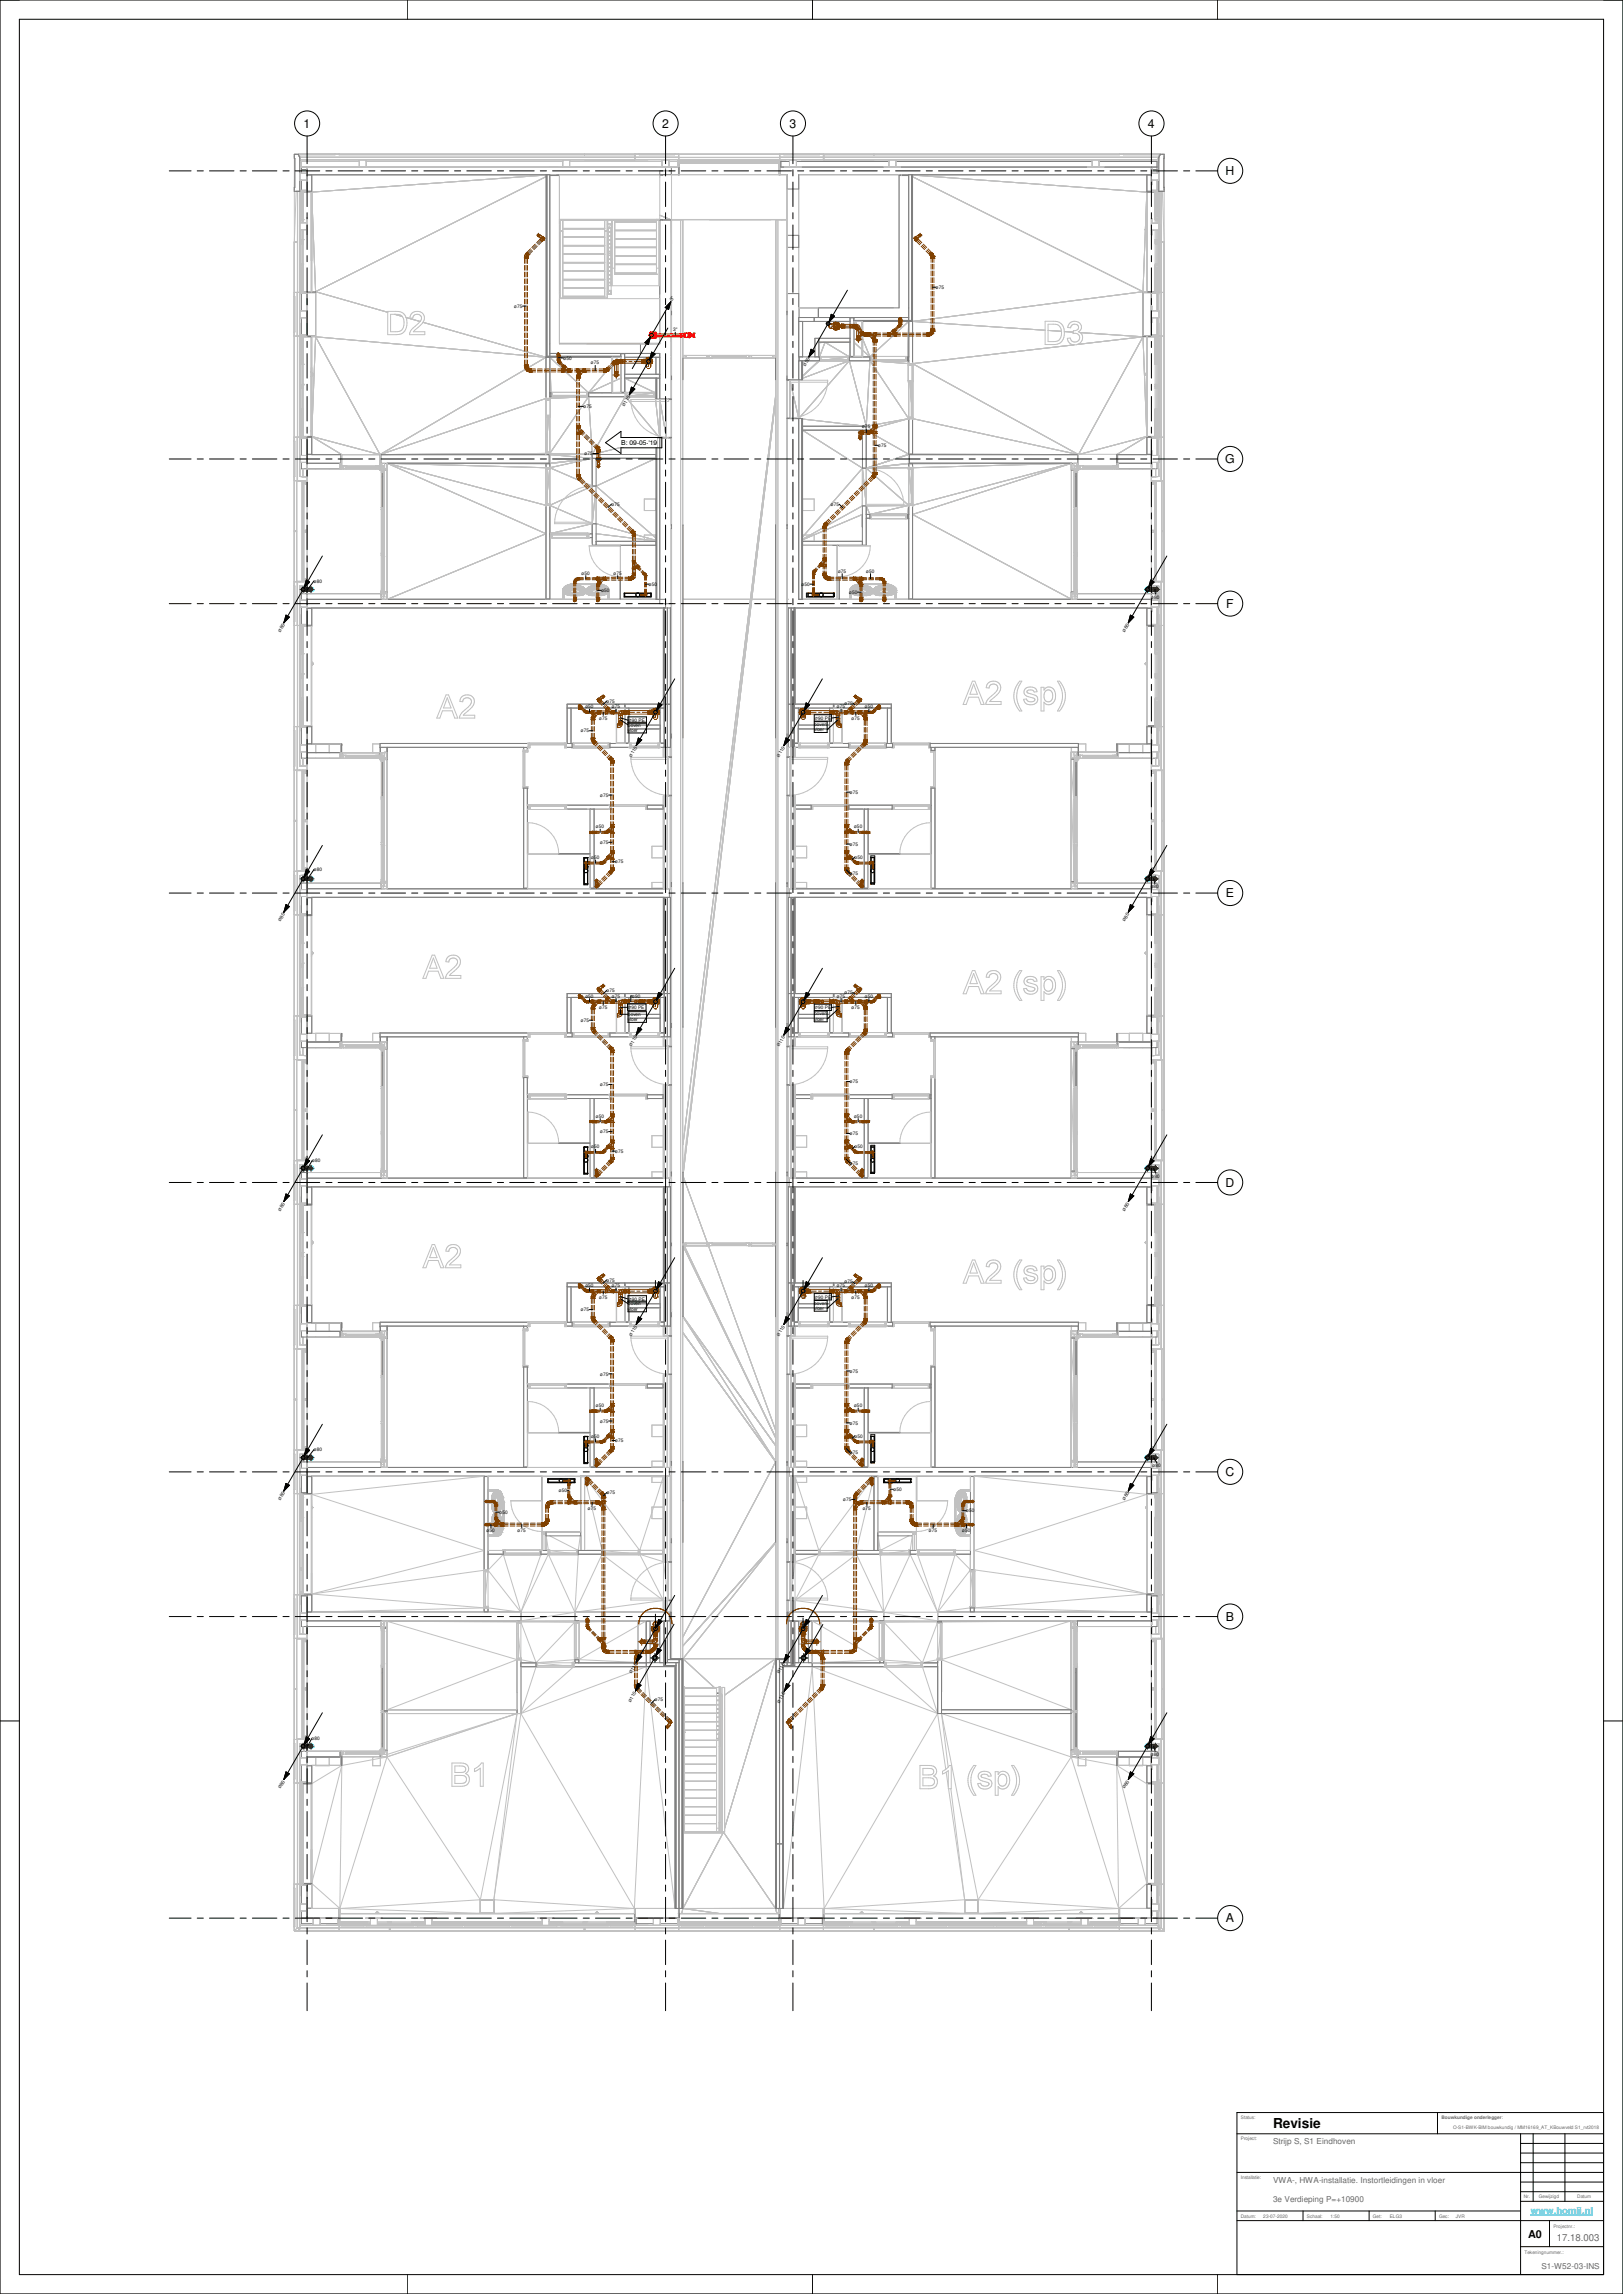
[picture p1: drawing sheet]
<svg xmlns="http://www.w3.org/2000/svg" width="841mm" height="1189mm" viewBox="0 0 841 1189" stroke-linecap="round" stroke-linejoin="round" font-family="sans-serif">
<defs><g id="words">
<text font-size="7.1" x="660" y="1103">Revisie</text>
<g font-size="6.3">
<text x="157" y="66">1</text>
<text x="343" y="66">2</text>
<text x="409" y="66">3</text>
<text x="595" y="66">4</text>
<text x="635" y="91">H</text>
<text x="635" y="240">G</text>
<text x="635" y="315">F</text>
<text x="635" y="465">E</text>
<text x="635" y="615">D</text>
<text x="635" y="765">C</text>
<text x="635" y="840">B</text>
<text x="635" y="996">A</text>
</g>
<text font-size="5.6" x="792" y="1160">A0</text>
<text font-size="5" fill="#666" x="807" y="1161">17.18.003</text>
<text font-size="4.9" fill="#007fff" x="793" y="1147">www.homij.nl</text>
<g font-size="4.2" fill="#666">
<text x="660" y="1111">Strijp S, S1 Eindhoven</text>
<text x="660" y="1131">VWA-, HWA-installatie. Instortleidingen in vloer</text>
<text x="660" y="1141">3e Verdieping P=+10900</text>
<text x="799" y="1176">S1-W52-03-INS</text>
</g>
<g font-size="3.5">
<text x="322" y="231">B: 09</text>
<text x="330" y="231">-</text>
<text x="331" y="231">05</text>
<text x="335" y="231">-</text>
<text x="336" y="231">'19</text>
</g>
<g font-size="2.5">
<text x="485" y="150">ø75</text>
<text x="266" y="159">ø75</text>
<text x="348" y="156" transform="rotate(-60 348 156)">3&quot;</text>
<text x="349" y="172">3&quot;</text>
<text x="292" y="186">ø50</text>
<text x="306" y="189">ø75</text>
<text x="302" y="211">ø75</text>
<text x="447" y="222">ø75</text>
<text x="455" y="232">ø75</text>
<text x="303" y="236">ø75</text>
<text x="317" y="262">ø75</text>
<text x="430" y="262">ø75</text>
<text x="301" y="298">ø50</text>
<text x="318" y="298">ø75</text>
<text x="434" y="297">ø75</text>
<text x="449" y="297">ø50</text>
<text x="163" y="302">ø80</text>
<text x="336" y="304">ø50</text>
<text x="415" y="304">ø50</text>
<text x="312" y="307">ø50</text>
<text x="440" y="308">ø50</text>
<text x="597" y="310">ø80</text>
<text x="314" y="364">ø75</text>
<text x="438" y="365">ø75</text>
<text x="303" y="367">ø50</text>
<text x="317" y="367">ø75</text>
<text x="434" y="367">ø75</text>
<text x="448" y="367">ø50</text>
<text x="310" y="373">ø75</text>
<text x="441" y="373">ø75</text>
<text x="301" y="380">ø75</text>
<text x="311" y="413">ø75</text>
<text x="440" y="411">ø75</text>
<text x="309" y="429">ø50</text>
<text x="443" y="429">ø50</text>
<text x="311" y="437">ø75</text>
<text x="440" y="438">ø75</text>
<text x="306" y="445">ø50</text>
<text x="319" y="447">ø75</text>
<text x="443" y="445">ø50</text>
<text x="163" y="451">ø80</text>
<text x="440" y="454">ø75</text>
<text x="596" y="460">ø80</text>
<text x="314" y="514">ø75</text>
<text x="438" y="515">ø75</text>
<text x="303" y="517">ø50</text>
<text x="317" y="517">ø75</text>
<text x="328" y="517">ø90</text>
<text x="434" y="517">ø75</text>
<text x="448" y="517">ø50</text>
<text x="310" y="523">ø75</text>
<text x="441" y="523">ø75</text>
<text x="301" y="530">ø75</text>
<text x="311" y="563">ø75</text>
<text x="440" y="561">ø75</text>
<text x="309" y="579">ø50</text>
<text x="443" y="579">ø50</text>
<text x="311" y="587">ø75</text>
<text x="440" y="588">ø75</text>
<text x="306" y="595">ø50</text>
<text x="319" y="597">ø75</text>
<text x="443" y="595">ø50</text>
<text x="162" y="602">ø80</text>
<text x="440" y="604">ø75</text>
<text x="597" y="610">ø80</text>
<text x="314" y="664">ø75</text>
<text x="438" y="665">ø75</text>
<text x="303" y="667">ø50</text>
<text x="317" y="667">ø75</text>
<text x="434" y="667">ø75</text>
<text x="448" y="667">ø50</text>
<text x="310" y="673">ø75</text>
<text x="441" y="673">ø75</text>
<text x="301" y="680">ø75</text>
<text x="311" y="713">ø75</text>
<text x="440" y="711">ø75</text>
<text x="309" y="729">ø50</text>
<text x="443" y="729">ø50</text>
<text x="311" y="737">ø75</text>
<text x="440" y="738">ø75</text>
<text x="306" y="745">ø50</text>
<text x="319" y="747">ø75</text>
<text x="443" y="745">ø50</text>
<text x="163" y="752">ø80</text>
<text x="440" y="754">ø75</text>
<text x="597" y="760">ø80</text>
<text x="290" y="773">ø50</text>
<text x="463" y="773">ø50</text>
<text x="314" y="774">ø75</text>
<text x="437" y="778">ø75</text>
<text x="259" y="785">ø50</text>
<text x="305" y="782">ø75</text>
<text x="447" y="782">ø75</text>
<text x="501" y="784">ø50</text>
<text x="252" y="794">ø50</text>
<text x="268" y="794">ø75</text>
<text x="481" y="794">ø75</text>
<text x="499" y="794">ø50</text>
<text x="339" y="882">ø75</text>
<text x="161" y="902">ø80</text>
<text x="596" y="910">ø80</text>
</g>
<g font-size="2.5" fill="#666">
<text x="643" y="1098">Status:</text>
<text x="747" y="1098">Bouwkundige onderlegger:</text>
<text x="753" y="1103">O-S1-BWK-BIM bouwkundig / MM16169_AT_KBouwveld S1_rvt2018</text>
<text x="643" y="1109">Project:</text>
<text x="643" y="1129">Installatie:</text>
<text x="797" y="1139">Gewijzigd</text>
<text x="817" y="1139">Datum</text>
<text x="643" y="1150">Datum:</text>
<text x="655" y="1149">23-07-2020</text>
<text x="677" y="1150">Schaal:</text>
<text x="689" y="1149">1:50</text>
<text x="711" y="1150">Get:</text>
<text x="720" y="1149">ELG3</text>
<text x="746" y="1150">Gec:</text>
<text x="754" y="1149">JVR</text>
<text x="805" y="1155">Projectnr.:</text>
<text x="790" y="1168">Tekeningnummer.:</text>
</g>
<g font-size="2.4">
<text x="417" y="190" transform="rotate(-60 417 190)">⌀50</text>
<text x="324" y="211" transform="rotate(-60 324 211)">⌀110</text>
<text x="145" y="328" transform="rotate(-60 145 328)">⌀80</text>
<text x="583" y="328" transform="rotate(-60 583 328)">⌀80</text>
<text x="325" y="374">⌀90 PE</text>
<text x="325" y="377">boven</text>
<text x="422" y="373">⌀90 PE</text>
<text x="422" y="376">boven</text>
<text x="325" y="379">vloer</text>
<text x="422" y="379">vloer</text>
<text x="327" y="393" transform="rotate(-60 327 393)">⌀110</text>
<text x="404" y="393" transform="rotate(-60 404 393)">⌀110</text>
<text x="145" y="478" transform="rotate(-60 145 478)">⌀80</text>
<text x="583" y="478" transform="rotate(-60 583 478)">⌀80</text>
<text x="325" y="523">⌀90 PE</text>
<text x="325" y="527">boven</text>
<text x="422" y="523">⌀90 PE</text>
<text x="422" y="526">boven</text>
<text x="325" y="529">vloer</text>
<text x="422" y="529">vloer</text>
<text x="327" y="543" transform="rotate(-60 327 543)">⌀110</text>
<text x="404" y="543" transform="rotate(-60 404 543)">⌀110</text>
<text x="145" y="628" transform="rotate(-60 145 628)">⌀80</text>
<text x="583" y="628" transform="rotate(-60 583 628)">⌀80</text>
<text x="325" y="674">⌀90 PE</text>
<text x="325" y="677">boven</text>
<text x="422" y="673">⌀90 PE</text>
<text x="422" y="676">boven</text>
<text x="325" y="679">vloer</text>
<text x="422" y="679">vloer</text>
<text x="327" y="693" transform="rotate(-60 327 693)">⌀110</text>
<text x="404" y="693" transform="rotate(-60 404 693)">⌀110</text>
<text x="145" y="778" transform="rotate(-60 145 778)">⌀80</text>
<text x="583" y="778" transform="rotate(-60 583 778)">⌀80</text>
<text x="327" y="868" transform="rotate(-60 327 868)">⌀110</text>
<text x="404" y="868" transform="rotate(-60 404 868)">⌀110</text>
<text x="327" y="883" transform="rotate(-60 327 883)">⌀110</text>
<text x="404" y="883" transform="rotate(-60 404 883)">⌀110</text>
<text x="145" y="927" transform="rotate(-60 145 927)">⌀80</text>
<text x="583" y="927" transform="rotate(-60 583 927)">⌀80</text>
</g>
<text font-size="2.4" fill="#666" x="790" y="1139">Nr.</text>
</g></defs>
<g fill="none" stroke="#c1c1c1" stroke-width=".52">
<path d="M155 80h-2v45M155 80h.1M155 80h446M155 80l1 2M601 80l-1 2M601 80h.1M601 80h2v45M153 82h.1M153 97h.1M153 82v15M153 99v26M154 99v26"/>
<path d="M154 99h.1M155 80v2M155 99h.1M155 82h.1M155 82v17h-2M155 90h1M155 93h1M155 82v1v-1M156 82v1h30M157 100h4M158 99l-1 16M159 91h124"/>
<path d="M159 99h.1M162 99l-1 52M162 91v60M186 84h-30v3h28M190 84h102M190 83h146M192 87h97M283 92l-119 59M283 91l-121 9 2 51M285 91h3M290 91h.1M292 83v3"/>
<path d="M295 84h48M295 83v3M298 87h43M329 82h.1M343 86v-3h4v3M347 84h4v3M352 87h.1M352 82h52M352 82h.1M352 83h.1M352 85v6M404 85h.1"/>
<path d="M404 85v6M404 82h.1M404 83h3M404 91h-52v-6h52v6M408 91v181M427 82h.1M461 83v1h-48v-1h-4v1h-4v3h-1M464 83v1h102v-1M467 91h.1M473 92l119 59M473 91l121 9v19M473 91h124"/>
<path d="M570 83v1h30v3M594 99v52M594 91v60M594 100h5M597 99h.1M598 99l1 17M600 90h.1M600 93h.1M600 82v1h-185M600 82h.1M600 82v1M600 82v17h3"/>
<path d="M601 99h.1M602 99v26M602 99l1 26M603 82v15M603 97h.1M603 82h.1M154 116v9M157 119v32h7M290 114h52M290 114h25v41h-25zM290 120h2M290 119h2"/>
<path d="M292 119h21M292 114v41M292 118h21M313 120h2M313 114v41M313 119h2M315 116h2v37h-2zM317 116l-2 2h2M317 114h25v34h-25zM319 115h21M319 114v28M319 120h21"/>
<path d="M319 119h21M340 114v28M342 112l6 2M343 114h5M348 114h.1M348 114v12M348 114v158M348 113v1M354 114v72l14-1M368 114h31M402 114v70h-48M405 114h.1"/>
<path d="M594 119l-2 32M597 116h3v3h-3M597 116v-3v9v-3M599 119v32h-7M602 116v9M153 125h1M292 136h21M292 132h21M292 127h21M292 123h21M317 136h.1M317 134v2"/>
<path d="M317 139h2M319 124h21M319 133h21M319 137h21M319 128h21M340 139h2M340 137h-21M340 133h-21M340 128h-21M602 125h1M154 152v-27h-1v150h1M154 152h.1"/>
<path d="M155 152h.1M157 151h7M159 152h5M159 151v23M164 151l37 11M164 151v24M290 155h52v23h-52zM290 152v-38h52v38M292 141h21M292 145h21M292 154h21M292 149h21"/>
<path d="M292 140h21M315 152h2M315 151h2M315 148v3h2M319 142h21M319 141h21M319 142h.1M340 142h.1M408 157h.1M408 155v2M408 157v1M414 160h49"/>
<path d="M466 160v-69h-52v74M592 151l-119 16M592 151v24M592 151h7M592 152h5M597 151v23M600 152h.1M601 152h.1M602 152v-27h1v150h-1M154 174v53M154 174h.1M155 167v7"/>
<path d="M156 161h-1v4h1M157 175h7M158 174l-1 52h5M159 174h5M161 175v51h-4M162 175v61h178M164 174h-3v52M164 175l-2 51M164 175l119 10M164 175l33 61M205 163l3 1M208 164l-2-1h-4v9h3a4 4 0 0 0 4-5"/>
<path d="M208 164l1 3M210 165l8 2M211 165a5 5 0 0 0-6-4h-4v12h4a6 6 0 0 0 6-8M214 162a4 4 0 0 1 5 1 4 4 0 0 1-1 6l-4 3h6v1h-8l1-2 5-4a2.2 2.2 0 0 0-1-4 2.2 2.2 0 0 0-3 2h-2zM219 167l64 18M304 178h38M416 167v18M422 167h18v8h-18v10M428 177l-4 1 1 7M428 177l12 8M428 177l-3 8M440 177h-16v8h28"/>
<path d="M440 177v8M440 177v8h2M440 165h2M442 177l5 4M443 167l4 8M447 167v18M471 167l-1 18M471 167l-20 18M471 167v18h-1M473 167l69 4M473 167v68l-2 1M542 166h4a6 6 0 0 1 6 6 6 6 0 0 1-6 7h-4z"/>
<path d="M543 171l7 1M548 168h-5v9h3a5 5 0 0 0 4-3 5 5 0 0 0-1-5l-1-1M552 172h4M554 167a3 3 0 0 1 5 0 3 3 0 0 1 0 5 4 4 0 0 1 0 6 4 4 0 0 1-6-2v-1h2a2.4 2.4 0 0 0 2 2 2.4 2.4 0 0 0 2-3 2.4 2.4 0 0 0-3-1v-2a1.9 1.9 0 0 0 3-1 1.9 1.9 0 0 0-2-2 1.9 1.9 0 0 0-2 1v1h-2zM557 179l-84 9M560 172l32 3M592 174h2v52M592 175l-34 3M592 175l2 51M592 175l-33 60M592 175h7M592 174h5"/>
<path d="M594 175v61h-15l15-10M595 175v51h4M598 174l1 52h-5M600 161v4M600 167v7M601 174h.1M602 174v53M283 185l-86 51M283 185v50l24 3M285 185v19h1M285 185v21M285 185l20 19"/>
<path d="M317 189l-12 15M317 185v18M320 185l-3 3M322 196l-5 2M324 183h-2M324 196l15 7M324 196v8M324 196h16v8h-36h1M324 196v7M324 196l16 8M324 185h16v9h-16zM342 194v2"/>
<path d="M348 185h.1M348 184h.1M348 186h.1M354 185h1M355 185h11M355 184v2M366 184v2M366 185h2M368 184v1h20v-1M369 185h18M369 184v1M387 184v1"/>
<path d="M388 185h1M389 185h11M389 184v2M400 184v2M400 185h2M402 184v2l-14-1M409 197l5 20M409 197h5v20M409 197v20h5M414 185v2M416 187h.1M416 187v2"/>
<path d="M416 187h8M424 187h27M424 187h.1M424 185h18M424 187h16M425 187l-9 8 8-8M425 187h-1M425 185v2M425 187v-1h15v1M425 185v1M439 185v1M440 187l-26 30"/>
<path d="M440 187l-24 9M440 187l9 34M440 185l-15 2M440 185v2M440 185h.1M442 185h5M442 185h-2M442 185v-18h5v18M447 185h4M451 185h20M451 185h.1M451 187h20"/>
<path d="M451 185l-4-4 4 4M451 185l-4-9 4 9M451 187l-2 34M451 187l20 30M451 185v2M451 187v-1h19v1M452 185v1M470 185v1M470 187h1v2M470 185l1 3M470 187l1 11h1M471 197h2"/>
<path d="M471 189h2M471 188l-18-1 18 1M471 197v70h-1M471 188h2M471 188v1M472 197l1 20M472 198v10M473 189v8M473 188l86 48M473 188v29M473 198h-1v18h1M283 216h1v18h-1"/>
<path d="M283 215h2M283 207h2M283 206v29M283 207v8M284 215l-1 20M285 207h-2l-86 29M285 207h.1M285 215v62M285 206h20M285 206v10h-1M285 206h.1M286 205l-1 1"/>
<path d="M286 206v-1h18v1M286 206h-1v1M286 203v2M301 206l-16 1M304 203v2M304 206h36M305 206l-20 29M305 204v2M305 206l2 30M305 203l-20 1M305 203v1M305 203l12-5-12 6"/>
<path d="M317 204v-19h5v19M317 203l-12 1M322 203h-5M322 203h2M322 203h18M322 203l2 1M324 203v1M324 206h16M324 204v2M324 206l18 21M324 206l-17 30M325 206v-1h14v1"/>
<path d="M325 203v2M339 204l-10 1M339 203v2M340 204v2M340 204l-16 2M340 206l2 21M340 206h.1M340 203v-1v2M342 207v20M342 207l3 20M342 207h3v20M402 207l-48 402"/>
<path d="M402 205l-48 388M402 207l-48 398M416 217l33 4M471 217l-22 6M471 217l-22 4M471 217h2M472 216h-1v1M473 217l86 19M154 226v1M155 227v1M156 236h-1v4h1M159 226v1"/>
<path d="M161 223v1M162 226l35 10M162 226l15 10M177 236v5h20M177 236h.1M197 236h.1M197 236v5M197 236v4M283 235l-86 1M283 235h2M284 234h1v1M285 235l22 1"/>
<path d="M307 236v2M307 238l-22 2M307 238l-22 4M307 238v14M307 236h-110M309 238h31l-31 14M340 227l-33 9M342 227h3M416 221h33M447 223h-31l31 20M449 221v46h2M449 223l22 12"/>
<path d="M471 236h88M471 236l-22 7M471 235h108v8M471 235l-22 8M559 236v4h-3M559 235v6M579 236v4M594 226l-35 9M595 223l-1 1M597 226v1M600 236v4M600 227v1"/>
<path d="M601 226v1M154 249h.1M155 243v4h2M155 249h.1M157 247h.1M159 249h.1M159 247h-2M164 243h.1M171 243h.1M176 243h-17M177 241h.1M197 243h.1"/>
<path d="M197 243v1M198 244h3M198 241v2h-1M198 245h.1M198 245v18M199 244v63M199 243h-1v1M199 243v1M201 240l82 37-82 34zM201 240l82 22M201 240l84 2M201 240h82"/>
<path d="M283 243h1v18h-1M283 240v71M283 242v20M285 242v1h-1M285 240h-2M285 240h-84v71h139M285 242l-2 20M285 242l22 10M307 252v25h-3M307 252l-22 10M307 252h2M309 252l-2 19"/>
<path d="M309 252v19M309 252l31 27M334 259h6v6h-6zM416 259h6v6h-6zM447 243l2 19M447 243v19M447 243l-31 35M447 243h2M449 243l22 19M471 242v1h1M471 240l-22 3M471 240h84v71"/>
<path d="M471 240h2v71M471 242l-22 1M471 242l2 20M473 242v20M473 243h-1v18h1M555 240l-84 2M555 240v71M555 240l-82 22M555 240l-82 27 82 43M555 244h3M556 243h2v1M556 243h1"/>
<path d="M557 244v63M557 244h.1M557 243h.1M557 243v1M557 245h.1M557 245v18M557 245h1M558 245h.1M558 245v18h-1M558 241v2h1M559 243h.1M559 243v1"/>
<path d="M559 241h20M559 241v2M560 241v2h18v-2M561 243h.1M561 243h15M561 242h15M561 241v2M561 242h.1M576 243h.1M576 241v2M576 242h.1M579 240h1"/>
<path d="M579 241v1M580 243h17M585 243h.1M592 243h.1M597 249h.1M597 243h.1M600 243v4h-3M600 249h.1M601 249h.1M602 249h.1M154 275h-1v150h1M283 262h2"/>
<path d="M284 261h1v1M285 277h1M285 262l22 9M285 277h20M285 279h20M285 277v2v31h-2M286 276v1h18v-1M286 277v2M304 277v2M305 277v2h2v3M307 271l-22 6M307 271h2"/>
<path d="M309 280v-3l31 3v-3h-6v4M309 271l31 9M348 274v105M408 274v106M447 273v-6l-31 13v-3h6v4M447 262l-31 17M447 262h2M449 262l2 4M449 262l2 5M451 269h20M451 266l20 1M451 266v1"/>
<path d="M451 267h.1M451 267v2h-2v14h-33M452 267v2M470 267v2M470 266v1h-19v-1v1M471 262l-1 5v2h1v41h2M471 262h-22M471 262l-19 4M471 262h2M472 261h-1l-1 5M602 275h1v150h-1M307 283h33"/>
<path d="M309 281h31M322 283v28M416 281h31M434 283v28M154 301v1M155 318v6M155 311h1M155 301v1M159 307v1M159 301v1M159 304h-4v11h1M198 307h3"/>
<path d="M198 308h1M198 311h1M198 307v2M199 308v1M199 307h.1M292 311h.1M292 306h.1M292 306h4M292 306v5M292 307h.1M292 307h24M292 305h.1"/>
<path d="M292 305v1M292 305v6M292 305h1M292 305l1 1M293 305h-1M293 306v1M293 305h.1M293 304h.1M293 304l-1 1M293 307v1M293 307h.1M293 305v2"/>
<path d="M293 305v1M293 306h.1M293 308h1M293 304v1M293 308h.1M293 306h1M293 305h1M293 303h.1M293 303h1M293 303v1M293 305l1 1M294 305h.1"/>
<path d="M294 308h.1M294 303v1M294 303l-1 1M294 306v1M294 304h.1M294 306h.1M294 307h-1M294 307v1M294 304h-1M294 305h-1M294 305v1M294 308h-1"/>
<path d="M294 304l-1 1M294 307h.1M294 304v1M294 308l1 1M294 308h1M294 304l1 1M294 306h1M294 305h1M294 307l1 1M294 306l1 1M295 306h.1M295 306h-1"/>
<path d="M295 307h-1M295 307h.1M295 305h.1M295 305h-1M295 308h-1M295 308h.1M295 305v1M295 305l-1 1M295 307v1M295 309h.1M295 309h1M295 308v1"/>
<path d="M295 308h1M295 306v1M295 308h3M295 306h1M295 307h3M295 303h.1M295 307h1M296 307h-1M296 306h.1M296 308h2M296 307h.1M296 306v3"/>
<path d="M296 303h.1M296 303h-3M296 303h-2M296 303l-2 1M296 303v1M296 304h.1M296 304h-2M296 304l-1 1M296 304l-2 1M296 304v1M296 305h.1M296 305h-1"/>
<path d="M296 305h1M296 305l-1 1M297 305v1M297 305l-1 1M297 305l-2 1M297 306h.1M297 306h-1M297 303h.1M298 309v1M298 309h.1M298 310h.1M298 308l-2 1"/>
<path d="M298 308v1M298 308h.1M298 307h.1M298 308h-3M298 306v1M298 308v1v-1M298 307v1M298 306h.1M298 303h-2M298 303l2 1M298 303l-2 1M298 304l-2 1"/>
<path d="M298 304h-2M298 304h2M298 306h-1M298 306h1M298 302h.1M298 302v4M298 302l-2 1M298 302h11M298 303h11M298 303h.1M298 305l-1 1M298 305h-1"/>
<path d="M298 305h1M298 305h-2M298 305h2M298 308h3M298 308h2M298 308v2M299 306h1M299 306h.1M299 306h-2M299 305l2 1M299 305v1M300 305h1"/>
<path d="M300 305h-1M300 305h.1M300 304l1 1M300 304v1M300 304h.1M300 304l2 1M300 304h2M300 306h3M300 306v3M300 309h-2M300 307h.1M300 307h1"/>
<path d="M300 306h.1M301 307h.1M301 306h-1M301 306v1M301 307v1M301 306h.1M301 308h.1M301 307h-3M301 308h-3M301 305h.1M301 305v1M301 308h-1"/>
<path d="M301 308v1M301 309h.1M301 309h-1M301 305h1M301 308h1M301 305l1 1M301 307h1M302 306h.1M302 306h-1M302 307h.1M302 307l-1 1M302 308h.1"/>
<path d="M302 308h-1M302 305h.1M302 305h-1M302 306v1M302 304v1M302 307v1M302 308l-1 1M302 305v1M302 304h.1M302 304l1 1M302 305h1M302 308h1"/>
<path d="M302 307h1M303 308h-1M303 305v1M303 305h-1M303 308h.1M303 305h.1M303 306v1M303 306h-1M303 307h.1M303 307v1M303 306h.1M304 306h3"/>
<path d="M304 306v1M304 305h.1M304 305v1M304 307v1M304 307h.1M304 306h.1M304 307l1 1M304 308h1M304 308h.1M304 306h1M304 305h1M305 305l-1 1"/>
<path d="M305 305h.1M305 305h-1M305 308h.1M305 308h-1M305 306v1M305 306h.1M305 307h-1M305 307v1M305 305v1M305 308h1M305 307h.1M305 304v1"/>
<path d="M305 304h.1M305 305h1M305 305l1 1M305 308l1 1M305 307l1 1M305 307h1M305 306h1M306 305h-1M306 305h.1M306 306h.1M306 306h-1M306 308h-1"/>
<path d="M306 308h.1M306 307h-1M306 307v1M306 306v1M306 307h.1M306 305v1M306 305l1 1M306 309h1M306 309h.1M306 308v1M306 308h1M306 306h1"/>
<path d="M306 308h3M306 307h3M307 307l-1 1M307 306v1M307 306h.1M307 307h-1M307 307h.1M307 308h2M307 306v3M307 304h4M307 304h-2M307 304h.1"/>
<path d="M307 304l-2 1M307 304l-1 1M307 304l1 1M308 305h-2M308 305h.1M308 305l-2 1M308 305v1M308 306h-1M308 306h.1M308 306h2M309 309v1l1-1M309 309h.1"/>
<path d="M309 308v1M309 309h-2M309 307h.1M309 308h.1M309 306h.1M309 306v1M309 307v1M309 303h2M309 304h2M309 304h-2M309 304l2 1M309 306h1"/>
<path d="M309 306h-1M309 302h.1M309 302v4M309 302l2 1M309 305l1 1M309 305h2M309 305h-1M309 303h.1M309 303l2 1M309 303l-2 1M309 303h-11M309 308h3"/>
<path d="M309 308v1v-1M309 308l1 1M309 308h1M310 308v1M310 309h.1M310 303h.1M310 306h2M310 306h.1M311 305l-1 1M311 305l1 1M311 305h.1M311 305h1"/>
<path d="M311 304v1M311 304l1 1M311 304h.1M311 304l2 1M311 304h2M311 303l2 1M311 303v1M311 303h.1M311 303l3 1M311 303h3M312 306h4M312 306v3"/>
<path d="M312 307h.1M312 309h-2M312 306h.1M312 306v1M312 307h1M312 307h-3M312 307v1M312 303h.1M312 308h.1M312 308h-3M312 305v1M312 305h.1"/>
<path d="M312 305h1M312 308v1M312 309h.1M312 307l1 1M312 308h1M312 305l1 1M313 308h.1M313 308h-1M313 306h-1M313 306h.1M313 305h-1M313 305v1"/>
<path d="M313 307h.1M313 307h-1M313 305h.1M313 306v1M313 307v1M313 308l-1 1M313 304v1M313 304h.1M313 304l1 1M313 307h1M313 308h1M313 305h1"/>
<path d="M313 305l1 1M313 304h1M314 304h.1M314 306h-1M314 306h.1M314 307h.1M314 307l-1 1M314 305h-1M314 305h.1M314 308h-1M314 303h.1M314 303v1"/>
<path d="M314 303l-1 1M314 306v1M314 305v1M314 308h.1M314 307v1M314 304v1M314 304l1 1M314 305v2M314 305h1M315 305h.1M315 305h-1M315 305l-1 1v-1"/>
<path d="M315 305v1M315 306v5M315 306h.1M315 305v1v-1M315 311h.1M315 307h.1M315 305v6M315 305l1 1M316 306v5M346 315v50M348 311h.1M354 311h48"/>
<path d="M408 311h.1M416 311h142M440 306v5M440 306h4M440 307h24M441 305h.1M441 305l-1 1M441 306v5M441 305v1M441 305v6M441 311h.1M441 306h.1"/>
<path d="M441 307h.1M441 305h1M441 306l1 1M442 304h.1M442 304l-1 1M442 305h.1M442 305l-1 1M442 305v2M442 307h.1M442 307v1M442 305v1M442 306v1"/>
<path d="M442 306h.1M442 308h.1M442 304v1M442 308h1M442 305h1M442 303h.1M442 303v1M442 307l1 1M442 306h1M442 304h1M443 305h.1M443 305h-1"/>
<path d="M443 304h.1M443 308h-1M443 308h.1M443 304h-1M443 305v1M443 305l-1 1M443 304l-1 1M443 306v1M443 307h-1M443 307h.1M443 306h.1M443 307v1"/>
<path d="M443 308l1 1M443 308h1M443 304v1M443 306h1M443 305h1M443 307h1M444 305h.1M444 305h-1M444 308h-1M444 308h.1M444 305v1M444 305l-1 1"/>
<path d="M444 307l-1 1M444 307v1M444 309h.1M444 308v1M444 306v1M444 306h.1M444 308h2M444 303h.1M444 307h3M444 308h3M444 307h.1M444 307h-1"/>
<path d="M444 306v3M444 303h-2M444 303l-2 1M445 303h.1M445 303l-3 1M445 303l-2 1M445 303v1M445 304h.1M445 304h-2M445 304l-2 1M445 304l-1 1M445 304v1"/>
<path d="M445 305h.1M445 305h-1M445 305l-1 1M445 305l1 1M446 306h.1M446 306h-2M446 303h.1M446 309h.1M446 309l1 1M446 308l-2 1M446 308v1M446 307h1"/>
<path d="M446 308h.1M446 307h.1M447 306l-1 1M447 308h-3M447 308v1v-1M447 307h.1M447 308h-1M447 308h.1M447 307l-1 1M447 306h.1M447 303h-2M447 303l-2 1"/>
<path d="M447 303h2M447 303h.1M447 304l-2 1M447 304h-2M447 304h2M447 306h-1M447 306h1M447 303h11M447 302h.1M447 302v4M447 302l-2 1M447 302l-3 1"/>
<path d="M447 302h11M447 305l-1 1M447 305h-2M447 305h1M447 303l2 1M447 307v1M447 306v1M447 308v1M447 308h3M447 308h2M447 309h.1M447 309v1"/>
<path d="M448 306h1M448 306h.1M448 306h-2M448 305l2 1M448 305v1M448 305h2M448 305h.1M449 304l-1 1M449 304l1 1M449 304h.1M449 304l2 1M449 304h2"/>
<path d="M449 303v1M449 307h.1M449 306h3M449 306v3M449 309h-2M449 307h1M449 306v1M449 306h.1M449 307l1 1M450 308h.1M450 306h.1M450 306h-1"/>
<path d="M450 307h-3M450 307v1M450 307h.1M450 308h-3M450 305h.1M450 305v1M450 306v1M450 308h-1M450 308v1M450 309h.1M450 309h-1M450 305l-1 1"/>
<path d="M450 307h1M450 305h1M450 306h1M450 308h1M451 305h.1M451 305h-1M451 307h-1M451 307h.1M451 306v1M451 306h-1M451 308l-1 1M451 308h-1"/>
<path d="M451 304v1M451 307l-1 1M451 307v1M451 308h.1M451 305v1M451 305l-1 1M451 304h.1M451 306h.1M451 305h1M451 307h1M451 308h1M451 305l1 1"/>
<path d="M452 308h-1M452 308h.1M452 306v1M452 306h-1M452 305v1M452 305h-1M452 307h.1M452 307l-1 1M452 305h.1M452 306h.1M452 307v1M453 306h3"/>
<path d="M453 306v1M453 305h.1M453 305v1M453 307h.1M453 307v1M453 306h.1M453 308h.1M453 308h1M453 306h1M453 305h1M454 305h.1M454 305h-1"/>
<path d="M454 308h.1M454 306h.1M454 306v1M454 307h-1M454 307v1M454 308h1M454 305v1M454 308h-1M454 307h.1M454 304l-1 1M454 304h.1M454 304v1"/>
<path d="M454 308l1 1M454 305h1M454 306h1M454 307l1 1M454 307h1M455 306h.1M455 306h-1M455 305h.1M455 305l-1 1M455 307h-1M455 307h.1M455 308h-1"/>
<path d="M455 308h.1M455 305h-1M455 305v1M455 307v1M455 309h.1M455 309h1M455 308v1M455 308h1M455 306v1M455 308h3M455 306h1M455 307h3"/>
<path d="M456 307h-1M456 306h.1M456 308h2M456 307h.1M456 306v3M456 303l-2 1M456 303v1M456 304h.1M456 304h-2M456 304l-2 1M456 304v1M456 304l-1 1"/>
<path d="M456 305h.1M456 305h-1M456 305h1M457 305v1M457 305l-2 1M457 306h.1M457 306h-1M457 306h2M457 309h.1M457 309l1 1M458 310h.1M458 308l-2 1"/>
<path d="M458 308l-1 1M458 309v1M458 308h.1M458 307h.1M458 308h-3M458 306v1M458 308v1v-1M458 307v1M458 306h.1M458 303h2M458 303h-2M458 303l2 1"/>
<path d="M458 304h2M458 304h-2M458 304l2 1M458 306h1M458 306h-1M458 303l-2 1M458 302h.1M458 302v4M458 302l2 1M458 303h.1M458 305l1 1M458 305h1"/>
<path d="M458 305h-1M458 305h2M458 305h-2M458 303h-11M458 308h3M458 308h2M458 308l2 1M458 308v1M458 309h.1M459 303h.1M459 306h1M459 306h.1"/>
<path d="M459 305l1 1M459 305v1M459 305l2 1M460 305l1 1M460 305h-1M460 305h1M460 305h.1M460 304v1M460 304l1 1M460 304h.1M460 304l2 1M460 304h2"/>
<path d="M460 303l2 1M460 303v1M460 303h.1M460 303h2M460 306h4M460 306v3M460 307h.1M460 307h1M460 306h.1M461 306v1M461 306h-1M461 307h.1"/>
<path d="M461 306h.1M461 307v1M461 303h.1M461 308h.1M461 307h-3M461 308h-3M461 305v1M461 305h.1M461 308h-1M461 308v1M461 309h.1M461 309h-1"/>
<path d="M461 305h1M461 308h1M461 305l1 1M461 307h1M461 306h1M462 306l-1 1M462 306h-1M462 306h.1M462 308h-1M462 308h.1M462 307l-1 1M462 307h.1"/>
<path d="M462 305v1M462 305h.1M462 305h-1M462 306v1M462 307v1M462 304l-1 1M462 304v1M462 308l-1 1M462 304h.1M462 304l1 1M462 304h1M462 307h1"/>
<path d="M462 305h1M462 303v1M462 303h.1M462 303l1 1M462 305l1 1M462 308h1M463 305h.1M463 305h-1M463 308h-1M463 308h.1M463 306h-1M463 306h.1"/>
<path d="M463 307l-1 1M463 307h.1M463 305v1M463 306v1M463 304h.1M463 304v1M463 304l1 1M463 307v1M463 305v2M463 305h1M464 305h.1M464 305h-1"/>
<path d="M464 305v1M464 305l-1 1M464 307h.1M464 306h.1M464 305v6M464 306v5M464 311h.1M555 307h3M555 309h3M556 308h2M556 307h1M557 307h.1"/>
<path d="M557 308v1M558 307v2M597 307v1M597 301v1M597 304h3v11M600 311h.1M600 318v6M600 301v1M601 301v1M602 301v1M154 324v53M154 324h.1"/>
<path d="M157 325h4M158 324v1M159 324h.1M161 324v52M162 324h-5v52h5M594 325v-10h-182v50h20v20M597 324h.1M599 325v13M601 324h.1M602 324v53M504 353h1l5 12h-2l-1-4h-5l-1 4h-2zM505 355l1 5h-3z"/>
<path d="M518 354a4 4 0 0 0-4-1 4 4 0 0 0-3 3l2 1a2.2 2.2 0 0 1 3-2 2.2 2.2 0 0 1 0 3l-4 4-1 3h8v-1h-6l2-3a5 5 0 0 0 3-6M528 353h2a13 13 0 0 0 0 15h-2a11 11 0 0 1 0-15zM532 359a2 2 0 0 1 2-2 2 2 0 0 1 2 2l1-1a3 3 0 0 0-4-2 3 3 0 0 0-2 4l5 2a2.3 2.3 0 0 1-2 2 2.3 2.3 0 0 1-2-2h-2a4 4 0 0 0 4 3 4 4 0 0 0 4-3l-2-2-4-1M539 356h2v2a3 3 0 0 1 4-2 3 3 0 0 1 2 5 4 4 0 0 1-2 4 4 4 0 0 1-4-1v4h-2zM542 358a2.5 2.5 0 0 1 3 0 2.5 2.5 0 0 1 0 3 2.4 2.4 0 0 1-3 3 2.4 2.4 0 0 1-1-4zM154 376v1M155 377v2M158 376h3M159 376v1M231 360h1l5 12h-1l-2-4h-5l-1 4h-2zM232 362l2 5h-4zM239 361a4 4 0 0 1 6 1 4 4 0 0 1-1 5l-4 4h6v1h-8l1-2 5-5a2.2 2.2 0 0 0-1-3 2.2 2.2 0 0 0-3 2h-2z"/>
<path d="M319 367v18h25h-2v2h6v5h-4v-5M324 367v-2h-30v20M324 367h-28v18M326 367h16v9h-16zM414 367h16v9h-16zM432 367h28v18M432 367v-2h30v20M436 367v18h-6v-7h-16v7M550 368a11 11 0 0 0-1-15h-1a13 13 0 0 1 0 15h1h1M594 376v10M597 376v1M599 363v13"/>
<path d="M600 377v2M601 376v1M154 399h.1M155 399h.1M155 394v3h2M156 386h-1v4h1M157 397h.1M159 390v-4h18v5h20M159 397h-2M159 399h.1M159 390h38v2v-1M164 386v4"/>
<path d="M164 390h.1M164 393h.1M171 386v4M171 390h.1M171 393h.1M176 393h-17M177 386v4M177 391h.1M177 390h20M193 390h.1M197 393h.1M197 386h-4v4"/>
<path d="M197 385h77v2h-1v2h-2v-2h-74zM197 387v1M197 390h4M198 394h3M198 390h.1M198 391v2h-1M198 395v18zM199 394v63M199 393h-1v1M199 393v1M201 390h-2M201 387v74h105"/>
<path d="M201 387v74M271 389h1v19h-1M271 389v20M273 389l1 1h-2M274 385h20l-1 2h4l-1-2h20M274 385v1h19v-1M275 386v2l-1-1M293 386v2l1-1M296 387h20M297 388v-1h18v1M297 385v2M315 385v2"/>
<path d="M316 385h10v2h-10zM324 385v-20h20v-50h-182v71M326 385v-7h16v7M326 385h.1M326 387h16M327 388v-1h14v1M327 385v2M341 385v2M344 387v5M346 387v74M346 387v5M346 392v20"/>
<path d="M347 387v5M348 387v5M348 393v137M408 382v75M414 385h-2h2v2h-2v5h-3v20h3v49h38v-42M415 385h14M430 385h10v2h-10zM459 385v2h3v-2M482 385h77v2h-75v2h-2zM555 390h24M555 387v74v-74M555 394h3"/>
<path d="M556 393h2v1M556 393h1M557 394v63l-2-44zM557 394h.1M557 393h.1M557 393v1M557 395h.1M557 395v18h1v-18M557 395h1M558 395h.1M559 391h.1M559 387v1"/>
<path d="M559 390h-3v1h2v2h1M559 393h.1M559 386h4v4M579 386h18v4M579 391h.1M579 390h18M579 386v4M580 393h17M585 386v4M585 390h.1M585 393h.1M592 386v4"/>
<path d="M592 393h.1M592 390h.1M597 393h.1M597 399h.1M600 386v4M600 399h.1M600 394v3h-3M601 399h.1M602 399h.1M272 408h2l-1 1M274 417h20M274 419h20"/>
<path d="M274 417v2h-1v24h33M274 417h-1v-9h-2v52l2 1M274 417v1h19v-1M275 418v2M293 418v2M293 417h23v3h1v-2M293 417v2h11M306 419v42h42M308 419v41h-2M316 417h20M316 417v1h19v-1M335 418v2l1-1"/>
<path d="M335 417h9v2h-9zM344 412v49M346 412v49M347 412v49M348 412v49M348 412h-4v49M412 417h8v2h-8zM420 417h20M421 417v1h18v-1M421 418v2l-1-1M439 418v2l1-1M448 419v41h2"/>
<path d="M463 417h-23v2h7M481 417h1v-9h2v52l-2 1M482 419v24h-32M154 425h-1v150h1M344 439h-6v6h6M412 439h6v6h-6M602 425h1v150h-1M154 451v1M155 451v1M159 451v1M159 454h-4v4M159 457v1"/>
<path d="M198 457v2M198 458h1M198 457h3M199 458v1M199 457h.1M306 447v14M344 457h-6v3h6M408 459v71M412 457h6v3h-6M555 457h3M556 457h1M556 458h2"/>
<path d="M557 457h.1M557 458v1M558 457v2M597 451v1M597 457v1M597 454h3v4M600 451v1M601 451v1M602 451v1M154 474v52M154 474h.1M155 469v5"/>
<path d="M156 461h-1v4h1M157 475h4M158 474l-1 52h5M159 474h.1M162 474l-1 52M198 461h1M346 465v50M450 461h105M556 461h2M594 474v-9h-182v50M597 474h.1M599 474v14"/>
<path d="M600 461v4M600 469v5M601 474h.1M602 474v52M224 495h1l5 12h-2l-1-4h-5l-1 4h-2zM225 496l1 6h-3zM232 496a4 4 0 0 1 6 0 4 4 0 0 1-1 6l-4 4h6v1h-8v-2l2-1a6 6 0 0 0 4-6 2.3 2.3 0 0 0-2-1 2.3 2.3 0 0 0-2 2l-2-1zM319 517v18M324 517v-2h-30v20M324 517h-28v18M326 517h16v9h-16zM344 515h-20v20"/>
<path d="M344 515v-50h-182v71M412 515h20v20M414 517h16v9h-16zM432 517h28v18M432 517v-2h30v20M436 517v18M504 503h1l5 12h-2l-1-4h-5l-1 4h-2zM505 504l1 6h-3zM512 504a4 4 0 0 1 6 0 4 4 0 0 1-1 6l-4 4h6v1h-8l1-3 4-4a2.2 2.2 0 0 0 0-3 2.2 2.2 0 0 0-3 2l-2-1zM528 503h2a13 13 0 0 0 0 15h-2a11 11 0 0 1 0-15zM531 507a4 4 0 0 1 6 1l-1 1a1.8 1.8 0 0 0-2-2 1.8 1.8 0 0 0-2 2l4 1a2.9 2.9 0 0 1 1 4 2.9 2.9 0 0 1-4 1l-2-1-1-2h2a2.3 2.3 0 0 0 2 2 2.3 2.3 0 0 0 2-2 5 5 0 0 1-5-3zM539 506h2v2a3 3 0 0 1 4-2 3 3 0 0 1 2 5 4 4 0 0 1-2 4 4 4 0 0 1-4-1v4h-2z"/>
<path d="M542 508a2.5 2.5 0 0 1 3 0 2.5 2.5 0 0 1 0 3 2.4 2.4 0 0 1-3 3 2.4 2.4 0 0 1-1-4zM548 503h1a11 11 0 0 1 0 15h-1l1-1a12 12 0 0 0-1-14zM599 513v13M154 526v1M155 527v3M156 536h-1v4h1M158 526h3M159 526v1M159 540v-4h18v5h20M164 536v4M171 536v4M177 536v4"/>
<path d="M197 535h77v2h-1v2h-2v-2h-74zM197 536h-4v4M197 537v1M199 540h2zM201 537v74h105M201 537v74M271 539h1v19h-1M271 539v20M273 539l1 1h-2M274 535h20l-1 2h4l-1-2h20M274 535v1h19v-1M275 536v2l-1-1"/>
<path d="M293 536v2l1-1M296 537h20M297 538v-1h18v1M297 535v2M315 535v2M316 535h10v2h-10zM319 535h25h-2v2h6v5h-4v-5M326 535v-7h16v7M326 537h16M326 535h.1M327 538v-1h14v1M327 535v2"/>
<path d="M341 535v2M344 537v5M346 537v74M346 537v5M347 537v5M348 537v5M408 532v75M414 535v-7h16v7h6M414 535h-2h2v2h-2v5h-3v20h3v49h38v-42M415 535h14M430 535h10v2h-10zM459 535v2h3v-2"/>
<path d="M482 535h77v2h-75v2h-2zM555 540h24M555 537v74v-74M556 540v3h2M559 537v1M559 536h4v4M579 537v-1h18v4M579 536v4M585 536v4M592 536v4M594 526v10M597 526v1"/>
<path d="M600 536v4M600 527v3M601 526v1M154 549h.1M155 545v2h2M155 549h.1M157 547h.1M157 543v4M157 549v53M157 549v52M159 540h38v2v-1M159 547h-2"/>
<path d="M159 549h.1M159 550h-1v1h1M164 540h.1M164 543h.1M171 540h.1M171 543h.1M176 543h-17M177 541h.1M177 540h20M193 540h.1M197 543h.1M197 540h4"/>
<path d="M198 540h.1M198 544h3M198 543h-1M198 543v1M198 542h1v2M198 541l-1 2M198 545v18zM199 543h.1M199 544v63M199 543h-1M272 558h2l-1 1M346 542v20"/>
<path d="M348 543v101M555 544h3M556 540h3M556 541h2v2M556 543h1M556 543h.1M557 544v63l-2-44zM557 544h.1M557 543h.1M557 545h1v18h-1zM558 542h-1v2M558 543h1"/>
<path d="M558 543v1M559 541h.1M559 543h.1M579 540h18M579 541h.1M582 543h15M585 540h.1M585 543h.1M592 540h.1M592 543h.1M597 543h.1M597 547h2"/>
<path d="M597 549h.1M597 550h1v1h-1M599 549h-1v52h1M599 543v4M599 549v53M600 545v2h-1M600 549h.1M601 549h.1M602 549h.1M154 575h-1v150h1M159 575h-1v1h1M274 567h20"/>
<path d="M274 569h20M274 567v2h-1v24h33M274 567h-1v-9h-2v52l2 1M274 567v1h19v-1M275 568v2M293 568v2M293 567h23v3h1v-2M293 567v2h11M306 569v42h42M308 569v41h-2M316 567h20M316 567v1h19v-1"/>
<path d="M335 568v2l1-1M335 567h9v2h-9zM344 562v49M346 562v49M347 562v49M348 562v49M348 562h-4v49M412 567h8v2h-8zM448 569v41h2M463 567h-23v2h7M481 567h1v-9h2v52l-2 1M482 569v24h-32"/>
<path d="M597 575h1v1h-1M602 575h1v150h-1M159 600h-1v1h1M344 589h-6v6h6M412 589h6v6h-6M597 600h1v1h-1M154 601v1M155 601v1M156 611h-1v4h1M157 604h2M157 604h-2v5M157 604h1v4"/>
<path d="M159 601v1M159 607v1M198 608h.1M198 607v2h1v-2M198 607h3M198 608h1M198 611h1M199 608v1M199 607h.1M344 607h-6v3h6M346 615v50M354 609l48 132"/>
<path d="M354 609l13 35M354 609v35l48 101M408 609v35M412 607h6v3h-6M450 611h105M555 607h3M555 610h3M555 609h3M556 607h1M556 610l2 1M556 607h.1M557 607h.1"/>
<path d="M557 608v1M558 608h.1M558 607v2h-1v-2M558 608h-2v1M597 601v1M597 607v1M599 604h-2M599 604h1v5M599 604h-1v4M600 611v4M600 601v1M601 601v1"/>
<path d="M602 601v1M154 624v52M154 624h.1M155 620v4M157 625h4M158 624l-1 52h5M159 624h.1M162 624l-1 52M594 624v-9h-182v50h20v20M597 624h.1M599 624v14M600 620v4"/>
<path d="M601 624h.1M602 624v52M224 645h1l5 12h-2l-1-4h-5l-1 4h-2zM225 646l1 6h-3zM232 646a4 4 0 0 1 6 0 4 4 0 0 1-1 6l-4 4h6v1h-8v-2l2-1a6 6 0 0 0 4-6 2.3 2.3 0 0 0-2-2 2.3 2.3 0 0 0-2 3l-2-1zM348 646v20M408 646v34M504 653h1l5 12h-2l-1-4h-5l-1 4h-2zM505 654l1 6h-3zM512 654a4 4 0 0 1 6 0 4 4 0 0 1-1 6l-4 4h6v1h-8l1-3 4-4a2.2 2.2 0 0 0 0-3 2.2 2.2 0 0 0-3 2l-2-1zM528 653h2a12 12 0 0 0 0 15h-2a11 11 0 0 1 0-15zM531 657a4 4 0 0 1 6 1l-1 1a1.8 1.8 0 0 0-2-2 1.8 1.8 0 0 0-2 2l4 1a2.9 2.9 0 0 1 1 4 2.9 2.9 0 0 1-4 1l-2-1-1-2h2a2.3 2.3 0 0 0 2 2 2.3 2.3 0 0 0 2-2 5 5 0 0 1-5-3z"/>
<path d="M539 656h2v2a3 3 0 0 1 4-2 3 3 0 0 1 2 5 4 4 0 0 1-2 4 4 4 0 0 1-4-1v4h-2zM542 658a2.4 2.4 0 0 1 3 0 2.4 2.4 0 0 1 0 3 2.4 2.4 0 0 1-3 3 2.4 2.4 0 0 1-1-4zM548 653a5 5 0 0 1 3 4 11 11 0 0 1-2 11h-1a13 13 0 0 0 0-15zM154 676h.1M155 676v5M158 676h3M159 676v1M324 667h-5v18M326 667h16v9h-16zM348 680h.1M348 679v1M414 667h16v9h-16z"/>
<path d="M432 667h4M436 667v18M594 676v10M597 676v1M599 663v13M600 676v5M601 676h.1M154 699h.1M155 696v1h2M155 699h.1M156 686h-1v4h1M157 697h.1"/>
<path d="M157 693v4M157 699v53M157 699v52M159 690h38v1M159 690v-4h18v5h20M159 697h-2M159 699h.1M159 700h-1v1h1M164 690h.1M164 686v4M164 693h.1M171 690h.1"/>
<path d="M171 686v4M171 693h.1M176 693h-17M177 686v4M177 691h.1M177 690h20M193 690h.1M197 693h1v1M197 687h74v2h2l1-4h-77v3M197 686h-4v4M197 687h.1M197 693h.1"/>
<path d="M198 690h.1M198 694h3M198 692h1v2M198 691l-1 2M198 695v18zM199 693h.1M199 694v63M199 690h2M199 690h.1M199 690h2h-4M199 693h-1M201 687v74"/>
<path d="M271 689h1v19h-1M271 689v20M273 689l1 1h-2M274 685h20l-1 2h4l-1-2h20M274 685v1h19v-1M275 686v1h-1M293 686v1h1M294 685v-20h30v2h-28v18M296 687h20M297 687h18M297 685v2M315 685v2"/>
<path d="M316 685h10v2h-10zM319 685h25h-2v2h6M324 685v-20h20v-50h-182v71M326 685v-7h16v7M326 687h16M326 685h.1M327 687h14M327 685v2M341 685v2M344 687v5M346 687v74M346 687v5"/>
<path d="M346 692v20M347 687v5M348 687v5M348 682v1M348 692v167M348 682v10h-4v-5M348 682h.1M354 691l48 67M354 682l48 76M354 682v-36l48 99M354 682l48 67-48-67M408 682v75"/>
<path d="M414 685v-7h16v7h6M414 685h-2h2v2h-2v5h-3v20h3v49h38v-42M415 685h14M430 685h10v2h-10zM459 685v2h3v-2h20M460 685v-18h-28v-2h30v20M463 685v1h18v-1M463 686v1h-1M481 686v1h1M555 690h24M555 687v74v-74M555 694h3"/>
<path d="M555 690h42M556 693h1M556 693h2M557 694v63l-2-44zM557 694h.1M557 693h.1M557 695h1v18h-1zM558 692h-1v2M558 691v2M558 693h1M558 693v1M559 691h.1"/>
<path d="M559 693h.1M559 687h.1M559 687h-75v2h-2v-4h77v3M559 690h.1M559 686h4v4M579 688v-2h18v4M579 691h.1M579 686v4M580 693h17M585 690h.1M585 686v4M585 693h.1"/>
<path d="M592 690h.1M592 686v4M592 693h.1M597 693h.1M597 697h2M597 699h.1M599 693v4M599 699h.1M600 686v4M600 696v1h-1M600 699h.1M601 699h.1"/>
<path d="M602 699h.1M272 708h2l-1 1M274 717h20M274 719h20M274 717v2h-1v24h33M274 717h-1v-9h-2v52l2 1M274 717v1h19v-1M275 718v1M293 718v1M293 717h23v2h1v-1M293 717v2h11M306 719v42h42"/>
<path d="M308 719v41h-2M316 717h20M316 717v1h19v-1M335 718v1h1M335 717h9v2h-9zM344 712v49M346 712v49M347 712v49M348 712v49M348 712h-4v49M412 717h8v2h-8zM448 719v41h2"/>
<path d="M463 717h-23v2h7M481 717h1v-9h2v52l-2 1M482 719v24h-32M154 725h-1v150h1M159 725h-1v1h1M344 739h-6v6h6M412 739h6v6h-6M602 725h1v150h-1M154 751v1M155 751v1M157 754l2-1v1M157 754h-2v6"/>
<path d="M157 754h1v4M159 751v1M159 757v1M159 750h-1v1h1M198 758h.1M198 757v2h1v-2M198 757h3M198 758h1M199 758v2M199 757h.1M344 757h.1M344 757h-6v3h6"/>
<path d="M402 758l-48 90M408 759v101M408 759h.1M412 757h6v3h-6M555 757h3M556 757h1M556 758h2M557 757h.1M557 758l-1 2h2M558 758h.1M558 757v2h-1v-2M597 751v1"/>
<path d="M597 757v1M599 754l-2-1v1M599 754h1v6M599 751v1M599 754h-1v4M600 751v1M601 751v1M602 751v1M154 774v52M154 774h.1M155 771v3M156 761h-1v4h1"/>
<path d="M157 774v1M158 774h3M159 774h.1M161 774h1M162 777v4M198 761h108M198 760h3M251 765h-89v71M251 765v49h2v-8h8v-2h1M251 765l-89 9 89 30-89 22M253 765v39h8M253 765h28"/>
<path d="M258 773h.1M258 776h.1M258 776v1M258 772v4M258 772h.1M258 772v1M258 775v1M258 775h.1M258 777v2h3M258 774v1M258 774h.1M258 776l1 1"/>
<path d="M258 777h.1M258 777v2v-2M258 774h1M258 773v1M258 773l1 1M258 773h1M258 775h1M258 772l1 1M258 774l1 1M258 777l1 2-1-2M258 775l1 2M259 775h-1"/>
<path d="M259 775v2M259 774h.1M259 774h-1M259 775h.1M259 777h-1M259 777v2l-1-2M259 777v2M259 773h-1M259 773v1M259 774v1M259 775l1 2M259 773h.1"/>
<path d="M259 773h1M259 774h1M259 777h.1M259 777v2v-2M259 777l1 2-1-2M259 775l1 1M259 773l1 1M260 773h.1M260 773h-1M260 773v1M260 774h.1M260 774v2"/>
<path d="M260 777h-1M260 777v2l-1-2M260 777h.1M260 777v2v-2M260 774l1 2M260 774l-1 1M260 777l1 2M260 776h.1M260 776l1 3M260 776v1M261 778h.1M261 776v3"/>
<path d="M261 779h.1M261 776h-1M261 776h.1M281 765v30h2v9M293 765h.1M294 765h2M297 765h.1M301 765h43M301 765v29h-20M301 765h2M303 765v39M303 765l9 38"/>
<path d="M303 765l28 38M344 765h.1M344 768h.1M344 760h.1M344 765h-6v3h6M344 765v71h-182M344 765h-41M344 765l-12 38M344 765v39M408 765h47M408 765v44M410 765v44"/>
<path d="M410 765v71M411 765v44M412 765v44M412 765h6v3h-6M412 765v71M412 765h41M412 765v39M412 765l12 38M450 761h105M453 765h2M453 765v39M453 765l-9 38"/>
<path d="M453 765l-29 38M455 765v29h20M455 765h-2M459 765h.1M460 765h2M463 765h.1M475 765v39M475 765h28M495 779h3M495 779v11M495 779h.1M495 776h.1"/>
<path d="M495 776v3M495 776v14M495 778h.1M495 776l1 1M496 779v2M496 776h.1M496 774h.1M496 774l-1 2M496 777v2M496 777h.1M496 777l-1 2M496 779v1"/>
<path d="M496 774v1M496 773h.1M496 773v1M496 775h.1M496 775v2M496 777h1M496 775l-1 1M496 775h1M496 774h1M497 774h.1M497 774h-1M497 779v1"/>
<path d="M497 775h.1M497 775l-1 2M497 777h.1M497 777v2M497 777l-1 2M497 774l-1 1M497 773h.1M497 773l-1 1M497 773h-1M497 774v1M497 773v1M497 773h1"/>
<path d="M497 775v2M497 775h1M497 774h1M497 775l1 1M497 777h1M497 780h.1M497 780l1 1M498 772h.1M498 776h.1M498 776l-1 1M498 772v1M498 772l-1 1"/>
<path d="M498 774v1M498 774l-1 1M498 774h-1M498 775v1M498 775h.1M498 775h-1M498 773h.1M498 773h-1M498 779v2M498 773l-1 1M498 773h1M498 773v1"/>
<path d="M498 779v1M498 777v2M498 777l-1 2M498 774h.1M498 780h-1M498 780v1M498 776v1M498 776h1M498 774l1 1M498 776h3M498 772v4M498 774h2"/>
<path d="M498 773h5M498 775h1M498 773h2M498 772h5M499 779h.1M499 778v1M499 778h.1M499 773h.1M499 772v24M499 773h1M499 773l1 1M499 776h.1"/>
<path d="M499 776v5M499 779h1M499 775h1M499 775v1M499 775h.1M499 776h1M500 774h.1M500 774l-1 1M500 778h-1M500 779h1M500 776h-1M500 776h.1"/>
<path d="M500 775h.1M500 775l-1 1M500 776v2M500 779v2M500 773v1M500 773h.1M500 775v1M500 774v1M500 774l1 2M500 775v3M500 774l1 1M500 779h.1"/>
<path d="M500 779v3M500 778h.1M500 778v1M501 779h.1M501 776v2M501 776h-1M501 778h.1M501 778h-1M501 779v3M501 775h.1M501 775h-1M501 775v1"/>
<path d="M501 779v2M501 775v3M501 779h1M501 778v1M501 776v5M502 778h-1M502 779h.1M502 778h.1M502 778v1M503 765v7h-5M505 765h89v71M505 765v49h-2v-8h-8v-2"/>
<path d="M505 765l89 9-89 30 89 22M556 761h2M594 774v52M594 774h5M597 774h.1M598 774l1 52h-5M600 761v4M600 771v3M601 774h.1M602 774v52M157 787v39M258 795h.1"/>
<path d="M258 796h.1M258 792h.1M258 792v4M258 792v1M258 793h.1M258 793v1M258 794h.1M258 791v1M258 791h.1M258 791v-1v1M258 794v1M258 791l1-1-1 1"/>
<path d="M258 795h1M258 794h1M258 795v1M258 793h1M258 791h1M258 791l1-1v1M258 793l1 1M258 794l1 1M259 793h.1M259 795h-1M259 793h-1M259 794h-1"/>
<path d="M259 794h.1M259 795h.1M259 791l-1 1M259 791l-1 2M259 791h.1M259 791v-1v1M259 793v1M259 795l-1 1M259 795v1M259 796h-1M259 796h.1M259 794v1"/>
<path d="M259 791v2M259 791v1M259 791l1-1-1 2M259 795h1M259 794h1M259 792v1M259 792h1M259 792l1-2v2M260 795h-1M260 795h.1M260 795l-1 1M260 794h.1"/>
<path d="M260 792l-1 1M260 792h.1M260 794l-1 1M260 794h-1M260 792v-2v2M260 792l-1 2M260 794v1M260 790v2M260 792v2M260 792h1M261 790h.1M261 792h.1"/>
<path d="M261 790l-1 2M261 792l-1 2M261 790v2M261 790h-3v1M281 795h2M283 796l1 7M285 796l14 7M301 796l-1 7M301 796v8M344 781h-6v6h6M402 800h.1M402 800l-48 53"/>
<path d="M402 800l-48 60M408 798h.1M412 781h6v6h-6M455 796v8M455 796l1 7M471 796l-14 7M473 796l-1 7M473 794v10M473 795h2M474 795v9M495 790h3M495 790v2"/>
<path d="M495 790h.1M495 792l1 2M495 792h.1M495 790l1 2M496 790v2M496 792h.1M496 794v1M496 794h.1M496 792v2M496 792h-1M496 788h.1M496 792l1 2"/>
<path d="M496 788v2M496 781v2M496 781h.1M496 792l1 1M496 781l1 1M496 794l1 1M496 794h1M496 780v1M496 780l1 2M496 795h.1M496 790l1 1M496 795l1 1"/>
<path d="M496 795h1M496 786v2M496 783h1M496 786h1M496 780h.1M496 788h1M497 790v1M497 795h.1M497 794h-1M497 794h.1M497 782v1M497 786l-1 2"/>
<path d="M497 791v2M497 791l-1 1M497 780h-1M497 780v2M497 788h.1M497 788v2M497 793l-1 1M497 794v1M497 793v1M497 785l-1 1M497 783v1M497 785h.1"/>
<path d="M497 786h.1M497 782l-1 1M497 794l1 1M497 783h.1M497 796h.1M497 796h1M497 791l1 2M497 791h.1M497 795l1 1M497 785v1M497 793h.1M497 795v1"/>
<path d="M497 782h.1M497 795h1M497 794h1M497 791l1 1M497 780l1 2M497 793h1M497 784h1M497 786v1M497 782l1 1M497 786v2M497 783l1 1M497 790l1 1"/>
<path d="M497 793l1 1M497 787h1M497 785h1M497 786l1 1M497 783h1M497 782h1M497 787v1M497 788h1M498 796h.1M498 793h-1M498 793h.1M498 794h-1"/>
<path d="M498 794h.1M498 785v1M498 785l-1 1M498 787h.1M498 782h-1M498 783h-1M498 783h.1M498 782h.1M498 787l-1 1M498 786h.1M498 786l-1 1M498 795h.1"/>
<path d="M498 795h5M498 795v1M498 790v1M498 786h-1M498 782v1M498 795h1M498 795h-1M498 784l-1 1M498 784h.1M498 784v1M498 786v1M498 785h.1"/>
<path d="M498 785h-1M498 791v1M498 793v1M498 785h2M498 784h2M498 794v1M498 783v1M498 783h2M498 792v1M498 781v1M498 791h-1M498 788v2"/>
<path d="M498 786h1M498 783h1M498 782h1M498 792h.1M498 781h.1M498 787v3M498 787h1M498 781h1M498 781h3M498 796h5v8h-9M498 792h3M498 781v3"/>
<path d="M498 784v3M498 792v4M498 784h1M498 787v1M498 787h3M498 796h5M499 789v1M499 790h.1M499 789h.1M499 796h.1M499 795h.1M499 784h1"/>
<path d="M499 781h.1M499 781l1 1M499 784l1 1M499 792h1M499 792h.1M499 781v1M499 792v1M499 787h.1M499 792h-1M499 787v5M499 781h1M499 787h-1"/>
<path d="M499 793h-1M499 782h.1M499 793h.1M499 786h1M499 786v1M499 786h.1M499 782v1M499 782h1M499 793v1M499 793h1M499 790h1M499 794h-1"/>
<path d="M499 783h1M499 787h1M499 794h1M500 794h-2M500 783h.1M500 785h.1M500 785l-1 1M500 794h.1M500 789l-1 1M500 790h1M500 782h.1M500 782h-1"/>
<path d="M500 787h-1M500 787h.1M500 786v1M500 786l-1 1M500 793h.1M500 793h-1M500 792l-1 1M500 792v1M500 794l-2 1M500 783v1M500 781h-1M500 787v2"/>
<path d="M500 790v2M500 781h.1M500 786h.1M500 794v1M500 793v1M500 792h.1M500 795h-2M500 784h-2M500 784h.1M500 795h.1M500 795h-1M500 784v1"/>
<path d="M500 782v1M500 782l-1 1M500 794h-1M500 785v1M500 781v1M500 786l1 1M500 790v3M500 782h1M500 793l1 1M500 785l1 1M500 793h1M500 790h.1"/>
<path d="M501 782l-1 1M501 782h.1M501 786v1M501 793l-1 1M501 793v1M501 790h.1M501 789h.1M501 787v2M501 787h-1M501 793h.1M501 789h-1M501 789l-1 1"/>
<path d="M501 790v3M501 786h.1M501 794h-1M501 786h-1M501 787h.1M501 789v1M501 781v1M501 790h1M501 792v1M501 787v5M502 789v1M502 789h-1"/>
<path d="M502 790h.1M502 789h.1M251 814l-89 12M253 814l17 22M261 806l-8 8M261 806l9 30M280 804v2h4v-2h-3M280 806l-10 30M284 806l-14 30M284 806l14 30M299 804h-14l10 1M300 804v2h12v-2h-8"/>
<path d="M300 806l-2 30M312 806l-14 30M312 806l32 23M331 804h-18l13 1M332 806l12 23M332 806l12 3M344 804h-13v2h13M344 804v2M344 804v5M344 806v3M344 809h2v20M344 809l2 20"/>
<path d="M346 809v20M408 809h4M409 809v20l3-20M412 804h12v2h-12M412 804v2M412 806v3M412 804v5M424 804l1-1v2M424 806l-12 23M425 806v-1h18v1M425 804h18l-13 1M444 806l-32 23"/>
<path d="M444 806l14 30M444 806h-20l-12 3M444 804l-1-1v2M444 806h.1M447 804h-3v2h12v-3h1v2M456 806h16M456 806l2 30M457 806v-1h14v1M457 804h14l-10 1M472 806l-14 30M472 806l14 30M472 804l-1-1v2"/>
<path d="M472 806h.1M475 804h20M475 806h20M475 804v2h-3v-2h4M476 806l10 30M476 806v-1h18v1M476 803v2M494 803v2M495 806l-9 30M495 806l8 8v1h1M495 806h.1M503 814l-17 22"/>
<path d="M503 815v18M503 815l1 12M504 814v19M505 814h.1M505 814l89 12M505 814h-1v19h1M505 814v20M154 826h.1M155 826v6M156 836h-1v4h1M159 826v1M161 826h.1"/>
<path d="M161 826h1M162 836l91-1v-2h-2v2l19 1M162 826l89 7-89 3M252 827l1-12v18M253 833l17 3M270 836v5l-2-1M298 836v5h2v-1h35M298 836l-30 4M344 829h2M344 829l-46 7M408 836h186M408 829h4"/>
<path d="M408 829v7M410 829v7M411 829v7M412 829v7M412 829l46 7M458 836v5h-2v-1h-31M458 836l30 4-30 1 28-1M486 836v5M503 833l-17 3M503 835h2M503 835v-2h2v2M503 835l-17 1"/>
<path d="M504 833h-1v1M505 835l-19 1M505 835l89 1M594 826h5M594 826l-89 7 89 3M597 826v1M600 836v4M600 826v6M601 826h.1M154 849h.1M155 847h2M155 849h.1"/>
<path d="M157 847h.1M157 849v52zM159 843h.1M159 847h-2M159 849h.1M159 850h-1v1h1M198 840h100h-28M198 840h3M198 842v2M198 844h1M199 840v3h-1M199 844h.1"/>
<path d="M199 841v2M201 840h.1M201 840l-1 4M201 840h69M201 840l67 20M201 840l67 1M268 840h-67v4M269 846l1 13M270 841v18M270 840l28 1h-28M270 841l8 21M298 841l-20 21"/>
<path d="M330 843l-30 17M335 840l-35 1M335 840v22M335 840l-4 2M337 840h5v12h-5zM354 853l48-54v190M354 860v129M354 860l16 15M354 860h48M402 860l-27 88M402 860l-27 19M414 840h5v12h-5z"/>
<path d="M421 840h4v22h-4h4M421 840l4 3M421 840v22M421 840h4M425 840l31 1M425 843l31 17M456 841h1M456 859h1M456 840v20M457 841v19M458 840v20M458 841h-1v19h1"/>
<path d="M458 841l20 21M486 841l-8 21M486 841v18M486 840v1h1M487 846l-1 13M487 859h-1v1M488 840v20M488 841h-1v19h1M555 840v47h2v-43M555 840h-69M555 840l-67 20M555 840l-67 1"/>
<path d="M555 840v46h-67M555 844h3M556 844h.1M556 841h.1M556 844h1M556 841v2h2M556 842h1M557 844h.1M557 843h.1M557 844v-2h1v2M557 842v1M558 840h-100h28"/>
<path d="M558 840l-3 1M597 843h.1M597 847h2M597 849h.1M599 843v4M599 849h.1M600 847h-1M600 849h.1M601 849h.1M602 849h.1M154 875h-1v126h2M159 875h-1v1h1"/>
<path d="M198 864h.1M198 864v23M268 860l-67 26h67M268 877v-17h2v2h8v2h-8v24M270 860l8 2M278 864l-8 24M297 862h-18l12 1M297 864l-27 24M298 860l-19 2M298 860l-1 2M300 860l30 2M330 862v-22l1 22"/>
<path d="M330 862h1M331 862h4h-35v-2h-2l-1 4h53M335 864h15M335 864l-6 125M335 864l-65 24M350 864v125l-15-125M354 879v71M354 879h20v70M354 879h.1M355 875h16M371 879v2h2M373 875h-2v4h2"/>
<path d="M373 877l1 1M373 879h1M406 864h15M406 864v125l15-125M410 862h.1M421 864l65 24M421 864l6 125M425 862h31v-2h2v4h-37M456 860l-31 2M456 860h2M458 860v2M458 860l19 2"/>
<path d="M458 862h1v1M458 864h20M459 864l27 24M459 864v-1h18v1M459 862h18l-13 1M477 862h1M477 862v1M478 864l8 24M478 862h.1M486 860l-8 2M488 877v-17h-2v2h-8v2h8v24M488 860l67 26"/>
<path d="M557 864h.1M557 864h1M557 864v23M558 864h.1M558 864v23M602 875h1v126h-2M159 900h-1v1h1M198 887h.1M201 887h.1M201 888v23M268 888l-67 23M268 888l-19 97"/>
<path d="M268 888l-12 97M268 888l-67 21M270 888h-69v23M270 888l59 101M270 888l-14 97M354 898h1M355 898h.1M355 884h18M355 892h18M355 897h18M371 884v2h2M371 890h2"/>
<path d="M371 892h2M371 894h2M371 895h2M371 897h2M371 899h2M373 881h-2v2h2M373 886h-2v15h2M373 888h-18M373 898h.1M486 888h69v23h24M486 888l-59 101M486 888l4 29"/>
<path d="M488 888l67 23M488 888l3 28M488 888l19 97M555 887h.1M557 887h.1M557 888h1v18h-1zM557 887h1M558 887h.1M154 901h.1M155 901h.1M156 911h-1v4h1M159 901h.1"/>
<path d="M159 904h-4v3M159 907l17 1M159 911v4h18M159 911h18M162 915v74M164 911h.1M164 908h.1M164 911v4M171 911h.1M171 908h.1M171 911v4M177 911v4"/>
<path d="M177 909h.1M177 911h24M177 910h24zM177 915l-15 9M177 915l-15 61 14 13M177 915l-1 74M193 911h.1M193 911v4h4v-4M197 907v1M197 909h.1M197 908h1v1M197 911h.1"/>
<path d="M197 907h.1M198 907v1h1v1h2M198 907h1M198 906h.1M198 906v-18v18M199 907h.1M201 911l-24 4M201 911l-25 78M201 911l48 74M234 914h5a3 3 0 0 1 3 1 3 3 0 0 1-1 4 4 4 0 0 1 2 5 4 4 0 0 1-4 2h-5zM236 915h3a1.8 1.8 0 0 1 2 3 1.8 1.8 0 0 1-3 1h-2zM246 917l3-3h1v12h-1v-10l-3 2z"/>
<path d="M354 905h1M355 919h16M355 906h16M355 910h16M355 914h16M355 902h18M371 902v47M373 905h.1M477 915h4a3 3 0 0 1 4 2 3 3 0 0 1-1 3 4 4 0 0 1 2 5 4 4 0 0 1-5 2h-4zM478 916l4 1a1.8 1.8 0 0 1 2 2 1.8 1.8 0 0 1-3 1h-3zM488 918l4-3h1v12h-2v-9l-3 1zM490 918l1 8"/>
<path d="M505 915h1a13 13 0 0 0 0 15h-1a11 11 0 0 1 0-15zM507 919a4 4 0 0 1 7 1l-2 1a1.8 1.8 0 0 0-2-2 1.8 1.8 0 0 0-1 2l4 1a2.9 2.9 0 0 1 1 4 2.9 2.9 0 0 1-4 1l-3-1v-2h1a2.2 2.2 0 0 0 2 2 2.2 2.2 0 0 0 2-2 5 5 0 0 1-5-3zM516 918h1v2a3 3 0 0 1 4-2 3 3 0 0 1 2 5 4 4 0 0 1-1 4 4 4 0 0 1-5-1v4h-1zM524 915h1a11 11 0 0 1 0 15h-1a13 13 0 0 0 0-15zM555 911h42M555 911l25 78M555 911h.1M555 911l-48 74M555 910h.1M555 907h3M556 911l23 4M556 907h1"/>
<path d="M556 907h.1M557 907v-19h-2v23M557 907h.1M557 907v2h1M558 908h1M558 907l-2 1v1h-1M558 907v1M558 907h.1M558 908v1M559 907l-1 1M559 909v2M559 907h.1"/>
<path d="M559 911h.1M559 907v1M559 911v4h4v-4M559 909h20M563 911h.1M579 915l15 9h5M579 915l1 74M579 915l15 61M579 909v6M579 911v4M585 911h.1M585 908h.1"/>
<path d="M585 911v4M592 911h.1M592 908h.1M592 911v4M594 915v74M597 901h.1M597 907l-17 1M597 911v4h-18M599 904h-2M599 904h1v3M599 901h.1M599 904h-1v4"/>
<path d="M600 911v4M600 901h.1M601 901h.1M602 901h.1M154 924v52M154 924h.1M155 922v2M157 924v52M158 924h3M159 924h.1M236 920h3a2.2 2.2 0 0 1 3 2 2.2 2.2 0 0 1-3 2h-3zM355 932h16"/>
<path d="M355 928h16M355 923h16M355 936h16M478 921h3a2.2 2.2 0 0 1 3 2 2.2 2.2 0 0 1-3 2h-3zM492 927l8 58M493 927l7 58M518 920a2.4 2.4 0 0 1 3 0 2.4 2.4 0 0 1 1 3 2.4 2.4 0 0 1-3 3 2.4 2.4 0 0 1-2-4zM594 924v52M597 924h.1M598 924l1 52M599 925h2M599 937h2"/>
<path d="M599 938h2M599 925h1M599 925v12M599 938v24M600 925v12M600 938v24M600 937v1M600 924h1M600 924v52M600 922v3M601 924h.1M602 924v52"/>
<path d="M354 949h21v-74h-1v74M354 949v-75h1v75M354 944h1M355 945h16M355 941h16M371 947h2M373 949v-75v75M373 944h.1M375 949v1h-21M154 976h.1M155 976v6M159 976v1"/>
<path d="M161 974h.1M594 976l-14 13M594 976h5M594 974h.1M597 976v1M599 975h2M599 963h2M599 962h2M599 963v12M600 963v12M600 962v1M600 975v7"/>
<path d="M600 976h1M600 976h-6M601 976h.1M155 998v1M155 999v2M155 999h.1M156 999l-1 2M156 999h.1M156 987h-1v3h1M161 998h-5v1M162 997v1h4v-1M169 998h7"/>
<path d="M176 989v5M176 999h.1M176 996h.1M176 996h14M176 989h-17v5h17M176 996v-4v4M176 989v7M176 989h.1M176 989l73 3M202 999v2h-47M202 999v2h101v-2M214 996h6"/>
<path d="M224 996h57M249 985v7M249 985h7M249 992h7M249 992h-2M249 992h2M249 985l-73 4M256 985v7M256 992h2M256 985l73 4M285 996h6M303 999v2h150v-2h-26"/>
<path d="M315 996h14M329 996h.1M329 989l-73 3M329 989h23v5M329 994h23M329 998h7M329 999h.1M329 989v5M339 997v1h3v-1M351 994h.1M352 998h.1M352 999h52"/>
<path d="M352 999h.1M352 992v4M354 989l19 3M354 989l-1 3M402 989l1 3zM402 989l-27-40-21 40M404 990v-1h-52v7h52M404 994h23M404 998h.1M404 999h.1M405 994h.1M414 997v1h3v-1"/>
<path d="M426 994v3h1M427 989v5M427 998h.1M427 999h.1M427 989v7M427 989h-23v5M427 996h14M427 989v3M427 989l73 3M453 999h101v2h-101zM465 996h6M475 996h57"/>
<path d="M500 985h7M500 992h7M500 985v7M500 985l-73 4M500 992h-2M507 985v7M507 985l73 4M507 992h-2M507 992h2M536 996h6M566 996h14M580 996h.1"/>
<path d="M580 989h17v5h-17M580 992v4M580 989v7M580 989l-73 3M580 998h2M580 999h.1M580 999h-26v2h47M580 989v5M581 994v3h-1M590 997v1h3v-1M598 998h2v1M600 987v3"/>
<path d="M600 999h.1M600 999l1 2M600 998v1M600 999h1M155 1000v1M601 1000v1"/>
</g>
<g fill="none" stroke="#7f7f7f" stroke-width=".52">
<path d="M159 88h-3v-1h189v4M159 87v4h193v-4h-4v4M162 100l-5-1 4 1M283 91v116h2v-22M283 91v94M285 91h5v87h52v-64h6v93h-6v-24h-57M285 91v94M348 89h-6v2M352 85v6M471 91h-5v69h-52v5M471 91v75M472 91v75"/>
<path d="M473 91v76M473 91v97h-2v-21M594 100l5-1-5 1M597 87v4h-183v7h-6v-7h-4v-4h196v1h-3M408 122h6v6h-6zM159 152h5v22h-5zM161 151h-4h7M408 152h6v45h-6zM424 160v5M592 151h7h-5M592 152h5v22h-5zM161 175l-4-1 7 1"/>
<path d="M332 178v5M414 167h26M414 165h57M416 167v18M422 165v2M424 175v10M424 177h16M440 175h-18v10M440 165h2M440 165v20h2v-20M442 167h31M442 166h31"/>
<path d="M442 166h30M594 175l5-1-7 1M283 185h39M322 183v20h2v-20M322 183h2M324 185h18M324 194h18M324 196h18M340 185v9M414 185h11v2h-11v-2M440 185h11v2h-11zM471 185h-1v2h1"/>
<path d="M285 204v2M305 204h19v2h-19zM340 204v2zM408 217h6v94h183v4h-189zM471 217h2v18h-2zM159 236h18v4h-18zM161 226h-4h5M177 236h.1M177 236v5M197 236v5zM283 235h2h-2zM307 236h33v2h-33z"/>
<path d="M307 238v14h2v-14M342 227h6v86h-6zM447 223v20h2v-22h-33v2h33M559 236v5zM579 236v5zM579 236h18v4h-18zM594 226h5h-5M177 241h.1M201 243h-2l2 1M285 240v-4h-88v4h88v2h-2v-2M471 240v-4h87v4h-87v2h2v-2M555 243l2 1h-2"/>
<path d="M559 243h.1M283 262h2v48h-2zM285 277v2M307 277h-2v2h2M471 267h-1v2h1M471 262h2v48h-2zM309 281h31v2h-33v-12h2v12M447 281h-31v2h33v-21h-2v21M201 307h-2h2v4M201 307v4M344 315v50M344 315v72h-2v-2h2"/>
<path d="M344 315v72h4v-72h-189v-4h186v4M346 315v72M347 315v72M348 315v72M555 307v4M555 307h2h-2v4M294 367h30v-2h-30v20M296 367v18M324 367h20M326 376h16M326 378h16M342 367v18h2"/>
<path d="M348 365h-24v20h2v-18M412 367h2v18h-2zM460 367h2v18h-2zM159 384v8M159 386h18v4h-18M177 391h.1M177 386h.1M177 386v5M177 390h.1M197 387h77v-2h-77v6v-3M197 390h.1M201 387v3"/>
<path d="M201 393h-2l2 1M201 387v7M271 387v2h2v-2M293 385h4v2h-4zM316 385h10v2h-10zM557 395v18h1M597 384v8M597 386h-18v4h18M271 408h2v52h-2zM273 417h1v2h-1M293 417h23v2h-23zM306 419v41h2v-41"/>
<path d="M335 417h9v2h-9zM482 417v2zM201 457h-2h2M161 474l-4 1h4M162 474v1M344 465v50M344 465v70h-2v-18M344 465v72h4v-72h-189v-4h188v4M346 465v72M347 465v72M348 465v72M409 461h188v4h-188z"/>
<path d="M294 517h30v-2h-30v20M296 517v18M324 517h20M348 515h-24v20h2v-18M159 534v8M159 536h18v4h-18M177 536h.1M177 536v5M197 538v3zM197 535h77v2h-77zM201 537v4M201 537v7"/>
<path d="M271 537v2h2v-2M293 535h4v2h-4zM316 535h10v2h-10zM326 526h16M326 528h16M342 535h2v2h-2zM597 534v8M597 536h-18v4h18M177 540h.1M177 541h.1M197 540h.1M201 543h-2l2 1"/>
<path d="M271 558h2v52h-2zM273 567h1v2h-1M293 567h23v2h-23zM306 569v41h2v-41M335 567h9v2h-9zM201 607h-2h2M344 615v50M344 615v70h-2v-18M344 615v72h4v-72h-189v-4h188v4M346 615v72M347 615v72M348 615v72"/>
<path d="M409 611h188v4h-188zM594 615h3v9h-3zM161 624h-4l4 1M162 624v1M294 667h30v-2h-30v20M296 667v18M324 667h20M326 676h16M326 678h16M348 665h-24v20h2v-18M159 684v8M159 686h18v4h-18"/>
<path d="M177 690h.1M177 686h.1M177 686v5M177 691h.1M197 690h.1M197 687h77v-2h-77v6v-4M201 693h-2l2 1M201 687v5M201 687v7M271 687v2h2v-2M293 685h4v2h-4zM316 685h10v2h-10z"/>
<path d="M342 685h2v2h-2zM459 685h3v2h-3zM559 687h-77v-2h77v5v-3M597 684v8M597 686h-18v4h18M271 708h2v52h-2zM273 717h1v2h-1M293 717h23v2h-23zM306 719v41h2v-41M335 717h9v2h-9zM412 717h8v2h-8zM201 757h-2h2"/>
<path d="M557 757h-2M159 761h188v4h-188zM409 761h188v4h-188zM503 765h2v49h-2zM594 774h5h-5M455 794h18v2h-18M412 804h12v2h-12zM444 804h12v2h-12zM453 804v-39h2v39M472 804h3v2h-3zM503 814h2M503 804h-8v2h8"/>
<path d="M159 836h111v4h-111zM298 836h49v4h-49zM486 836h111v4h-111zM503 833h2v2h-2zM594 826h5h-5M408 840v20M408 840v22h2v-22M409 840v-4h49v5h-2v-1M410 840v23h1v-23M458 840h-50v20M486 840l2 1zM555 840v4"/>
<path d="M555 840v4h2h-2M371 877l2 1zM371 879h2zM412 862h9M414 862v-22h-2v24h9M419 862v-22h2v24h37v-2h-37M456 862v-2h2v2M486 862h-8v2h8M199 887l2 1zM371 881h2zM371 883l2 1zM371 886h2z"/>
<path d="M371 890h2zM371 892h2zM371 894l2 1zM371 897h2zM371 899h2zM371 888h.1M371 888h2M373 888h.1M488 886h67v2h-69v-28h2v28M555 887h2h-2M555 887h2l-2 1M159 909v8"/>
<path d="M159 911h18v4h-18M371 901h2zM555 907h.1M555 907h2h-2M559 910h-4l4 1v-2v2M579 909v6zM579 911h.1M597 909v8M597 911h-18v4h18M594 924h5zM594 976h5zM159 984v10h17v-5h-17"/>
<path d="M249 985h7v7h-7zM329 989h23v5h-23zM404 989h23v5h-23zM427 989v7v-4M500 985h7v7h-7zM597 984v10h-17v-5h17"/>
</g>
<circle cx="557" cy="395" r=".2" fill="#7f7f7f"/>
<path d="M557 395h1" fill="none" stroke="#7f7f7f" stroke-width=".52"/>
<circle cx="558" cy="395" r=".2" fill="#7f7f7f"/>
<path d="M557 245v18h1M558 395v18" fill="none" stroke="#7f7f7f" stroke-width=".52"/>
<g fill="none" stroke="#c1c1c1" stroke-width=".52">
<path d="M557 395h1M559 394h-2v63h1M557 414h1M557 413h1M557 414v23M558 414v23M557 437h1M557 438h1M557 438h.1M557 438v17h1v-17M557 438v17M558 438v17"/>
<path d="M558 438h.1M557 456h1"/>
</g>
<circle cx="557" cy="245" r=".2" fill="#7f7f7f"/>
<path d="M557 245h1" fill="none" stroke="#7f7f7f" stroke-width=".52"/>
<circle cx="558" cy="245" r=".2" fill="#7f7f7f"/>
<path d="M198 245v18M558 245v18M197 393h.1M198 395v18zM559 393h.1M197 543h.1M198 545v18zM557 545h1v18h-1zM559 543h.1" fill="none" stroke="#7f7f7f" stroke-width=".52"/>
<g fill="none" stroke="#c1c1c1" stroke-width=".52">
<path d="M199 243h.1M199 240v3M201 240v3M556 243h.1M556 241h2M557 245h1M559 241h.1M559 244h-2v63h1M559 240h-3v3M579 241h.1M579 240h1M557 264h1"/>
<path d="M557 263h1M557 264v23h1v-23M557 287h1M557 288h1M557 288h.1M557 288v17h1v-17M557 288v17M558 288v17M558 288h.1M198 309h3M199 308v1M199 311h.1"/>
<path d="M199 307h.1M201 307v4h-3M556 308v1M556 307h.1M556 311h.1M557 306h1M176 390h21M177 391h.1M178 391v2h18v-2M179 393v-2h-2v2M179 393h.1M179 393h16"/>
<path d="M179 392h16M179 392h.1M195 393v-2h2v2M197 393l2 1v63h-1M197 393v1M197 391h.1M197 390h2M198 395h1M198 391h1M199 393v-3h2v3M199 393h.1M556 393v-3h-1v3"/>
<path d="M556 393h.1M559 393h.1M560 391v2h18v-2M561 393h.1M561 393h15M561 393v-2h-2v2M561 392h.1M561 392h15M576 393v-2h3v2M576 393h.1M576 392h.1M198 413h1"/>
<path d="M198 414h1M198 414v23M198 437h1M198 438h1M198 438h.1M198 438v17h1v-17M198 438v17M199 438v17M199 438h.1M198 456h1M198 459h3M199 458v1"/>
<path d="M199 457h.1M201 457v4h-3M555 457v4M556 458v1M556 457h.1M199 461h.1M556 461h.1M176 540h21M177 541h.1M178 541v2h18v-2M179 543h.1M179 542h.1"/>
<path d="M179 543v-2h-2v2M179 542h16M179 543h16M195 543v-2h2v2M197 543l2 1v63h-1M197 543v1M197 540h2M197 541h.1M198 545h1M198 541h1M199 543v-3h2v3M199 543h.1"/>
<path d="M557 545h1M559 543l-2 1v63h1M559 543v1M560 541v2h18v-2M561 542h.1M561 543h.1M561 543v-2h-2v2M561 542h15M561 543h15M576 542h.1M576 543h.1M576 543v-2h3v2"/>
<path d="M198 563h1M198 564h1M198 564v23M557 563h1M557 564h1M557 564v23M558 564v23M198 588h1M198 587h1M198 588h1v17h-1zM198 588v17M199 588v17"/>
<path d="M557 588h1M557 587h1M557 588h1v17h-1zM557 588v17M558 588v17M198 606h1M198 610h3M198 609h3M199 607h.1M199 608v1M199 610v1M201 607v4"/>
<path d="M557 606h1"/>
</g>
<circle cx="198" cy="245" r=".2" fill="#7f7f7f"/>
<path d="M198 245h.1" fill="none" stroke="#7f7f7f" stroke-width=".52"/>
<circle cx="198" cy="245" r=".2" fill="#7f7f7f"/>
<path d="M197 243h.1M198 245v18M197 693h.1M198 695v18zM557 695h1v18h-1zM559 693h.1M156 840v3h3v-1M159 838v1M197 907h.1M198 906h.1" fill="none" stroke="#7f7f7f" stroke-width=".52"/>
<g fill="none" stroke="#c1c1c1" stroke-width=".52">
<path d="M176 240h1M178 241v2h18v-2M179 243h.1M179 243h16M179 242h16M179 242h.1M179 243v-2h-2v2M195 243v-2h2v2M197 243h.1M197 243v1M197 241h.1M197 244h2v63h-1"/>
<path d="M197 240h2v1h-1M198 245h1M198 264h1M198 263h1M198 264v23v-23M198 288h1M198 287h1M198 288h.1M198 288v17h1v-17M198 288v17M199 288v17M199 288h.1"/>
<path d="M198 306h1M558 459h-3v2h3M177 692v-2h-1v3h1v-2h2v2M178 691v2h18v-2M179 692h.1M179 692h16M197 693l2 1v63h-1M197 693v1M197 692v-2h1l-1 3v-2h-2v2M197 691v2M198 695h1M199 693v-3h2v3"/>
<path d="M199 693h.1M557 695h1M559 691h.1M559 690h-4v1h3M559 693l-2 1v63h1M559 693v1M560 691v2h18v-2M561 692h.1M561 693v-2h-2v2M561 692h15M576 692h.1M576 693v-2h3v2"/>
<path d="M579 691h.1M579 690h1M198 713h1M198 714h1M198 714v23M557 713h1M557 714h1M557 714v23M558 714v23M198 738h1M198 737h1M198 738v17"/>
<path d="M199 738v17M557 738h1M557 737h1M557 738v17M558 738v17M198 756h1M198 755h.1M198 755v-17h1v17M198 755h1M199 755h.1M199 757h.1M201 757v3h-2v-2"/>
<path d="M557 756h1M557 755h.1M557 755v-17h1v17M557 755h1M558 755h.1M154 849h5M154 901h5M176 910h1M177 909h.1M177 908v1M178 909v-1h18v1M179 909h.1"/>
<path d="M179 908h.1M179 908v1M179 909h16M179 908h16M195 908v1M197 907h.1M197 908v1M197 909h.1M198 909h3v1"/>
</g>
<circle cx="198" cy="906" r=".2" fill="#7f7f7f"/>
<path d="M198 906v-18v18" fill="none" stroke="#7f7f7f" stroke-width=".52"/>
<circle cx="198" cy="906" r=".2" fill="#7f7f7f"/>
<path d="M198 906h.1" fill="none" stroke="#7f7f7f" stroke-width=".52"/>
<circle cx="198" cy="887" r=".2" fill="#7f7f7f"/>
<path d="M198 887h.1" fill="none" stroke="#7f7f7f" stroke-width=".52"/>
<circle cx="198" cy="887" r=".2" fill="#7f7f7f"/>
<path d="M198 864v23" fill="none" stroke="#7f7f7f" stroke-width=".52"/>
<circle cx="198" cy="864" r=".2" fill="#7f7f7f"/>
<path d="M198 864h.1" fill="none" stroke="#7f7f7f" stroke-width=".52"/>
<circle cx="198" cy="864" r=".2" fill="#7f7f7f"/>
<path d="M198 864v23M557 888h1v18h-1z" fill="none" stroke="#7f7f7f" stroke-width=".52"/>
<g fill="none" stroke="#c1c1c1" stroke-width=".52">
<path d="M198 844h1v63h-2M198 845h1M198 845h.1M198 845v17M199 845v17M199 845h.1M198 863h1M198 864h1M198 862h.1M198 862h1M199 862h.1M198 888h1"/>
<path d="M198 887h1M198 906h1"/>
</g>
<circle cx="558" cy="887" r=".2" fill="#7f7f7f"/>
<path d="M557 887h1" fill="none" stroke="#7f7f7f" stroke-width=".52"/>
<circle cx="557" cy="887" r=".2" fill="#7f7f7f"/>
<path d="M557 864v23" fill="none" stroke="#7f7f7f" stroke-width=".52"/>
<circle cx="557" cy="864" r=".2" fill="#7f7f7f"/>
<path d="M557 864h1" fill="none" stroke="#7f7f7f" stroke-width=".52"/>
<circle cx="558" cy="864" r=".2" fill="#7f7f7f"/>
<g fill="none" stroke="#7f7f7f" stroke-width=".52">
<path d="M154 99h1M159 88h-3v2M159 88v11h-3v-6M409 84h-4v3h195v-3h-30M413 84h48M464 84h102M597 88v11h3v-6M597 88h3v2M601 99h.1M155 151h.1M159 159v-7h-3v9M597 159v-7h3v9"/>
<path d="M601 151h.1M155 174h.1M156 165v9h3v-7M408 161v2M600 165v9h-3v-7M600 174h.1M348 195v2M354 186v11M402 186v11M408 195v2M155 226h.1M156 240v3h20v-3h-17"/>
<path d="M156 236v-9h3v16M600 240v3h-20v-3h17M600 236v-9h-3v16M601 226h.1M159 243v4zM597 243v4zM348 272h.1M348 272v2M354 272v110M402 272v110M408 272h.1M408 274h.1"/>
<path d="M408 272v2M449 267h2v2h-2zM159 307v-3v3M159 308v1M159 311v13h-3v-9M159 311h39v-3h-42v3M408 315v72M410 315v72M411 315v72h-3v-72h4v50M412 315v50M597 308v1M597 311v13h3v-9"/>
<path d="M597 311h-39v-3h42v3M597 307v-3v3M155 324h.1M594 325l5-1-5 1M601 324h.1M155 376h.1M408 365h24v20h-2v-18M412 365v2h20M430 376h-16v2h16M432 365h30v2h-30zM594 376h5h-5M601 376h.1"/>
<path d="M156 390v3h20v-3h-17M159 393v4zM159 392v1M159 384v-7h-3v9M348 382h.1M348 380v2M408 380h.1M408 382h.1M412 385h2v2h-2zM430 385h10v2h-10zM459 385h3v2h-3zM482 387v2h2v-2"/>
<path d="M555 393l2 1M559 390h.1M559 387h-77v-2h77v6v-3M579 390h.1M579 386v5zM597 392v1M597 384v-7h3v9M597 393v4zM600 390v3h-20v-3h17M412 417h8v2h-8zM440 417h22v2h-22zM448 419v41h2v-41"/>
<path d="M482 408h2v52h-2zM159 457v-3v3M159 458v16h-3v-9M348 458h.1M348 457v2M354 457v75M402 457v75M408 458h.1M408 457h.1M408 459h.1M408 457v2M557 457h-2"/>
<path d="M597 458v16h3v-9M597 457v-3v3M155 474h.1M159 461h39v-3h-42v3M408 465v72M410 465v72M411 465v72h-3v-72h4v50M412 465v50M594 474h5M594 474h.1M597 461h-39v-3h42v3M599 474h.1"/>
<path d="M601 474h.1M408 515h24v20h-2v-18M412 515v20h2v-18M412 517h20M460 517v18M462 517h-30v-2h30v20M155 526h.1M156 540v3h20v-3h-17M159 534v-7h-3v9M348 532h.1M348 530v2M408 532h.1"/>
<path d="M408 530h.1M412 535h2v2h-2zM414 528h16M414 526h16M430 535h10v2h-10zM459 535h3v2h-3zM482 535h77v2h-77zM482 537v2h2v-2M559 538v3zM559 540h.1M579 536v5zM579 540h.1"/>
<path d="M594 526h5h-5M597 534v-7h3v9M600 540v3h-20v-3h17M601 526h.1M159 543v4zM159 542v1M482 558h2v52h-2zM555 543l2 1M597 542v1M597 543v4zM412 567h8v2h-8zM440 567h22v2h-22z"/>
<path d="M448 569v41h2v-41M482 567v2M159 607v-3v3M159 608v1M159 609v15h-3v-9M159 611h39v-3h-42v3M348 608h.1M348 607v2M354 607v75M402 607v75M408 607h.1M408 608h.1"/>
<path d="M408 609h.1M408 607v2M408 615v72M410 615v72M411 615v72h-3v-72h4v50M412 615v50M557 607h-2M597 608v1M597 609v15h3v-9M597 611h-39v-3h42v3M597 607v-3v3M155 624h.1"/>
<path d="M594 624h5h-5M600 624h.1M600 624h1M601 624h.1M348 645h.1M348 644h.1M348 644v2M408 645h.1M408 646h.1M408 644h.1M155 676h.1M408 665h24v20h-2v-18"/>
<path d="M412 665v20h2v-18M412 667h20M414 678h16M414 676h16M460 667v18h2v-20h-30v2h30M594 676h5h-5M600 676h.1M600 676h1M601 676h.1M156 690v3h20v-3h-17M159 693v4zM159 684v-7h-3v9"/>
<path d="M159 692v1M348 682h.1M348 680v2M408 680h.1M408 682h.1M412 685h2v2h-2zM430 685h10v2h-10zM482 687h2v2h-2zM555 693l2 1M559 690v1zM579 686v5zM579 690h.1"/>
<path d="M597 684v-7h3v9M597 692v1M597 693v4zM600 690v3h-20v-3h17M440 717h22v2h-22zM448 719v41h2v-41M482 717v2M482 708h2v52h-2zM159 757v-3v3M159 758v16h-3v-9M348 758h.1M348 757v2"/>
<path d="M354 757v42M402 757v42M408 757h.1M408 758h.1M408 759h.1M408 757v2M597 758v1M597 760v14h3v-9M597 757v-3v3M155 774h.1M159 761h39v-3h-42v3M161 774h-4h5"/>
<path d="M251 765h2v49h-2zM597 761h-39v-3h42v3M601 774h.1M301 794h-18v2h18M348 799h.1M348 798v2M408 798h.1M408 800h.1M408 799h.1M408 798v2M253 804h8v2h-8M280 804h4v2h-4z"/>
<path d="M300 804h12v2h-12zM301 804v-39h2v39M331 804h13v2h-13zM155 826h.1M156 836v-9h3v11M161 826h-4h5M251 833h2v2h-2zM600 836v-9h-3v12M600 840v3h-42v-3h39M601 826h.1M159 840h39v3h-39v-1M159 843v4v-4"/>
<path d="M201 844h-2h2v-4v4M268 840l2 1zM298 840h2v1h-2zM346 840v22M347 840v20M347 860h7M348 860h6v129h-4v-126M348 840v20M348 860v-20h-4v24h6M353 860v129M354 860v129M402 860h6"/>
<path d="M402 860v96M597 842v1M597 843v4v-4M270 862h8v2h-8M298 862v-2h2v2M335 862h9M337 862v-22h-2v24h-38v-2h38M342 862v-22h2v24h-9M344 863h6M346 860h7M350 863v126M350 862v127"/>
<path d="M352 862v134v-4M352 860v129M352 862h-8M404 860v129M404 862h6v1M406 863h5v1h-5M406 862v127M406 863h5M406 863v126M406 863v126h-4v-129h6v4M408 862v-2h-6v129M558 864v23"/>
<path d="M201 887h-2h2M268 886h-67v2h69v-28h-2v28M156 915v9h3v-7M159 907v-3v3M159 911h17v-3h-20v3M159 908v1M177 911h.1M177 909v6zM197 910v-1v1M201 907h-2h2M201 907h.1M559 907h.1"/>
<path d="M597 911h-17v-3h20v3M597 908v1M597 907v-3v3M600 915v9h-3v-7M157 924h5zM402 956h4M402 956v33M157 976h5zM159 977h3v12h-3zM159 977h-3v10M594 977h3v12h-3zM597 977h3v10"/>
<path d="M156 990v7h6M156 994h4M159 993v1M168 994h7v3h-9M329 989v7M329 992h.1M336 994h-6v3h9M345 994h6v3h-9M404 989v7v-4M411 994h-6v3h9M420 994h6v3h-9M587 994h-6v3h9"/>
<path d="M596 994h4M597 993v1M600 990v7h-7"/>
</g>
<g fill="none" stroke="#c1c1c1" stroke-width=".52">
<path d="M155 80h174v3h-173v-1M155 80h.1M155 80l1 1M174 80h-19M331 80h19M406 80h19M582 80h19M601 80h-174v3h173v-1M601 80l-1 1M601 80h.1M155 80l1 2M155 99v1"/>
<path d="M155 99v52M156 99h.1M156 81h173M156 81v1M156 99h-2v150M156 82h173M157 100h-2M159 99h-2v15M159 99h-3v1M159 99h.1M186 83v3M190 84h102"/>
<path d="M190 83v3M295 84h48M329 83v-3h23v3M329 82h98M329 81h23M329 83h23M347 84h4M348 91h60v23h-60zM351 86h1v-1h52v6M352 83h.1M352 83v2M353 83h12"/>
<path d="M353 83h-2v4h-195v-3h30M353 84h12M353 83v2M365 83h1M365 83v2M366 83h24M366 84h24M366 83v2M390 83h1M390 83v2M391 83h12M391 83v2"/>
<path d="M391 84h12M403 83h2v3h-1M403 83v2M404 83v8M404 85h.1M404 83h-52v2M404 83h.1M404 81h23M404 83h23v-3h-23v3M427 82h173M427 81h173M597 99h3v1"/>
<path d="M597 99h.1M597 99h2v15M599 100h1M600 99h.1M600 99v1M600 81v1M600 99v52M601 99h1v53h-1M601 80l-1 2M155 100h2M155 112h2M155 113h2"/>
<path d="M155 112v1M156 114h1M156 119v19M156 113v2M156 100v12M156 114h.1M156 114v1M156 119v6M157 114v1M157 119v6M157 114h.1M162 118v1"/>
<path d="M162 119v1M353 114v746M354 114v746M354 114v746h-6v-746h60v746h-6v-746M402 114v746M403 114v746M594 118l-1 1 1 1M599 114h1M599 113h2M599 114h.1M599 100h2M599 112h2"/>
<path d="M599 114v2M599 119v6M599 100v12M600 114h.1M600 100v12M600 119v19M600 113v3M600 112v1M155 138h2M155 139h2M155 138v1M156 125h1"/>
<path d="M156 137h1v14h2v1M156 124h1v2h-1M156 139v11M156 126h.1M156 137h.1M156 124h1M156 126v11M157 126v11M157 126h.1M157 137h.1M157 124h.1M599 138h2"/>
<path d="M599 125h1M599 124h.1M599 139h2M599 126h.1M599 137h.1M599 124h1M599 126v11M599 139v11M600 126h.1M600 137h.1M600 139v11M600 137h-1v14h-2v1"/>
<path d="M600 124h-1v2h1M600 138v1M153 154v18M154 152v22M155 150h2M155 150v25M155 151h2M156 152h.1M156 152h-3v22h3M156 151h1M156 151v1h3v-1M599 151h1"/>
<path d="M599 150h2M600 151v1h-3v-1M600 152h.1M600 150v2M155 175h2M155 174v52M156 174h.1M156 175v12M157 175h-2M159 174h-2v15M159 174h.1M159 174h-3v1"/>
<path d="M597 174h3v1M597 174h.1M597 174h2v15M599 175h1M599 175h2M599 175v12M600 175v12M600 174h.1M600 174v1M600 174l1 52M601 174h1v52h-2M155 188h2"/>
<path d="M155 187h2M155 187v1M156 189h1M156 199h1v2h-1M156 188v25M156 189h.1M156 199v1M156 200h.1M156 200h1M156 189v11M157 189v11M157 189h.1"/>
<path d="M157 199v1M157 200h.1M157 199h.1M161 193h.1M161 195h.1M162 193v1v1M594 193l-1 1 1 1M594 195h1M594 193h.1M599 189h1M599 188h2M599 189h.1"/>
<path d="M599 199h.1M599 187h2M599 199v1M599 200h.1M599 200h1M599 189v11M600 189h.1M600 199v1M600 200h.1M600 199h-1v2h1M600 188v25M600 187v1"/>
<path d="M155 213h2M155 214h2M155 213v1M156 212h1v14h2v1M156 214v11M156 201h.1M156 212h1M156 201v11M157 201v11M157 201h.1M599 213h2M599 214h2"/>
<path d="M599 201h.1M599 212h1M599 201v11M599 214v11M600 201h.1M600 214v11M600 212h-1v14h-2v1M600 213v1M153 229v18M154 227v22M154 226h2M155 225h2"/>
<path d="M155 227h-2v22h6M155 225v22h4M155 226h2M156 226h.1M156 226h1M156 226v1h3M159 226v1M597 226v1M599 226h1M599 225h2M600 226v1h-3M600 226h.1"/>
<path d="M600 225v2M157 249h.1M157 249v52M157 243v4M157 249v53M159 249h-5v52h5M159 250h-1v1h1M159 243h.1M177 242v-2h-1v3M177 241v2M197 243h.1M197 243v1h1"/>
<path d="M197 242v-2h1l-1 3M197 241v2M197 243v1M197 243h1h2h-1M198 244h1M198 242h1v2M557 244h1M558 242h-1v2M558 243v67h-1v-2M558 243h39v65h-41v-1h1M558 243h1M558 243h-2h1"/>
<path d="M559 243v1M559 243h.1M559 242v-2h-1v3M559 241v2M559 243v1h-1M579 242v-2h1v3M579 241v2M597 249h5M597 250h1v1h-1M597 243h.1M598 249v52M599 243v4"/>
<path d="M599 249v53M599 249h.1M599 249v52M602 249h.1M602 249v52M159 275h-1v1h1M348 274h.1M408 274h.1M597 275h1v1h-1M159 300h-1v1h1M597 300h1v1h-1M157 301h.1"/>
<path d="M157 304h1v4M198 307h1M199 307h1v1h-41v-65h39v67h1v-2M199 307v2h-1M410 315v50M557 307h1M557 307v2h1M597 301h5M599 304h-1v4M599 301h.1M602 301h.1M155 338h2"/>
<path d="M155 337h2M155 325h2M155 337v1M155 324v1M155 324v52M156 324h.1M156 324h-2v52h2M156 338v25M156 339h1M156 325v12M156 339h.1M156 339v11"/>
<path d="M157 339v11M157 339h.1M157 325h-2M159 324h.1M159 324h-2v15M159 324h-3v1M594 325h6M597 324h.1M597 324h3v1M597 324h2v52h-5v-52v52M598 324h1M599 338h2"/>
<path d="M599 339h1M599 337h2M599 339h.1M599 325h2M599 339v11M599 325v12M600 339h.1M600 325v12M600 338v25M600 324h.1M600 324h2v52h-2M600 337v1"/>
<path d="M600 324v1M600 324l1 52M156 349h1v2h-1M156 350h1M156 349v1M156 350h.1M156 351h.1M156 351v11M157 351v11M157 349v1M157 350h.1M157 351h.1"/>
<path d="M157 349h.1M162 343v1v1M594 343l-1 1 1 1M599 350h1M599 349h1M599 351h1M599 349h.1M599 349v1M599 350h.1M599 351h.1M599 351v11M600 349v1"/>
<path d="M600 350h.1M600 351h.1M155 363h2M155 364h2M155 375h2M155 363v1M155 375v2M155 376h2M156 376h.1M156 376h1M156 376v1h3M156 362h1v14h2"/>
<path d="M156 364v11M156 362h1M158 376h1v1M159 376v1M597 376v1M599 363h2M599 362h1M599 364h2M599 375h2M599 376h1M599 362h.1M599 364v11"/>
<path d="M600 362h.1M600 364v11M600 376h-6M600 376v1h-3M600 376h.1M600 363v1M600 375v2M157 399h.1M157 399v52M157 399v53M157 393v4M159 399h-5v52h5"/>
<path d="M159 400h-1v1h1M159 393h.1M177 391v2M177 392v-2h-1v3M197 393v1h1M197 393h.1M197 391v2M197 392v-2h1l-1 3M197 393v1M198 393h2h-1M198 394h1M198 393h-39v65h41v-1h-1"/>
<path d="M198 393v67h1v-2M198 393h-1M198 392h1v2M348 380h.1M408 380h.1M408 387h4v5h-4M408 387v5M410 387v5M410 387v74M411 387v5M412 387v5M415 388v-1h14v1"/>
<path d="M415 387v-2h-1v3h16v-3h-1v2M440 385h20v3h-20zM440 388v-1h19v1M441 385v2M459 385v2M463 385v1h18v-1M463 386v2h-1v-3h20v3h-1v-2M484 390h-2v-1h3v20h-3v-1h2M485 389h-1v19h1M557 394h1M558 392h-1v2M558 393v67h-1v-2"/>
<path d="M558 393h39v65h-41v-1h1M558 393h1M558 393h-2h1M559 393v1M559 393h.1M559 393v-3h20v3M559 391h20M559 390h20M559 392v-2h-1v3M559 393v1h-1M579 392v-2h1v3M579 386v5"/>
<path d="M597 399h5M597 400h1v1h-1M597 393h.1M598 399v52M599 399v53M599 393v4M599 399h.1M599 399v52M602 399h.1M602 399v52M408 412h4v49h-4M408 412v49"/>
<path d="M410 412v49M411 412v49M412 412v49M462 417v3l20-1M463 417h-1h20h-1M463 417v1h18v-1M463 418v2M481 418v2M482 417v2v24h-32v-24M159 425h-1v1h1M597 425h1v1h-1M153 454v18"/>
<path d="M154 452v22M154 452v97M157 451h.1M157 454h1v4M159 454h-4v21M159 450h-1v1h1M159 452h-6v22h3M198 457h1M199 457v2h-1M348 459h.1M408 459h.1M557 457h1"/>
<path d="M557 457v2h1M597 450h1v1h-1M597 451h5M599 454h-1v4M599 451h.1M602 451h.1M155 475h2M155 474v52M156 474h.1M156 475v12M157 475h-2M159 474h.1"/>
<path d="M159 474h-2v15M159 474h-3v1M410 465v50M594 474v52M597 474h.1M597 474h3v1M597 474h2v52h-5v-52h5M599 475h1M599 475h2M599 475v12M600 475v12M600 474h.1"/>
<path d="M600 474v1M600 474l1 52M601 474h1v52h-2M155 488h2M155 487h2M155 487v1M156 488v25M156 499h1v2h-1M156 489h1M156 489h.1M156 499h.1M156 489v10"/>
<path d="M157 489v10M157 489h.1M157 499h.1M162 493v1v1M594 493l-1 1 1 1M599 488h2M599 499h1M599 489h1M599 487h2M599 499h.1M599 489h.1M599 489v10"/>
<path d="M600 489h.1M600 499h.1M600 488v25M600 487v1M155 514h2M155 513h2M155 513v1M156 512h1v14h2M156 500h1M156 514v11M156 512h.1M156 501h.1"/>
<path d="M156 501v11M157 501v11M157 512h.1M157 501h.1M599 513h2M599 500h1M599 512h1M599 501h1M599 514h2M599 512h.1M599 501h.1M599 501v11"/>
<path d="M599 514v11M600 512h.1M600 501h.1M600 514v11M600 513v1M153 529v18M154 527v22M154 526h2M155 525h2M155 527h-2v22h6M155 525v22h4M155 526h2"/>
<path d="M156 526h.1M156 526v1h3M156 526h1M158 526h1v1M159 526v1M348 530h.1M408 530h.1M408 537h4v5h-4M408 537v5M410 537v5M410 537v74M411 537v5"/>
<path d="M412 537v5M415 538v-1h14v1M415 537v-2h-1v3h16v-3h-1v2M440 535h20v3h-20zM440 538v-1h19v1M441 535v2M459 535v2M463 535v1h18v-1M463 536v2h-1v-3h20v3h-1v-2M484 540h-2v-1h3v20h-3v-1h2M485 539h-1v19h1M579 536v5"/>
<path d="M597 526v1M599 525h2M599 526h1M600 526v1h-3M600 526h-6M600 526h.1M600 525v2M157 549h.1M157 549v52M159 549h-5v52h5M159 543h.1M177 542v-2h-1v3"/>
<path d="M177 541v2M197 543v1h1M197 543v1M197 542v-2h1l-1 3h-38v65h41v-1h-1M197 541v2M198 544h1M199 544l1-1h-2v67h1v-2M557 544h1M557 544l-1-1h2v67h-1v-2M559 542v-2h-1v3h39v65h-41v-1h1M559 543v-3h20v3M559 540h20"/>
<path d="M559 541h20M559 543v1M559 543v1h-1M579 542v-2h1v3M597 543h.1M597 549h5M599 549h.1M599 549v52M602 549h.1M602 549v52M408 562h4v49h-4M408 562v49"/>
<path d="M410 562v49M411 562v49M412 562v49M421 567v1h18v-1M421 568v2h-1v-3h20v3h-1v-2M462 567v3l20-1M463 567v1h18v-1M463 567h-1h20h-1M463 568v2M481 568v2M482 567v2v24h-32v-24M157 601h.1"/>
<path d="M198 607h1M348 609h.1M408 609h.1M410 615v50M557 607h1M597 601h5M599 601h.1M602 601h.1M155 624v52M155 625h2M155 638h2M155 637h2"/>
<path d="M155 624v1M155 637v1M156 624h.1M156 624h-2v52h2M156 638v25M156 639h1M156 625v12M156 639h.1M156 639v10M157 639v10M157 639h.1M157 625h-2"/>
<path d="M159 624h-2v15M159 624h.1M159 624h-3v1M594 624h5M597 624h.1M597 624h3v1M597 624h2v52h-5v-52v52M599 638h2M599 639h1M599 625h1M599 639h.1M599 625h2"/>
<path d="M599 637h2M599 639v10M599 625v12M600 639h.1M600 625v12M600 638v25M600 624h.1M600 624h2v52h-2M600 637v1M600 624v1M601 624v52M156 649h1v2h-1"/>
<path d="M156 650h1M156 651h.1M156 649h.1M156 651v11M157 651v11M157 651h.1M157 649h.1M162 643v1v1M354 645h1M354 644h48v2h-48M355 644v2M355 645h11"/>
<path d="M366 645h2M366 644v2M368 644v2M368 646h.1M369 645h18M369 644v2M387 644v2M388 646h.1M388 645h1M388 644v2M389 644v2M389 645h11"/>
<path d="M400 645h2M400 644v2M594 643l-1 1 1 1M599 650h1M599 651h1M599 649h1M599 649h.1M599 651h.1M599 651v11M600 651h.1M600 649h.1M155 663h2"/>
<path d="M155 675h2M155 663h.1M155 675v1M155 676h2M156 676h.1M156 676v1h3M156 676h1M156 662h1v14h2M156 663v12M156 662h.1M157 662h.1M158 676h1v1"/>
<path d="M159 676v1M594 676h6M597 676v1M599 663h2M599 662h1M599 675h2M599 676h1M599 662h.1M599 663v12M600 662h.1M600 663v12M600 676v1h-3"/>
<path d="M600 676h.1M600 663h.1M600 675v1M157 699h.1M157 699v52M159 699h-5v52h5M159 693h.1M176 690h1M177 691h.1M197 693v1M197 690h2v1h-1M197 691h.1"/>
<path d="M198 694h-1v-1h-38v65h41v-1h-1M198 694h1M199 694l1-1h-2v67h1v-2M408 680h.1M408 687h4v5h-4M408 687v5M410 687v5M410 687v74M411 687v5M412 687v5M415 687h14M415 687v-2h-1v2h16v-2h-1v2"/>
<path d="M440 685h20v2h-20zM440 687h19M441 685v2M459 685v2M484 690h-2v-1h3v20h-3v-1h2M485 689h-1v19h1M555 690h1M556 693v-2h-1v2M556 693h.1M557 694h1M557 694l-1-1h2v67h-1v-2M559 692v-2h-1v3h39v65h-41v-1h1"/>
<path d="M559 693v-3h20v3M559 691h20M559 693v1M559 693v1h-1M579 692v-2h1v3M579 686v5M597 693h.1M597 700h1v1h-1M597 699h5M598 699v52M599 699v52M599 699h.1"/>
<path d="M602 699h.1M602 699v52M408 712h4v49h-4M408 712v49M410 712v49M411 712v49M412 712v49M421 717v1h18v-1M421 718v1h-1v-2h20v2h-1v-1M462 717v2h20M463 717v1h18v-1M463 717h-1h20h-1"/>
<path d="M463 718v1M481 718v1M482 717v2v24h-32v-24M597 725h1v1h-1M157 751h.1M198 757h1M348 759h.1M555 757v4M556 757h.1M556 758v3M557 757h1M597 750h1v1h-1"/>
<path d="M597 751h5M599 751h.1M602 751h.1M155 774v52M155 775h2M155 774v1M156 774h.1M156 774h-2v52h2M156 774h5M156 775v12M156 776h1M156 776v10"/>
<path d="M157 776v10M157 776h.1M157 776v11M159 774h-2v52h5M159 774h.1M159 774h-3v1M162 774l-1 52M253 773h.1M253 772h.1M253 772h5v4M253 772h5M253 773h5"/>
<path d="M253 772v24M254 778v1M254 779h.1M254 778h.1M254 778h1M255 776h3M255 776v2M255 779v2M255 775v1M255 775h.1M255 779h.1M255 778h.1"/>
<path d="M255 778v1M255 779h-1M255 775l1 1M255 779v3M255 778h1M255 774v1M255 774l1 1M255 774h1M255 776h1M256 774l-1 1M256 779v2M256 774h-1"/>
<path d="M256 774h.1M256 775l-1 1M256 775h.1M256 779v3M256 776v2M256 776h.1M256 774l-1 4M256 775v3M256 776h1M256 774v1M256 775v1M256 775l1 1"/>
<path d="M256 773v1M256 773h.1M256 778l1 1M256 779h-1M256 779h.1M256 776v5M257 776h1M257 776h-1M257 776h.1M257 773h.1M257 772v24M257 778h.1"/>
<path d="M257 779h.1M257 778v1M258 773h.1M258 774l-2 1M258 773h-2M258 773l-2 1M258 774h-2M258 775h-2M258 776h-2M258 776v3M258 780h.1M258 780v1"/>
<path d="M258 779h3M258 779v1M258 780h1M259 779l-1 1M259 779v1M260 779l-1 1M260 779v1M260 779v2M261 779v11M261 779h.1M344 765v44h4v-44h-47h2v39M344 765v44"/>
<path d="M346 765v44M347 765v44M348 765v44M597 774h.1M597 774h3v1M597 774h2v2h1M599 775h2M599 774h1M599 775h1M599 776h.1M599 776v11M599 776h1"/>
<path d="M599 776v10M600 776v10M600 775v12M600 774h.1M600 774v1M601 774v52h1v-52h-2M155 788h2M155 787h2M155 787v1M156 786h1M156 788v25M157 787h.1"/>
<path d="M157 786v1M162 781v1M253 796h.1M253 795h.1M253 796h5M253 795h5M254 790h.1M254 789h.1M254 789v1M254 789h1M255 781h3M255 787h3"/>
<path d="M255 792h3M255 787v2M255 781v1M255 792v1M255 787h.1M255 793h.1M255 790v2M255 793v1M255 782h.1M255 790h.1M255 789h.1M255 789v1"/>
<path d="M255 790h-1M255 793l1 1M255 786v1M255 786h1M255 782v1M255 794h.1M255 790v3M255 789h1M255 782l1 1M255 785v1M255 794l1 1M255 785l1 1"/>
<path d="M255 783l1 1M255 783h.1M255 782h1M255 785h1M255 787h1M256 783h-1M256 783h.1M256 785l-1 2M256 794h-1M256 794h.1M256 790v3M256 781l-1 1"/>
<path d="M256 781v1M256 793h-1M256 793h.1M256 784h.1M256 785h-1M256 795h.1M256 786l-1 1M256 782v1M256 785h.1M256 786h.1M256 783v1M256 786v3"/>
<path d="M256 782h-1M256 782h.1M256 786v1M256 793l-1 1M256 794v1M256 787v2M256 787h.1M256 793v1M256 790v2M256 781h.1M256 787h1M256 792v1"/>
<path d="M256 785v1M256 784h2M256 784v1M256 795h1M256 785h2M256 795h2M256 783h2M256 794l2 1M256 794h2M256 790h-1M256 789v1M256 786h2"/>
<path d="M256 782h2M256 793h2M256 790h1M256 786l1 1M256 790h.1M256 787v5M256 792h1M256 792h.1M257 781h.1M257 787h.1M257 781l-1 1M257 792l-1 1"/>
<path d="M257 796h.1M257 795h.1M257 792h.1M257 787h1M257 795h1M257 784h1M257 781h1M257 792h1M257 784h-1M257 781h-1M257 784l-1 1M257 787h-1"/>
<path d="M257 792h-1M257 789v1M257 790h.1M257 789h.1M258 787h.1M258 796h.1M258 784v1M258 781v3M258 784v3M258 792v4M258 781v1M258 781h.1"/>
<path d="M258 787v1M258 787h-2M258 782h.1M258 786h.1M258 786v1M258 782v1M258 783h.1M258 785h.1M258 785v1M258 788v2M258 785h-2M258 783v1"/>
<path d="M258 790h3M258 784h.1M258 790v2M258 788h.1M258 785h1M258 784h-1M258 787l1 1M258 785l1 1M258 786h1M258 782h1M258 788l1 2M258 783h1"/>
<path d="M259 785h.1M259 784h-1M259 783v1M259 785h-1M259 786h.1M259 786h-1M259 786l-1 1M259 783l-1 1M259 782v1M259 782l-1 1M259 782h-1M259 782h.1"/>
<path d="M259 786v2M259 780h.1M259 780l-1 2M259 788v2M259 788h-1M259 783h.1M259 783h-1M259 788h.1M259 785l1 3M259 785v1M259 786l1 2M259 780v2"/>
<path d="M259 780l1 1M259 788l1 2M260 780v1M260 780l-1 2M260 788v2M260 788h-1M260 781l-1 1M260 788h.1M260 781l-1 2M261 790h.1M281 795h2M282 795v9"/>
<path d="M301 796v8M348 798h.1M594 781v1M599 787h2M599 786v1M599 788h2M599 787h.1M599 788v25M600 788v25M600 786h-1v40h-2v1M600 787v1M155 813h2"/>
<path d="M155 813h.1M156 813v12M251 814h1v19h-1M251 814v20M253 814v1h-1M261 806h20M261 806v-1h19v1M262 803v2M280 803v2M283 804v-10h-2v10h3v2h-4l1-3h-20v3h-8v8h-2v-49h-89v71h108v4h-69v46h67M284 806h16M284 804l1-1v2"/>
<path d="M299 805h-14v1M304 804h8v2h-12v-3h-1v3M312 806h20M312 804l1-1v2M313 806v-1h18v1M331 804h13v2h-13zM332 804l-1-1v2M346 809v20M599 813h2M599 813v12M600 813v12M600 813h.1"/>
<path d="M155 825h2M155 826h.1M155 825v1M155 826h6M156 826h.1M156 826v1h3M159 826v1M251 833h2v2h-2zM252 833h1v1M344 836v-7h4v7h-50v5h2v-1h35v22h-5v-22M344 829v7M346 829v7"/>
<path d="M347 829v7M348 829v7M597 826v1M599 825h2M600 826v1h-3M600 826h.1M600 825v1M600 826h1M600 826h-1M157 849h.1M157 849v52M157 843v4"/>
<path d="M159 849h-5v52h5M198 842h1v2M198 844h3M199 843v-3h-1v68h-39v-65h41v1h-1M199 844v43h2M201 840v47M268 841h1v19h-1M268 840v20M268 840l2 1zM269 859h1v1M270 840v1h-1M298 841v19"/>
<path d="M298 840v20M298 859h2M298 841h2M300 840v20M330 840h.1M557 844h1M557 845h1M557 844h-1v-1h41v65h-39v2h1v-1M557 845h.1M557 845v17M557 843v-3h1v67M558 845v17"/>
<path d="M558 845h.1M558 844h-1v63h2v2M597 849h5M597 850h1v1h-1M598 849v52M599 849v52M599 849h.1M602 849h.1M602 849v52M268 877v-17h2v2h8v2h-8v24h-69M278 862h1v1M278 864h20"/>
<path d="M278 864v-1h19v1M298 862h-1v1M335 862h-35v-2h-2v2h-1v2h38M335 864h15v125h-21v9h-153M346 862h6v134h52v-134h6M346 862h.1M557 863h1M557 864h1M557 862h.1M557 862h1M558 862h.1M597 875h1v1h-1"/>
<path d="M200 887h.1M556 887h.1M557 888h1M557 887h1M597 900h1v1h-1M157 901h.1M157 904h1v4M176 908v2h1v-1M177 909v6M177 911v4h-15v74h14v9M177 908v2M177 909h20"/>
<path d="M197 907h.1M197 908v2M197 907l1 1v2h-1v-1M198 907h-1v1M198 907h3M199 907h1v1l-2-1M199 907v2h-1M199 907v-19h2v23M201 907v3M557 907h1M557 906h1M557 907h-1v1l2-1"/>
<path d="M558 909h-3v1M558 907h.1M558 907h1M559 909h.1M559 907h.1M559 908v1M560 908v1M561 908h.1M561 909h.1M561 908v1M561 908h15M561 909h15"/>
<path d="M576 908h.1M576 909h.1M576 908v1M578 908v1M579 908v1M579 910h1M579 909h.1M580 908v2h-1v-1M597 901h5M599 901h.1M602 901h.1M155 924v52"/>
<path d="M155 924h.1M155 925h2M155 937h2M155 938h2M155 924v1M155 937v1M156 924h.1M156 924h-2v52h2M156 924h6M156 925v12M156 938v24M159 924h-2v52h2"/>
<path d="M159 924h.1M159 924h-3v1M161 924v52M597 924h.1M597 924h3v1M597 924h2v52h-2M599 924h1M600 924h.1M600 924v1M601 924h1v52h-1M155 976h.1M155 963h2"/>
<path d="M155 975h2M155 962h2M155 962v1M155 975v1M155 976h7M156 976h.1M156 976v1h3M156 963v12M157 976h5M159 976v1M597 976v1M599 976h1v1h-3"/>
<path d="M600 976h.1M176 998h.1M176 998h1M176 989v3h153M176 992h153M176 996h.1M177 997h12M177 996v2M189 998h1M189 996v2M190 998h2M190 996v2"/>
<path d="M190 996h.1M190 996v1M190 996h2M190 997h2M192 996h-16v-2h-1v4h1M195 992l1-1v1M196 996h24M196 998h18M196 996h5M196 997h5M201 996h.1M201 997h.1"/>
<path d="M201 996v2M202 996v2M203 997h.1M203 996h.1M203 996v2M203 996h11M203 997h11M214 996h.1M214 997h.1M214 996v2M214 998h2M215 996v2"/>
<path d="M216 997h4M216 996v2M224 997h16M240 998h1M240 996v2M241 997h23M241 996v2M249 992v-7h7v7M264 998h1M264 996v2M265 997h16M265 996v2"/>
<path d="M281 996h-57M285 997h4M289 998h2M289 996v2M290 996v2M291 998h24M291 996v2M291 997h.1M291 996h.1M291 996h11M291 997h11M302 997h.1"/>
<path d="M302 996h.1M302 996v2M303 996v2M304 996h.1M304 997h.1M304 996h10M304 997h10M304 996v2M308 992l1-1 1 1M314 996l1 2M314 996h.1M315 996v1"/>
<path d="M315 998h1M315 996v2M316 997h12M316 996v2M328 998h25M328 996v2M329 996v2M329 989v7h-44M329 994h1v4h-1M329 998h.1M329 999h23M352 998h.1"/>
<path d="M352 998v3h-23v-3M352 989v3M352 994h-1v4h1M352 992v6h52M352 996v2M353 996v2M353 997h12M365 996v2M365 998h1M366 996v2M366 997h24M390 996v2"/>
<path d="M390 998h1M391 996v2M391 997h12M403 996v2M403 998h25M404 989v9M404 992h-53h53M404 994h1v4h-1M404 998h.1M404 998v3h23v-3M404 999h23M427 998h.1"/>
<path d="M427 998v1M427 998v-6h153v6M427 992h153M427 996v2M428 997h12M428 996v2M440 996v2M440 998h1M441 998h24M441 996v2M441 996h.1M441 997h.1"/>
<path d="M441 996h11M441 997h11M446 992v-1l1 1M452 996h.1M452 997h.1M452 996v2M453 996v2M454 996h.1M454 997h.1M454 996v2M454 996h10M454 997h10"/>
<path d="M464 996h.1M464 997h.1M464 996v2M465 996v2M465 998h2M466 996v2M467 997h4M467 996v2M471 996h-44v-2h-1v4h1M475 997h16M491 996v2M491 998h1"/>
<path d="M492 997h23M492 996v2M515 998h1M515 996v2M516 997h16M516 996v2M532 996h-57M536 997h4M540 996v2M540 998h2M541 996v2M542 998h18"/>
<path d="M542 996v2M542 997h.1M542 996h.1M542 996h11M542 997h11M553 997h.1M553 996h.1M553 996v2M554 996v2M555 996v2M555 997h.1M555 996h.1"/>
<path d="M555 996h5M555 997h5M559 992l1-1 1 1M560 996h-24M564 996h16v-2h1v4h-1M564 998h2M564 996h1M564 997h1M565 996h.1M565 997h.1M565 996v2M566 998h1"/>
<path d="M566 996v2M567 997h12M567 996v2M579 998h1M579 996v2M580 998h-153M580 998h.1M580 998v1h-404v-1M331 1001h19M406 1001h19"/>
</g>
<circle cx="154" cy="99" r=".2" fill="#7f7f7f"/>
<g fill="none" stroke="#7f7f7f" stroke-width=".52">
<path d="M155 80h-2v2M155 80h.1M601 80h2v2M601 80h.1M153 97v2h1M153 82h.1M153 97h.1M153 82v15M155 80v2v17M159 91h3v8h-3zM342 91h1zM342 91h.1"/>
<path d="M343 91h.1M594 91h3v8h-3zM601 80l-1 2v17h3v-2M603 97h.1M603 82v15M603 82h.1M342 114h1zM342 114h.1M343 114h.1M348 161v2M340 196h2v11h-2zM340 196v11"/>
<path d="M408 197h1zM414 187h2v10h-2zM415 187v10M416 187v10M346 207h2zM408 217h1zM414 217h2v94h-2zM415 217v94M416 217v94M159 227h3v8h-3zM340 227h2v84h-2zM340 227v84"/>
<path d="M346 227h2zM594 227h3v8h-3zM321 283h.1M321 283h1M321 299l1 11zM322 283h.1M435 283h.1M435 299v11zM159 315h3v9h-3zM594 315h3v9h-3zM159 377h3v8h-3zM594 377h3v8h-3z"/>
<path d="M346 392l2 1zM408 392l1 1zM347 412h1h-2M408 412h1zM290 442h16zM466 443l-16-1 16 1M159 465h3v9h-3zM594 465h3v9h-3zM159 527h3v8h-3zM594 527h3v8h-3zM346 542l2 1zM408 542l1 1z"/>
<path d="M346 562h2zM408 562h1zM290 592l16 1zM450 592l16 1zM159 615h3v9h-3zM159 677h3v8h-3zM594 677h3v8h-3zM346 692h2zM408 692h1zM346 712h2zM408 712h1zM290 742l16 1z"/>
<path d="M450 742l16 1zM159 765h3v9h-3zM281 765v13zM475 765v13zM594 765h3v9h-3zM281 794h.1M475 794h.1M346 809l2 1zM408 809l1 1zM159 827h3v8h-3zM346 829h2zM347 836h1v5h-1z"/>
<path d="M348 836v5M408 829h1zM408 836v4zM408 836v4M594 827h3v8h-3zM159 915h3v9h-3zM594 915h3v9h-3z"/>
</g>
<g fill="none" stroke="#c1c1c1" stroke-width=".52">
<path d="M159 90v-3v9v-3M159 90h-4v3h4M186 86l-2 1h8l-2-1M186 87v-4h4v4M290 91h52v23h-52zM292 86l-3 1h9l-3-1M292 87v-4h3v4M343 86l-2 1h8l-2-1M343 87v-4h4v4M409 86l-2 1h8l-2-1M409 87v-4h4v4M461 86l-3 1h9l-3-1"/>
<path d="M461 87v-4h3v4M566 86l-2 1h8l-2-1M566 87v-4h4v4M597 90h3v3h-3M597 90v-3v9v-3M159 115v-2v8v-2M159 115h-4v4h4M315 114h2v2h-2zM315 118h2M315 118h2v30h-2zM340 114h2M315 138h2"/>
<path d="M315 124h2M315 132h2M315 134h2M315 126h2M315 120h2M315 122h2M315 130h2M315 128h2M315 131h2M317 134h.1M317 134v2h-2M315 141h2"/>
<path d="M315 147h2M315 148h2M315 144h2M315 140h2M315 146h2M315 145h2M317 142h-2M600 152h3v22h-3zM602 152v22M603 154v18M159 161v-2v8v-2M159 161h-4v4h4"/>
<path d="M597 165h3M597 161h3M597 161v-2v8v-2M409 197h20v1h-20zM429 197a20 20 0 0 1-20 20M327 207h19v1h-19zM327 207a20 20 0 0 0 15 19M159 236v-2v8v-2M159 236h-4v4h4M342 226l4 1M597 240h3M597 236h3"/>
<path d="M597 236v-2v8v-2M600 227h3v22h-6v-2h3zM602 227v22M603 229v18M307 252a20 20 0 0 0-20 19M449 243a20 20 0 0 1 19 19M287 271h20h-20zM449 261h19v1h-19zM305 283a16 16 0 0 0 16 16M305 283h16zM435 283h16zM451 283a16 16 0 0 1-16 16"/>
<path d="M153 302h6v2h-4v20h-2zM153 304v18M154 302v22M155 315h4M155 311h4M159 311v-2v8v-2M597 302h6v22h-3v-20h-3zM597 311h3M597 315h3M597 311v-2v8v-2M602 302v22M603 304v18"/>
<path d="M153 379v18M153 377h2v20h4v2h-6zM154 377v22M319 367h5v18h-5zM432 367h4v18h-4zM436 367v18M600 377h3v22h-6v-2h3zM602 377v22M603 379v18M155 390h4M155 386h4M159 386v-2v8v-2"/>
<path d="M327 393h19v1h-19zM327 393l1 7M328 399a20 20 0 0 0 18 13M409 393h20v1h-20zM428 399a20 20 0 0 1-19 13M429 393l-1 7M597 390h3M597 386h3M597 386v-2v8v-2M274 426v16M274 426a16 16 0 0 1 15 14M274 426h.1"/>
<path d="M482 426h.1M482 426v16M482 426a16 16 0 0 0-16 14M273 443h33v18h-33zM274 442h.1M289 440l1 2M450 443h32v18h-32zM466 440v2M482 442h.1M597 452h6v22h-3v-20h-3zM602 452v22M603 454v18"/>
<path d="M159 461v-2v8v-2M159 461h-4v4h4M597 465h3M597 461h3M597 461v-2v8v-2M319 517h5v18h-5zM432 517h4v18h-4zM436 517v18M159 536v-2v8v-2M159 536h-4v4h4M597 536h3M597 540h3"/>
<path d="M597 536v-2v8v-2M600 527h3v22h-6v-2h3zM602 527v22M603 529v18M327 543h19v1h-19zM327 543a20 20 0 0 0 19 19M409 543h20v1h-20zM429 543a20 20 0 0 1-20 19M274 576v16M274 576a16 16 0 0 1 16 16M274 576h.1M482 576h.1"/>
<path d="M482 576v16M482 576a16 16 0 0 0-16 16M273 593h33v18h-33zM274 592h.1M450 593h32v18h-32zM482 592h.1M153 602h6v2h-4v20h-2zM153 604v18M154 602v22M155 611h4M155 615h4M159 611v-2v8v-2"/>
<path d="M597 602h6v22h-3v-20h-3zM597 611h3M597 615h3M597 611v-2v8v-2M602 602v22M603 604v18M153 676h2v21h4v2h-6zM153 678v19M154 676v23M319 667h5v18h-5zM432 667h4v18h-4zM436 667v18"/>
<path d="M600 676h3v23h-6v-2h3zM602 676v23M603 678v19M155 686h4M155 690h4M159 686v-2v8v-2M327 692a20 20 0 0 0 19 20M327 692h19v2h-19zM409 692h20v2h-20zM429 692a20 20 0 0 1-20 20M597 686h3M597 690h3"/>
<path d="M597 686v-2v8v-2M274 726a16 16 0 0 1 16 16M274 726h.1M274 726v16M482 726h.1M482 726v16M482 726a16 16 0 0 0-16 16M153 752h6v1l-4 1v20h-2zM153 753v19M154 752v22M273 743h33v18h-33zM274 742h.1"/>
<path d="M450 743h32v18h-32zM482 742h.1M597 752h6v22h-3v-20l-3-1zM602 752v22M603 753v19M155 761h4M155 765h4M159 761v-2v8v-2M265 778h16M265 778a16 16 0 0 0 16 16M265 778h.1M281 778h.1"/>
<path d="M281 765h20v29h-20M475 765h-20v29h20M475 778h.1M475 778h16M491 778a16 16 0 0 1-16 16M491 778h.1M503 772v-7h-28v39h1M597 761h3M597 765h3M597 761v-2v8v-2M503 796v8h-9M262 804h-9v-39h28v39h-1"/>
<path d="M346 810a20 20 0 0 0-19 19M409 810a20 20 0 0 1 20 19M153 826h2v21h4v2h-6zM153 828v19M154 826v23M155 836h4M155 840h4M159 836v-2v8v-2M327 828h19v1h-19zM409 828h20v1h-20zM597 836h3M597 840h3"/>
<path d="M597 836v-2v8v-2M600 826h3v23h-6v-2h3zM602 826v23M603 828v19M425 840v22v-22h-4v22h4M153 901h6v2l-4 1v20h-2zM153 903v19M154 901v23M155 911h4M155 915h4M159 911v-2v8v-2M597 901h6v23h-3v-20l-3-1z"/>
<path d="M597 911h3M597 915h3M597 911v-2v8v-2M602 901v23M603 903v19M153 978v21M154 976v23M602 976v23M603 978v21M154 999l-1 2M154 999h1M154 999h.1"/>
<path d="M155 999v1M155 999v-23h-2v25M155 999h.1M155 987h4M155 990h4M156 999h20M156 999l-1 2M156 999v-1h20v3h-21M156 999l-1 1M159 987v-3v9v-3M162 994h-2h8h-2M162 994v4"/>
<path d="M166 994v4M176 994h-1M192 994v4h4v-4M192 994h-2h8h-2M220 994v4h4v-4M220 994h-2h8h-2M281 994v4h4v-4M281 994h-2h8h-2M329 994h1M339 994v4h3v-4M339 994h-3h9h-3M414 994v4h3v-4"/>
<path d="M414 994h-3h9h-3M471 994v4h4v-4M471 994h-2h8h-2M532 994v4h4v-4M532 994h-2h8h-2M560 994v4h4v-4M560 994h-2h8h-2M580 999h20M590 994h-3h9h-3M590 994v4M593 994v4M597 987h3"/>
<path d="M597 990h3M597 987v-3v9v-3M600 999v-1h-20v3h21M600 999h.1M600 999l1 1M600 999l1 2M600 999h2M600 999v-23h3v25M600 999h1M601 999h1M601 999v1M602 999h.1"/>
<path d="M602 999l1 2M155 1000l-2 1M155 1000l19 1M155 1000v1M601 1000v1M601 1000l-19 1M601 1000l2 1"/>
</g>
<g fill="none" stroke="#000" stroke-width=".52">
<path d="M271 159h2M348 156l-2 4-1-1zM348 156l-10 17M439 150l-9 17M483 149h2M337 175l-1 4-2-1zM337 175l-9 16M346 170l-9 16M350 172v2M429 169l-10 16M431 163l1 1-2 3zM289 185l3 1"/>
<path d="M308 189v3M336 188l-10 17M338 182l1 2-2 2zM420 181l2 1-3 3zM300 211h2M327 201l2 1-3 3zM307 235h3M314 229l8-5v3h21v5h-21v3zM449 223v1M453 231h2M317 261l-2 2M435 261l2 2"/>
<path d="M167 288l-9 17M304 298v2M320 298v2M436 297v3M451 297v3M605 288l-10 17M148 319l2 1-3 3zM157 306l-10 17M159 301l1 1-2 3zM163 301l-4 4M310 306h2M323 307h14v2h-14z"/>
<path d="M324 307v2h13M330 307l-1 1 1 1M330 309h.1M330 307h.1M330 307h1M330 309h1M331 307h.1M331 307v1M331 309h.1M331 308v1M331 309h1M332 308h.1"/>
<path d="M332 308v1M332 309h.1M332 308l1 1zM332 308h-1M333 308v1M334 303h2M420 303h2M423 308l1 1zM423 308v1M424 308h1M424 308h.1M424 308v1"/>
<path d="M424 309h.1M425 309h-1M425 307v1v1M425 309h.1M425 307h1M425 307h.1M426 307h.1M426 309h-1M426 307l1 1-1 1M426 309h.1M432 307v2h-14v-2h14v2h-13v-2M444 307h2"/>
<path d="M586 319l2 1-3 3zM594 306l-9 17M596 301l2 1-3 3zM599 305v3M350 352l-10 16 3-3-2-1-1 4M426 352l-9 16 2-3-1-1-1 4M305 379h2M305 368v1M313 369v2M314 363l-1 2M319 368v1M322 372l3 1"/>
<path d="M322 373l3 3M325 375h10M325 374h10M325 372h10v8h-10zM339 370l-9 16M416 370l-10 16M422 370h9v4h-9zM422 374h7v6h-7zM434 373l-5 5M434 372h.1M434 372h-3M436 368v1"/>
<path d="M442 364l1 1M443 369v2M450 368v1M331 382l2 1-3 3zM407 382l2 1-3 3zM315 412h2M439 411h1M167 438l-9 17M311 430v1M315 436h2M439 437h1M445 430v1"/>
<path d="M605 438l-10 17M157 456l-10 17M159 451l1 1-2 3zM163 451l-4 4M303 445h2v14h-2zM303 452h.1M303 451v1M303 445h.1M303 444v14M303 444h.1M303 444h1M303 458h.1"/>
<path d="M303 458h1M303 449h1M303 450v1M303 450h.1M303 450h1M304 450l1 1M304 450h.1M304 449v1M304 449h.1M304 449h-1v1h1M304 444h.1M304 458h.1"/>
<path d="M304 444v14M305 452h-1h-1M305 452h.1M309 446v1M317 447h2M439 451l1 2M443 444l-1 1M451 452h.1M451 444h2v14h-2M451 444h2v14h-2zM452 449h1M452 450h.1"/>
<path d="M452 450h1M452 450l-1 2M452 450l1 1M453 450h.1M453 450v-1h-1v1M453 451h.1M453 451l-1 1h-1M594 456l-9 17M596 451l2 1-3 3zM598 455v3M148 469l2 1-3 3zM587 470l-2 3"/>
<path d="M588 470l-2-1-1 4M305 518v1M313 519v2M314 513l-1 2M319 518v1M328 516h-1v3M339 520l-9 16M341 514l2 1-3 3zM350 502l-10 16M416 520l-10 16M418 514l2 1-3 3zM426 502l-9 16"/>
<path d="M436 518v1M442 514l1 1M443 519v2M450 518v1M305 529h2M322 522h3M322 523v3h3M325 520h10v4h-10zM325 524h10v6h-10zM331 532l2 1-3 3zM407 532l2 1-3 3zM422 520h9v4h-9z"/>
<path d="M422 524h7v6h-7zM434 522h.1M434 522h-3M434 523l-5 5M311 580v1M315 562h2M439 560h1M445 580v1M167 588l-9 17M303 595h.1M303 594v14M303 594h.1"/>
<path d="M303 594h1M303 599h1M303 600h.1M304 600h.1M304 599v1M304 599h.1M304 599h-1v1h1M304 594h.1M304 594v14M305 595h-2v14h2v-1M309 596v1M315 586h2"/>
<path d="M317 597h2M439 587h1M443 594l-1 1M451 594h2v14h-2M451 594h2v14h-2zM452 599h1M452 600h.1M452 600h1M453 600h.1M453 600v-1h-1v1M605 588l-10 17M148 619l2 1-3 3z"/>
<path d="M157 606l-10 17M159 601l1 1-2 3zM162 601l-3 4M303 602h.1M303 601v1M303 608h.1M303 608h1M303 600h1M303 600v1M304 600a1 1 0 0 1 0 2 1 1 0 0 1-1 0M304 608h.1M439 601l1 2"/>
<path d="M451 602h.1M452 600l-1 2M453 600v1M453 601h.1M453 601a1 1 0 0 1-1 1 1 1 0 0 1-1 0M586 619l2 1-3 3zM594 606l-9 17M596 601l2 1-3 3zM598 605l1 3M350 652l-10 16M426 652l-9 16M305 679h2"/>
<path d="M305 668v1M313 669v2M314 663l-1 2M319 668v1M322 672l3 1M322 673l3 3M325 671h10v9h-10zM325 675h10M325 674h10M339 670l-9 16M340 664v3M341 664l2 1-3 3z"/>
<path d="M416 670l-10 16M416 664v3M418 664l2 1-3 3zM422 670h9v4h-9zM422 674h7v6h-7zM434 672h.1M434 672h-3M434 673l-5 5M436 668v1M442 664l1 1M443 669v2M450 668v1"/>
<path d="M331 682l2 1-3 3zM407 682l2 1-3 3zM315 712h2M439 710h1M167 738l-9 17M311 730v1M315 736h2M439 737h1M445 730v1M605 738l-10 17M157 756l-10 17M159 751l1 1-2 3z"/>
<path d="M163 751l-4 4M303 752h.1M303 751v1M303 745h.1M303 744v14M303 744h.1M303 758h.1M303 744h1M303 758h1M303 749h1M303 750v1M303 750h.1"/>
<path d="M303 750h1M304 750h.1M304 749h.1M304 749h-1v1h1M304 750a1 1 0 0 1 0 2 1 1 0 0 1-1 0M304 749v1M304 744h.1M304 758h.1M304 744v14M305 745h-2v14h2v-1M309 746v1M317 747h2"/>
<path d="M439 751l1 2M443 744l-1 1M451 752h.1M451 744h2v14h-2M451 744h2v14h-2zM452 749h1M452 750h.1M452 750h1M452 750l-1 2M453 750h.1M453 750v1M453 750v-1h-1v1"/>
<path d="M453 751h.1M453 751l-1 1h-1M594 756l-9 17M596 751l2 1-3 3zM598 755l1 3M148 769l2 1-3 3zM284 768h.1M284 767h.1M284 766h14v2h-14zM284 768h14M292 768h1M292 767a1 1 0 0 0-2 0 1 1 0 0 0 0 1 1 1 0 0 0 2 0"/>
<path d="M292 767v1M293 767h-1M293 767v1zM293 768h.1M293 767h.1M293 767v1M294 773h1M298 767h.1M298 768h.1M298 767v1M307 779v1M314 773l-1 2"/>
<path d="M441 777h2M449 779v1M458 768h.1M458 767h.1M458 768h14M458 767v1M461 772h2M463 768h.1M463 767h.1M463 767v1M463 767v1zM463 767h1"/>
<path d="M464 767v1M464 768h-1M464 768h1M465 766l-1 1M465 768h.1M465 766h.1M465 768h1M465 766h1M466 766h.1M466 766v1v1M466 768h.1M472 768h.1"/>
<path d="M472 766h.1M472 766v2h-14v-2h14M472 767h.1M472 767v1M586 769l2 1-3 3zM254 790v2M257 784h2M270 790v2M484 790v2M499 783h2M501 790v2M340 837v7"/>
<path d="M341 839l2 1-3 3zM350 827l-10 16M416 839v5M418 839l2 1-3 3zM426 827l-9 16M331 857l2 1-3 3zM339 860l-10 16M339 845l-9 16M341 854l2 1-3 3zM349 842l-9 16M407 857l2 1-3 3zM416 845l-10 16"/>
<path d="M418 854l2 1-3 3zM426 842l-9 16M330 872l2 1-3 3zM408 873l1 1-3 2zM416 860l-10 16M167 888l-9 16M339 881l-1 2M605 888l-10 16M148 918l2 1-3 3zM157 906l-10 16M159 900l1 1-2 3zM161 901l-2 4"/>
<path d="M586 918l2 1-3 3zM594 906l-9 16M596 900l2 1-3 3zM598 905l1 3"/>
<circle cx="338" cy="174" r="1"/>
<circle cx="429" cy="168" r="1"/>
<circle cx="336" cy="187" r="1"/>
<circle cx="157" cy="305" r="1"/>
<circle cx="595" cy="305" r="1"/>
<circle cx="340" cy="369" r="1"/>
<circle cx="416" cy="369" r="1"/>
<circle cx="157" cy="455" r="1"/>
<circle cx="595" cy="455" r="1"/>
<circle cx="340" cy="519" r="1"/>
<circle cx="416" cy="519" r="1"/>
<circle cx="157" cy="605" r="1"/>
<circle cx="595" cy="605" r="1"/>
<circle cx="340" cy="669" r="1"/>
<circle cx="416" cy="669" r="1"/>
<circle cx="157" cy="755" r="1"/>
<circle cx="595" cy="755" r="1"/>
<circle cx="339" cy="859" r="1"/>
<circle cx="340" cy="844" r="1"/>
<circle cx="416" cy="844" r="1"/>
<circle cx="416" cy="859" r="1"/>
<circle cx="157" cy="905" r="1"/>
<circle cx="595" cy="905" r="1"/>
</g>
<g fill="none" stroke="#7f4000" stroke-width=".52">
<path d="M272 133h1M272 134h1M272 133v4M272 138v2M272 133h.1M272 132h.1M272 132h1M273 138v2M273 134v3M273 133h.1M273 131h.1M273 131l1 1"/>
<path d="M273 131l-1 1M273 132h.1M273 132v1M273 134h.1M273 133v4M274 132h.1M274 132l-1 1M275 129l-3 3M275 130l-1 1v1M276 130l-2 2M277 127l-1 1M278 127l-2 2"/>
<path d="M278 122h2M278 128l-1 1M279 122h.1M279 122v1M279 121h.1M279 121v1M279 121v2M279 123h.1M279 123h1M279 121l1 1M279 122h1M280 122h-1"/>
<path d="M280 123h.1M280 122a1.3 1.3 0 0 1 1 0 1.3 1.3 0 0 1 0 2M280 122h.1M280 124h.1M280 124l1 1M280 123l1 1M280 123v1M281 123h1M281 123h.1M281 123h-1M281 125l-2 1M281 123l-3 3"/>
<path d="M281 125h.1M281 123v1M281 124h.1M281 125l-2 2M281 124h1M281 122v2M282 124h-1M282 124l-1 1M282 124h.1M282 123h.1M282 123l-1 1M282 123v1"/>
<path d="M473 123h2M474 123v1M474 124h.1M474 123h.1M474 123l1 1M474 124l1 1M474 124h1M474 123h1M474 122v2M475 124h-1M475 123l-1 1M475 124h.1"/>
<path d="M475 123h.1M475 125h.1M475 123v1M475 125l2 2M475 122l-1 1M475 123l3 3M475 125l2 1M475 123l1 1M475 122h.1M476 124h-1M476 124h.1M476 122h2"/>
<path d="M476 122h-1M476 123l-1 1M476 122h.1M476 123h.1M476 121v1M476 122h1M477 121l-1 1M477 122h.1M477 121h.1M477 123h.1M477 121h-1M477 121v1"/>
<path d="M477 121v2M477 122l-1 1M477 122v1M477 128l2 1M478 127l2 2M478 127l2 1M480 130l2 3M480 130l2 1M481 129l2 2M482 132h.1M482 132v1M482 131v1"/>
<path d="M482 133h.1M482 131h.1M482 133h2M482 134h2M482 134h.1M482 133v3M482 137v2M483 132l-1 1M483 131h-1M483 131v1M483 131h.1M483 132h.1"/>
<path d="M483 132v1M483 131l-1 1M483 133h.1M483 137v2M483 134v2M483 132l1 1M484 134h.1M484 137v2M484 133h.1M484 133v3M272 148v3M272 155v3"/>
<path d="M272 152v2M272 141v3M272 159v2M272 145v2M273 148v3M273 152v2M273 159v2M273 155v3M273 141v3M273 145v2M482 144v2M482 147v3"/>
<path d="M482 151v2M482 154v3M482 158v2M482 140v3M483 147v3M483 144v2M483 151v2M483 154v3M483 158v2M483 140v3M484 144v2M484 147v3"/>
<path d="M484 151v2M484 154v3M484 158v2M484 140v3M272 169v3M272 173v2M272 176v3M272 162v3M272 180v2M272 166v2M273 169v3M273 176v3"/>
<path d="M273 173v2M273 180v2M273 162v3M273 166v2M429 169h.1M430 169h.1M430 169v1M430 170h.1M430 168h.1M430 170h3M430 168h3M431 168h.1"/>
<path d="M431 169h4M432 169v1M432 171h2M432 170v1M432 167h2M432 171h.1M432 167v1M432 167h.1M432 168v1M432 170h.1M432 168h.1M432 170h1"/>
<path d="M433 170h.1M433 168h1M433 168h-1M433 168h.1M433 167v4M433 168v2M434 170h.1M434 170h-1M434 168h.1M434 168v1M434 171h.1M434 167h.1"/>
<path d="M434 169h.1M434 169v1M434 170v1M434 167v1h1v2h-1M435 170h.1M435 168h.1M435 168v2M436 169h8M437 168h.1M437 168h-1v2h1M437 168v2M437 168h7l1 1 1 1v6"/>
<path d="M437 170h7M437 170h.1M438 168v2M440 168v2M440 170h.1M440 170h3M441 168v2M441 170h.1M442 170h.1M442 168v2M443 170h.1M443 168v2"/>
<path d="M443 170l3 3M443 176h4M443 170l1 1M443 169h.1M444 171h.1M444 170h-1M444 169l-1 1M444 170v1M444 169h.1M444 169h-1M444 170h.1M444 171h2"/>
<path d="M444 174h2M444 169l2 2M444 169l-1-1v2M444 176h.1M444 170v6M444 169l1 1M444 175v1M444 176v1M444 175h1M444 177h1M444 175h.1M444 177h.1"/>
<path d="M444 169h1M444 169v1M445 170h-1M445 170h.1M445 177h.1M445 169h.1M445 169v1M445 170v8M445 175v2M445 175h-1M445 175h.1M445 175h1"/>
<path d="M445 176h.1M445 176v1M446 175v1M446 176h-1M446 176l-1 1M446 176h.1M446 171h.1M446 171l1 1M446 174h.1M446 172h.1M446 173h.1M446 173l1 1"/>
<path d="M446 172v1M447 174h.1M447 174h1M447 173v1M447 173h.1M447 172l-1 1M447 172l1 1M447 172h.1M447 172h-1M447 173h1M448 173h-1M448 173h.1"/>
<path d="M448 174h.1M448 173v1M448 174h3M448 173h8M449 173h.1M449 173v1M450 173h.1M450 173v1M450 173h3M451 174h.1M451 174l1 1M451 173h.1"/>
<path d="M451 173v1M451 173l1 2M451 174h1M452 175h.1M452 175v1M452 174h.1M452 173l-1 1M452 176h.1M452 175h1M452 177h2M452 176v1h2M452 176h2"/>
<path d="M453 176h-1M453 176h.1M453 174h.1M453 177v2M453 174l-1 1M453 174v1M453 173h.1M453 173v1M453 175v1M453 175h.1M453 175h1M453 175l1 1"/>
<path d="M454 173h.1M454 173v1M454 173h2M454 176h.1M454 177h.1M454 176v3M456 174h-3M457 174h10M457 173h4M457 173h3M460 173v1M460 173h.1"/>
<path d="M461 173h.1M461 173v1M461 173h2M462 173h-1M462 173h.1M462 171l-1 2M462 171l1 2M462 171h.1M463 171h.1M463 171v1M463 171h-1M463 173h-1"/>
<path d="M463 173h.1M463 172v1M463 172h.1M463 172l-2 1M463 171h1M463 171l1 1M463 173v1M464 171h.1M464 171v1M464 172h.1M464 172l-1 1M464 172h-1"/>
<path d="M464 173h.1M464 173v1M464 173h3M465 169h.1M465 169l-2 2M465 169h1M466 169l-2 2M466 169v1M466 169h.1M466 165h1M466 168l-1 1M466 168h.1"/>
<path d="M466 168l1 1M466 166h1M466 165h.1M466 170l-2 2M466 165v3M466 168h1M466 167h.1M466 167h1M466 166h.1M466 165v1M466 170h.1M466 169h1"/>
<path d="M466 164v2M466 168v1M467 166h-1M467 169h.1M467 169l-1 1M467 165h.1M467 166h.1M467 165h-1M467 173h-4M467 165v2M467 165v1M467 167h.1"/>
<path d="M467 165v4M467 168h.1M468 174h2M468 173h2M471 174h3M471 173h3M475 174h2M475 173h2M478 174h3M478 173h3M478 173h2M480 173v1"/>
<path d="M480 173h.1M481 173h.1M481 173v1M481 174h.1M482 173h-1M482 173h.1M482 172h.1M482 172l1 1M482 172v1M482 173l1 1M482 172h1M482 171h2"/>
<path d="M482 172h2M482 171h.1M482 165v2M482 168v4M482 161v3M483 172h.1M483 174h-2M483 172v1M483 172l-1 1M483 168v3M483 173v1M483 165v2"/>
<path d="M483 161v3M483 173h.1M484 172h.1M484 171h.1M484 172l-1 1M484 165v2M484 168v4M484 161v3M272 189h1M272 190h1M272 190v2M272 183v3"/>
<path d="M272 187v3M272 192h.1M272 192h1M272 191v1M273 190h.1M273 190v1M273 183v3M273 187v2M273 191l-1 1M273 192h.1M273 191h.1M273 191l1 1"/>
<path d="M273 192l1 1h4M273 189h.1M273 191v1M273 187v3M273 190l1 1M274 192h-1M274 192h.1M274 191l-1 1M274 191h.1M274 191v1M274 193h.1M274 191h4"/>
<path d="M274 191v2M275 191v2M275 192h3M275 193h.1M279 192h2M279 193h2M279 191h2M282 192h3M282 193h3M282 191h3M286 192h2M286 193h2"/>
<path d="M286 191h2M289 184h1M289 186h1M289 185h1M289 184h.1M289 187h.1M289 187h1M289 187v1M289 183h.1M289 183v4M289 183v1M289 185h.1"/>
<path d="M289 183v2M289 192h2M289 193h8M289 191h3M289 188h1M289 188h.1M289 188l2 2M289 183h1M289 185v1M290 183l-1 1M290 184h-1M290 183v1"/>
<path d="M290 183h.1M290 187h.1M290 187l-1 1M290 188h.1M290 188v1M290 184h.1M290 185h.1M290 189h.1M290 186h.1M290 183v4M290 187v1M290 187l1 1"/>
<path d="M290 188h1M290 188l2 2M291 188h-1M291 188l-1 1M291 188h.1M291 188l1 1M291 193h.1M291 191v2M291 190h.1M291 190l1 1M291 191h.1M292 190h-1"/>
<path d="M292 190h.1M292 191h.1M292 190l-1 1M292 189v1M292 189h.1M292 189l1 1M292 189l-1 1M292 192h3M292 193h.1M292 191v2M292 191l2 1M292 189v2"/>
<path d="M292 189h1M292 190l2 2M293 189l-1 1M293 191h.1M293 189h.1M293 190l-1 1M293 189v1M293 190h.1M293 192h.1M293 190l1 1M294 192h.1M294 192v1"/>
<path d="M294 193h.1M294 191v1M294 191h.1M294 191h3M295 191v2M295 193h.1M296 192h1M296 193h.1M296 191v2M298 192h1M298 191h8M299 195h1"/>
<path d="M299 196h1M299 195v2M299 198v3M299 193h.1M299 191v2M299 194l1 1M299 194h.1M299 194v1M299 193v1M299 194h1M300 194h.1M300 198v3"/>
<path d="M300 196v1M300 194h-1M300 194v1M300 192h.1M300 192h2M300 193h.1M300 193h-1M300 193l1 1M300 191v2M300 196h.1M300 195h.1M300 195v2"/>
<path d="M300 195v1M300 193h-2M301 194h.1M301 192h1M301 192l-1 1M301 192h.1M302 192h.1M302 192v1M302 192h-1M302 192l-2 2M302 191v1M302 193h.1"/>
<path d="M302 193h4M302 193l-1 1M302 191v2M303 191v2M303 192h3M303 193h.1M307 192h2M307 193h2M307 191h2M310 192h3M310 193h4M310 191h4"/>
<path d="M313 193h.1M313 191v2M314 192h.1M314 193h.1M314 191v2M314 191h.1M314 191v1M314 192h1M314 191h1M315 191h.1M315 192h.1M315 192h-1"/>
<path d="M315 190h.1M315 190l-1 1M315 190v1M315 191l1 1M315 192l-1 1M316 192h-1M316 192h.1M316 189l-1 1M316 191v1M316 190l-1 1M317 191l-1 1M317 188h.1"/>
<path d="M317 188l2 1M317 188l-1 1M317 188h1M318 188h-1M318 188h.1M318 194h3M318 188l-1 1M318 187v1M318 187l-1 1M318 187l1 1M318 187h.1M318 188l1 1"/>
<path d="M318 189h2M318 193h2M318 194v1M318 194l1 1M318 188v6M318 195h.1M318 195h1M319 195h.1M319 194h.1M319 194h-1M319 188h.1M319 188h-1"/>
<path d="M319 189h.1M319 195h1M319 188l-2 2M319 188v1M319 193l1 1M319 193v1M319 187h-1M319 188h4M319 188h14M319 187v1M319 187h.1M319 188v8"/>
<path d="M320 194h.1M320 194l-1 1M320 195h-1M320 187h.1M320 195h.1M320 187l-1 1M320 187v1M320 194v1M321 188l-1 6M321 188h.1M321 186v2M321 187h.1"/>
<path d="M321 187v1M322 187h.1M322 187v1M323 187v1M323 187h.1M324 187h.1M324 187v1M324 187h-5M325 187h-4l-2 1M326 187h1M329 187h9M332 188h.1"/>
<path d="M332 186v2M333 188h.1M333 186v2M333 186l-13 1M333 186h2M333 186h.1M333 188h2M334 186v2M335 188h.1M335 187v1M335 190h.1M335 186h2"/>
<path d="M335 186h.1M335 187h.1M335 187v3M335 186v1M335 186a1.4 1.4 0 0 0 0 2 1.4 1.4 0 0 0 2 0 1.4 1.4 0 0 0 0-2M335 188h1M336 186h.1M336 191h.1M336 186h-1M336 188h.1M336 185v5M336 186h1"/>
<path d="M336 186v2M337 191h.1M337 191h-1M337 186v1M337 188h-1M337 186h.1M337 188h.1M337 187h.1M337 190h.1M337 187v1M337 187v3M337 186h1v2h-1"/>
<path d="M452 180v3M452 184v2M453 191v2M453 187v3M453 194v3M453 198v2M453 180v3M453 184v2M454 180v3M454 184v2M454 187v3M454 191v2"/>
<path d="M454 194v3M454 198v2M299 219v9M299 202v2M299 205v3M299 209v2M299 212v3M299 216v2M300 219v2M300 202v2M300 205v3M300 209v2"/>
<path d="M300 216v2M300 212v3M300 219v3M452 205v2M453 208v3M453 211v3M453 215v3M453 219v2M453 201v2M453 205v2M453 219v1M454 205v2"/>
<path d="M454 211v3M454 208v3M454 215v3M454 219v8M454 201v2M299 221h1M299 225h1M299 222h1M299 229v2M299 232v3M299 236v2M299 239v3"/>
<path d="M299 224h.1M300 232v3M300 229v2M300 222h.1M300 222l1 1M300 222v1M300 236v2M300 225v3M300 239v3M300 222v2M300 223h.1M300 223v1"/>
<path d="M300 224h.1M300 224v4M300 225h.1M300 221h.1M300 221v1M300 224v1M300 224l1 1M300 224h-1M301 224h.1M301 223h.1M301 225h.1M301 223l-1 1"/>
<path d="M301 223v1M301 225l1 1M301 224v1M301 223l1 1M301 223h1M302 224l1 1M302 224h-1M302 224h.1M302 224l-1 1M302 223h.1M302 223v1M303 226l1 2"/>
<path d="M303 226l2 2M304 225l2 2M305 229l2 2M306 228l1 2M306 228l2 1M308 231l1 1M309 232h.1M309 232v1M309 230l1 1M309 239h2M309 233h.1M309 233v5"/>
<path d="M309 234h2M309 234h.1M309 237h.1M309 231v1M310 231h.1M310 239h.1M310 231v1M310 231h-1M310 232l-1 1M310 238h.1M310 238v4M310 238v1"/>
<path d="M310 231l-1 1M310 232h.1M310 232v1M310 238v2M310 233h.1M310 234v3M310 232l1 1M310 238l1 1M311 239h.1M311 238h.1M311 238v4M311 239h-1"/>
<path d="M311 234h.1M311 233v5M311 233h-2v1M311 237h.1M311 237h-2v1h2M445 227h2M445 224h2M445 224h.1M445 227h.1M445 224v3M445 224l1 1M445 226h.1"/>
<path d="M445 224v1M445 226v1M445 227l1 1M445 225h.1M445 225h1M446 224h.1M446 224h-1M446 227h.1M446 227h-1M446 228h.1M446 224l-1 1M446 223v2"/>
<path d="M446 226v2M446 225h.1M446 227v1M446 226h.1M446 224v1M446 223v4M446 223h4M446 225h4M446 223h.1M447 223v2M447 225h.1M447 223h.1"/>
<path d="M447 224h2M449 223v2M450 223v2M451 223h.1M451 223h-1M451 223v1M451 223l1 1M451 224h.1M451 224h1M451 223h1M452 224h.1M452 224l-2 1"/>
<path d="M452 223v1M452 223l-1 1M452 221h2M452 224h2M452 224l1 3M452 228v3M452 232v2M452 221h.1M452 221l-1 2M453 235v3M453 239v2M453 221h.1"/>
<path d="M453 223h.1M453 221v1M453 222h.1M453 222v1M453 222h1M453 228v3M453 232v2M453 222l-1 1M453 225v2M453 221v3M454 228v3M454 222h.1"/>
<path d="M454 232v2M454 235v3M454 225h.1M454 239v2M454 224h.1M454 224h-2v1h2M454 220h.1M454 221h.1M454 220h-2v1h2M299 246h1M299 247h1M299 247v1"/>
<path d="M299 243v4M299 248l1 1M299 248h.1M300 247h.1M300 247v1M300 243v3M300 249h.1M300 248h.1M300 249l2 2M300 243v4M300 247l-1 1M300 246h.1"/>
<path d="M300 246v1M300 247l1 1M301 248l2 2M301 248l-1 1M301 248h.1M303 252l1 1M303 251l2 2M304 251l2 1M305 254l2 2M306 254l1 1M306 253l2 2M308 257l1 1"/>
<path d="M308 256l2 2M309 255l1 2M309 242h2M310 241h.1M310 242h.1M310 241v1M310 241v2M310 259l2 2M310 241l1 1M311 241h.1M311 242h-1M311 240h.1"/>
<path d="M311 258l1 2M311 258l2 2M439 259l-1 2M440 260l-2 1M442 257l-2 1M442 257l-1 2M443 258l-2 1M444 254l-1 2M445 255l-2 1M445 255l-1 2M447 252l-2 1M447 252l-1 2"/>
<path d="M448 253l-2 2M449 249l-1 2M450 250l-2 2M450 250l-1 2M452 247h.1M452 247l-2 2M452 247l1 1M452 247l-1 2M452 247v1M452 248h1M452 246v1M452 246h.1"/>
<path d="M452 245h2M452 246h2M452 246h1M453 246v1M453 242v3M453 248h.1M453 247h.1M453 248l-2 2M453 247v1M454 246h.1M454 245h.1M454 242v4l-1 1"/>
<path d="M454 245h-2v1M313 261l1 2M313 261l2 2M314 260l1 2M315 264l2 2M316 263l1 2M316 263l2 2M318 266l1 2M318 266l2 2M319 265l1 2M320 269l2 2M321 268l1 2"/>
<path d="M321 268l2 2M322 271l2 2M323 271l2 2M324 270l1 2M325 274l2 2M326 273l1 2M326 273l2 2M327 276h.1M327 276l1 1M327 276h1M327 275v1M327 275h.1"/>
<path d="M328 277h.1M328 276v1M328 276h.1M328 277v1M328 277h1l-1 1M328 278h.1M328 277h1M328 277v3M328 275h.1M328 275v1M328 275h-1M328 275h1"/>
<path d="M328 275l-1 1M328 278v2M329 276h-1M329 276h.1M329 275h.1M329 275v2M329 275v1M329 277v3M427 273v3M427 273h1M427 277v2M427 273h.1"/>
<path d="M427 271v1M427 271v2M427 271h.1M427 271l1 1M427 274v2M427 272h1M428 271h-1M428 271h.1M428 271l1 1M428 272h.1M428 272l-1 1M428 277v2"/>
<path d="M428 273h.1M428 273v3M428 273v1h-2l2-1M428 272v1M429 272h.1M429 272l-1 1M429 272h-1M430 269l-2 2M430 270l-2 1 1 1M431 270l-2 2M432 267l-2 1M433 267l-2 2"/>
<path d="M433 268l-2 1M434 264l-1 2M435 265l-2 1M436 265l-2 2M437 262l-2 1M437 262l-1 2M438 263l-2 1M440 260l-1 2M298 300h.1M298 300h1M299 300h.1M299 299h3"/>
<path d="M299 299v1M299 299h.1M299 299l-1 1M300 299h.1M300 299v1M300 300h2M303 300h3M303 299h3M307 300h2M307 299h3M309 299h.1M309 299v1"/>
<path d="M310 299h.1M310 299v1h-3M310 300h3M310 299v2M312 300h.1M312 300l-1 2M312 299v1M313 299v2M314 300h2M316 299h-7v2M317 300h2M317 299h2"/>
<path d="M320 300h3M320 299h3M324 300h2M327 300h.1M327 299v2M327 299h.1M327 299l1 1M327 299h-3M327 299v1M327 299h1M328 298l-1 1M328 298l1 1"/>
<path d="M328 298v1M328 291h.1M328 295h.1M328 298h.1M328 291h1h-1M328 297h.1M328 297h1h-1M328 295h1h-1M328 300h.1M328 294h.1M328 294h1M328 292h.1"/>
<path d="M328 292h1M328 298h1M328 281v3M328 285v2M328 288v10M328 299h.1M328 299v1M328 299l-1 1M328 299h1M328 295v2M328 292v2M328 288v3"/>
<path d="M328 292l2 2M329 292h.1M329 292v1M329 299h.1M329 299l-1 1M329 292h-1M329 293h.1M329 294h.1M329 292l1 1M329 281v3M329 285v2M329 288v4"/>
<path d="M329 298v1M329 294h1M329 294v4M330 293l-1 1M330 294v1M330 294h.1M330 293h.1M330 295h.1M330 295l1 1M330 293v1M330 293h1M330 293l2 2"/>
<path d="M331 294h-1M331 295h-1M331 295h.1M331 294v1M331 294h.1M331 294l1 1M331 293v1M331 293h.1M332 296l1 1M333 296l1 1M333 297h.1M333 297l1 1"/>
<path d="M334 298h-1M334 297h-1M334 297h.1M334 298h.1M334 299h1M334 297h1M334 298v3M334 298h1M334 297v1M334 299v2M335 297l-1 1M335 297h.1"/>
<path d="M335 297v1M335 298h.1M335 298v3M421 298h.1M421 297h.1M421 297l1 1h-1M421 297h1M421 297v3M421 296h.1M421 296v1M421 296l1 1M421 296h1"/>
<path d="M422 298v2M422 297h.1M422 296h.1M422 295h.1M422 295l-1 1M422 295v1M422 298h.1M422 297v3M422 296h1M423 296h.1M423 296l-1 1M423 294l-1 1"/>
<path d="M423 295l-1 1M424 295l-2 2M425 293h.1M425 293h1M425 292h.1M425 292l1 1M425 292v1M425 293l-1 1M425 292l-1 2M425 292h1M426 292h.1M426 293h.1"/>
<path d="M426 293l-2 1M426 292v1M426 289h2v1h-1M426 289h.1M426 293h2v1h-2l2-1M427 287v3M427 290l-2 2M427 298v1M427 280v3M427 292v3M427 296v2M427 284v2"/>
<path d="M427 292h.1M427 290v1M427 291h.1M427 291v1M427 299h.1M427 299l1 1M427 291h1M427 291l-1 1M427 287v2M427 294v1M427 290v3M427 296v1"/>
<path d="M427 298h.1M427 298l1 1M428 300h.1M428 299h-1M428 299h.1M428 299v1M428 287v8M428 280v3M428 296v2M428 284v2M428 297h-2h2v1h-1M428 298h.1"/>
<path d="M428 298v1M428 298l1 1M428 300h1M429 299l-1 1M429 299h.1M429 300h.1M429 299h3M429 299v2M430 300h2M433 300h3M433 299h3M437 300h2"/>
<path d="M437 299h2M440 300h2M440 299h7v2M443 300h3M443 299v2M444 300h.1M444 300l1 2M444 299v1M446 299v2M446 299h.1M446 299v1h3M446 299h3"/>
<path d="M447 299h.1M447 300h2M447 299v1M450 300h3M450 299h3M454 300h2M454 299h3M456 299h.1M456 299v1M457 300h.1M457 299v1M457 299h.1"/>
<path d="M457 299l1 1M458 300h-1M458 300h.1M297 311h2M297 311h1M297 311h.1M297 310h.1M297 310h1M297 310v1M297 302h.1M297 302h1M297 305v2"/>
<path d="M297 308v3M297 311l1 1M297 301h.1M297 311v1M297 312h1M298 311h.1M298 311v1M298 311h-1M298 312h.1M298 300l-1 4M298 300v1M298 301h.1"/>
<path d="M298 305v2M298 302v2M298 310v2M298 308v2M298 300l1 1M298 310h.1M298 310v1M298 302h.1M298 308v3M298 301h-1v1M298 301v3M299 301h.1"/>
<path d="M299 300v1M299 301h-1M299 300l-1 1M299 300h3M300 300h.1M309 311h2M309 300h.1M309 311l1 1M309 303h1M309 310h1M309 304h1M309 311h.1"/>
<path d="M309 311h1M309 303v3M309 304h.1M309 310h.1M309 301h.1M309 307v4M309 303h.1M309 311v1M309 310v1M309 312h1M309 301v-2l1 2M309 301h1"/>
<path d="M310 311v1M310 312h.1M310 311h-1M310 302h.1M310 302v1M310 302l-1 1M310 311h.1M310 301h.1M310 301v1M310 304v2M310 307v3M310 303h.1"/>
<path d="M310 310v2M310 310h.1M310 310v1M310 307v4M310 304h.1M310 301l1 1M310 302h1M310 303v3M310 301h1M311 303h.1M311 303h-1M311 302v1"/>
<path d="M311 301h-1M311 302h.1M311 301h.1M311 301h-2M311 300v1M311 302l-1 1M311 301v1M311 302h1M312 302h.1M312 302h-1M312 300h-1M312 300h1"/>
<path d="M313 300h.1M313 300v1M313 301h.1M313 301h3M313 301l-1 1M314 301v-2v2M314 301h.1M317 301h2M320 301h3M324 307h13v2h-13zM324 301h3M326 301v-2v2"/>
<path d="M326 301h.1M327 301h.1M328 300l-1 1M332 308h.1M332 308v1M332 309h.1M332 309h3M333 308h.1M333 308v1M334 308h1M334 308h.1M334 308v1"/>
<path d="M334 309h.1M334 307h1M334 302v2M334 305v3M334 305v2M334 307v2M335 308h.1M335 308h-3M335 309h-1M335 308l-1 1M335 309h.1M335 308v1"/>
<path d="M335 302v2M335 305v3M419 307h13v2h-13zM419 307v2M421 308h2M421 307h.1M421 307h1h-1M421 308h1M421 308h.1M421 308v1M421 301v2M421 305v3"/>
<path d="M421 309h.1M421 309h1M421 308h3M422 308h.1M422 308h-1M422 309h.1M422 301v2M422 307v2M422 305v2M422 308v1M422 305v3M423 308h.1"/>
<path d="M423 308v1M424 308h.1M424 308v1M424 309h.1M424 309h-3M428 300l4 1M429 301h.1M430 301v-2v2M430 301h.1M433 301h3M437 301h2M440 301h3"/>
<path d="M442 301v-2v2M442 301h.1M443 301h.1M443 301l1 1M443 300v1M443 300h.1M444 300h-1M444 300h1M444 302h.1M444 302h1M445 301l-1 1M445 301h.1"/>
<path d="M445 300v1M445 302l1 1M445 302h.1M445 302v1M445 303h.1M445 301h2M445 311h2M445 301h1M445 303h1M446 302h-1M446 301h.1M446 301h-1"/>
<path d="M446 301l-1 1M446 302v1M446 302h.1M446 303h.1M446 303v3M446 311h1M446 311v1M446 304h.1M446 304h1M446 303h1M446 310h.1M446 310h1"/>
<path d="M446 301v1M446 311h.1M446 307v4M446 310v1M446 312h.1M446 304v2M446 307v3M446 310v2M446 301l1-2v2M446 301h1M446 302l1 1M447 301h.1"/>
<path d="M447 311h.1M447 311l-1 1M447 311h-1M447 310h.1M447 310v1M447 304h.1M447 307v4M447 303h.1M447 303v3M447 300h.1M454 300h3M456 300h.1"/>
<path d="M457 301h.1M457 300v1M457 300l1 1M457 311h2M457 301h1M458 301v3M458 301h.1M458 310h1M458 302h1M458 311h.1M458 311h1M458 310h.1"/>
<path d="M458 305v2M458 302h.1M458 308v3M458 301h1v1M458 311v1M458 310v1M458 312h.1M458 300l-1 1M458 308v2M458 302v2M458 310v2M458 300v1"/>
<path d="M458 300l1 1M459 311h-1M459 311h.1M459 312h-1M459 311v1M459 311l-1 1M459 305v2M459 308v3M459 301h.1M459 301v3M459 310h.1M459 310v1"/>
<path d="M459 302h.1M313 360v2M443 360v2M300 366h1M300 366h.1M300 367h.1M300 367h1M300 366v1M300 366l1 1M300 365v1M300 365h.1M300 365l1 1"/>
<path d="M300 365v2M301 366h.1M301 366h-1M301 366l1 1M301 366l-1 1M301 366v1h-1M301 367h.1M301 367l1 2M301 366l-1 1 1-1M302 366l-1 1M302 366h.1M302 366v1"/>
<path d="M302 367l2 2M302 367h.1M302 367h-1M302 369h.1M302 369h1M303 369h.1M303 368h.1M303 368l-1 1M303 369l4 1M303 368v1M303 369h1M303 368l1 1"/>
<path d="M304 369h-1M304 369h.1M304 369h3M304 369v1M304 370h.1M305 369v1M305 370h.1M305 369h1M306 369v1M306 370h.1M306 373h2M306 372v3"/>
<path d="M306 372h2M306 380v3M306 377v2M307 368h.1M307 368h8M307 368v2h1M307 368v2M307 371l-1 1M307 371h.1M307 371h1M307 372h.1M307 373v2"/>
<path d="M307 380v3M307 377v2M307 370h.1M307 369h.1M307 369v1M308 371h.1M308 371l-1 1M308 369h2M308 368h.1M308 368v2M308 371v1M308 370h.1"/>
<path d="M308 370l-1 1M308 372h.1M308 377v2M308 380v4M308 373h.1M308 372v3M308 370v1M308 371h1M309 370h.1M309 370h-1M309 371h.1M310 363h.1"/>
<path d="M310 369l-1 1M310 369h.1M310 369l-2 2M310 368h.1M310 368v1M310 362v1M310 362h.1M310 370h.1M310 369v1M310 370h12M310 370l-2 2M310 363l1 1"/>
<path d="M310 363v1M310 368v2M310 362v2M310 362h1M310 362l1 1M311 362v1M311 363h-1M311 364h.1M311 362h.1M311 364l1 2M311 363h.1M311 368v2"/>
<path d="M311 362l1 1M311 369h3M311 362l-2 1M311 368h.1M311 364l2 1M311 361l-1 1M311 361h.1M311 363v1M312 363h-1M312 361h-1M312 361h2M312 363h.1"/>
<path d="M312 363l1 1M312 361h.1M312 362h-1M312 362h.1M312 361h1M313 361h.1M313 360h.1M313 360l-1 1M313 360v1M313 366l2 2M313 361l-1 1M313 361h-1"/>
<path d="M313 366l2 1M314 368v2M314 365l3 3M314 368h.1M314 368h1M315 369h2M315 368h.1M315 368v2M315 367l-1 1M315 367h.1M315 369h.1M315 369h1"/>
<path d="M315 367h1M315 368l2 1M316 367l-1 1M316 367h.1M316 369h.1M316 369h1M317 369h.1M317 369v1M317 368h2M317 368v1M317 368h.1M317 368v2"/>
<path d="M318 368v2M318 369h3M318 368h.1M321 371h1M321 375h-1v2h1l1-2M321 372h1M321 375h.1M321 375h1M322 374h-1v1M322 374h.1M322 375l-1 1h-1M322 369v5"/>
<path d="M322 369v1M322 375h.1M322 368v1M322 370h.1M322 368h15M322 368l-1 1v1v5M322 375h-1M322 374v1M322 370h15M322 368h1M322 368h.1M322 370h1"/>
<path d="M323 370h.1M323 370l-1 5M323 369h-1M323 368v1M323 369h1M323 369h.1M323 369v1M323 369l1 1M324 368v2M324 368l-1 1M324 370h.1M324 368h.1"/>
<path d="M324 368l1 1M325 369h4M325 369l-1 1M325 368v2M325 368h.1M326 368v2M326 370h.1M326 369h.1M326 368h.1M326 368h-6M330 369h2M333 369h9"/>
<path d="M336 368v2M337 370h.1M337 368v2M337 368h.1M339 369v1M339 369h.1M339 368v-1h2v1M339 372h.1M339 368h-1v2h1M339 368h.1M339 368h2M339 369v3"/>
<path d="M339 370h.1M339 368v2M339 368v1M339 370h1M339 373h.1M340 368h.1M340 367v5M340 368h-1M340 373h.1M340 368l-1 2M340 368l1 1M340 370h.1"/>
<path d="M341 368h-1M341 369h.1M341 370h-1M341 368a1.4 1.4 0 0 1 0 2 1.4 1.4 0 0 1-2 0M341 372h.1M341 368h.1M341 369v3M341 369v1M341 368v2M341 369l-1 1M414 369h9M414 370h.1"/>
<path d="M414 368h.1M415 369h.1M415 369v1M415 372h.1M415 368v-1h2v1M415 368h-1v2h1M415 368h.1M415 369v3M415 368a1.4 1.4 0 0 0 0 2 1.4 1.4 0 0 0 2 0M415 368a1.4 1.4 0 0 1 2 0 1.4 1.4 0 0 1 0 2M415 370h1M415 368v1"/>
<path d="M415 367h.1M416 370h.1M416 368h.1M416 368l-1 1M416 368h-1M416 373h.1M416 367v5M416 368h1M416 368v2M417 373h.1M417 368h.1M417 370h-1"/>
<path d="M417 368v1M417 370h.1M417 369h.1M417 369v3M417 372h.1M417 369v1M417 368h1v2h-1M418 370h.1M418 368h.1M419 368v2M419 368h-1v2h1M419 368h.1"/>
<path d="M419 370h.1M419 370h14M419 368h15M420 368v2M424 369h2M427 369h4M430 368v2M431 368v2M431 368h.1M432 368v2M432 370h.1M432 368h.1"/>
<path d="M432 369h.1M432 368v1M432 369l1 1M432 369v1M433 368l-1 1M433 369h1M433 368h.1M433 370v5M433 368l1 1M433 370h.1M433 371h.1M433 371h2"/>
<path d="M433 375l1 1 1-1M433 372h.1M433 372h2M433 374v1M433 374h.1M433 375h1M433 375h.1M434 370h12M434 375h1M434 368l1 1M434 369l-1 1M434 369v5"/>
<path d="M434 374h.1M434 374l1 1M434 374h-1M434 375l1 1h1M435 369h3M435 369v6M435 375h.1M435 375h1v2h-2l-1-2M435 368h-5v2M436 368h3M438 368v2M438 368h.1"/>
<path d="M439 369h2M439 368h.1M439 368v2M439 369h.1M439 368v1M439 369v1M440 369h-1M440 369h.1M440 367h.1M440 367l1 1M441 367l1 1M441 368h.1"/>
<path d="M441 368l-2 1M441 367h.1M441 369h-1M441 369h.1M441 368v2M442 368h.1M442 368h-1M442 368v2M442 369h3M442 365l-3 3M442 361h2M443 366l-2 1"/>
<path d="M443 361h.1M443 361v1M443 360h.1M443 360v1M443 366l-2 2M443 360l1 1M443 362h.1M443 361h1M443 362h1M444 361h-1M444 361h.1M444 362h.1"/>
<path d="M444 362h1M444 363h.1M444 361l2 1M444 363l1 1M444 361h1M445 361h.1M445 363v1M445 362v1M445 364l-2 1M445 364h.1M445 362l-1 1M445 363h2"/>
<path d="M445 362h.1M445 368v2M445 368h.1M445 362l-2 2M445 363h.1M445 363h1M446 362h.1M446 362l-1 1M446 363h.1M446 363v1M446 362h-1M446 362v2"/>
<path d="M446 369h2M446 368v2M446 368h.1M446 363l-2 3M446 364h.1M446 364h-1M446 370h.1M446 370l1 1M446 363h-1M446 362v1M446 369v1M446 369l1 1"/>
<path d="M446 369h.1M446 369l2 2M446 368v1M447 371l1 1M447 371h.1M447 370h.1M448 370h.1M448 371h-1M448 372h.1M448 373h1M448 373h.1M448 372h1"/>
<path d="M448 372v4M448 377v2M448 370v1M448 371h.1M448 370l1 1M448 368h.1M448 368l1 3M448 371v1M448 371l1 1M449 371l-1 1M449 377v2M449 373v3"/>
<path d="M449 372h.1M449 369h.1M449 369h3M449 369v1M449 370h.1M449 370h3M449 371h.1M449 371v1M449 368v2M449 368h.1M449 368h-8M449 368v2h-1"/>
<path d="M449 372v4M450 369h1M450 369v1M450 370h.1M451 369v1M451 370h.1M452 369h.1M452 369v1M452 370h.1M452 369h1M453 368v1M453 368h.1"/>
<path d="M453 369h.1M453 368h-1M453 369l-1 1M453 369h1M454 367h.1M454 367h1M454 367l-1 1M455 367h.1M455 366h.1M455 366v1M455 366l-3 3M455 367h1"/>
<path d="M455 366h1M455 365h1M455 365v1M455 365l1 1M455 365v2M456 365h.1M456 366h.1M456 366h-1M456 365v1M456 367h.1M456 366v1M456 366l-3 3"/>
<path d="M306 383h2M306 383h.1M306 383l1 2M307 385h.1M307 385l2 2M307 383h.1M307 383l1 1M307 385l1 1M307 384v1M308 384h.1M308 384l-1 1M308 386h.1"/>
<path d="M308 385v1M308 385h.1M308 383h.1M308 384h1M309 384h.1M309 384l-2 1M309 385h-1M309 384l1 2M309 384l-1 1 1 1M309 384v1M310 387l1 2M310 387l2 2"/>
<path d="M311 386l1 2M312 390l2 2M313 389l1 2M313 389l2 2M314 392l2 1M315 392l1 1M316 391l1 2M316 393h.1M316 393v1M316 394h.1M316 395h2M316 394h2"/>
<path d="M316 394v3M316 395h.1M316 398v2M317 393h-1M317 394h-1M317 392v1M317 392h.1M317 394h.1M317 393h.1M317 393v1M317 395v2M317 398v2"/>
<path d="M317 393l1 1M318 394h.1M318 395h.1M318 398v2M318 394v3M438 396h1M438 395v4M438 395h1M438 395h.1M438 394h.1M438 394v1M438 394h1"/>
<path d="M439 394h.1M439 396v3M439 395h.1M439 394v1M439 394l1 1M439 393h.1M439 393v1M439 395v4M439 396h.1M439 395h1M439 394h1M440 395h.1"/>
<path d="M440 394h.1M440 394v1M440 392l-2 2M441 393l-1 1M441 393l-2 2M443 390l-2 1M443 390l-2 2M444 391l-2 2M445 387l-2 2M446 388l-2 2M447 385l1 1M447 385h.1"/>
<path d="M447 385v1M448 385h.1M448 385l-2 2M448 383h1M448 384h.1M448 384h1M448 380v4M448 383h.1M448 384v1M448 386h.1M448 386l-1 2M448 386l-2 1"/>
<path d="M448 385l1 1M449 380v3M449 384h.1M449 384l-1 1M449 386h.1M449 386h-1M449 380v4M449 384v2M316 412v2M316 408v3M316 415v3M316 419v2"/>
<path d="M316 401v3M316 405v2M317 408v3M317 412v2M317 415v3M317 419v2M317 401v3M317 405v2M318 408v3M318 412v2M318 415v3M318 419v2"/>
<path d="M318 401v3M318 405v2M438 411v2M438 414v3M438 418v2M438 400v3M438 407v3M438 404v2M439 411v2M439 414v3M439 418v2M439 400v3"/>
<path d="M439 404v2M439 407v3M306 432h.1M306 432h5M306 431h.1M306 431h3M306 431v1M306 431h2M306 431l1 1M307 432h.1M307 431v1M307 431h-1"/>
<path d="M307 431h.1M307 431l1 1M308 431h.1M308 431h3M308 431v1M308 432h.1M309 431h.1M309 431v1M309 432h.1M309 431h2M312 432h2M312 431h2"/>
<path d="M312 431h1M313 432h.1M313 431v1M314 432h.1M314 431v1M314 431h.1M314 431h1M314 431l1 1M314 430l2 1M314 430h.1M314 430l1 1M315 430h.1"/>
<path d="M315 430v1M315 431h.1M315 431v1M315 431h-1M315 431h1M315 432h.1M315 432h-1M315 430l1 1M316 430l-1 1M316 430h.1M316 431h.1M316 432h2"/>
<path d="M316 428h2M316 427h2M316 431h2M316 431v3M316 435v3M316 429h.1M316 429l-1 1M316 439v3M316 432h.1M316 422v3M316 427h.1M316 428h.1"/>
<path d="M316 426v3M316 429h1M317 430h.1M317 429h.1M317 430l-1 1M317 429v1M317 435v3M317 429l-2 2M317 429h1M317 432v2M317 431h.1M317 439v2"/>
<path d="M317 422v3M317 428h.1M317 428v3M317 426v1M318 429h.1M318 435v3M318 432h.1M318 439v8M318 422v3M318 427h.1M318 426v8M318 428h.1"/>
<path d="M438 432h1M438 428h1M438 427h1M438 431h1M438 435v3M438 439v8M438 421v3M438 425v9M439 435v3M439 429h.1M439 429l1 1M439 432v2"/>
<path d="M439 439v2M439 431h.1M439 421v3M439 425v2M439 428h.1M439 428v3M439 429h-1M439 429v1M439 430h.1M439 430v1M439 429l2 1M439 432h.1"/>
<path d="M439 439v3M439 427h.1M439 425v4M439 431h1M439 431v3M440 431v1M440 431h.1M440 430l-1 1M440 430l1 1M440 430h.1M440 432h.1M440 431l1 1"/>
<path d="M441 430h-1M441 431h-1M441 431v1M441 430h.1M441 432h.1M441 431h.1M441 431l-1 1M441 430l-1 1M441 430v1M441 432h3M441 431h3M442 432h.1"/>
<path d="M442 431v1M442 431h2M445 431h2M445 431h3M447 431h.1M447 431v1M447 431h3M447 432h.1M448 431h.1M448 432h.1M448 431v1M448 431h2"/>
<path d="M448 431l1 1M448 432h1M449 432h.1M449 431h.1M449 431h-1M449 431v1M450 431h.1M450 431v1M450 432h.1M450 431l-5 1M303 447h2M303 444h2v14h-2z"/>
<path d="M303 444v14h1v-14M303 449h.1M303 449h1M303 447v1M303 448h1M303 448v1M303 448h.1M303 447h.1M303 450h.1M303 447v3M303 447h5M304 447h-1"/>
<path d="M304 447h.1M304 447l-1 1M304 446v2M304 448h.1M304 447v1M304 447v3h-1M305 447h.1M305 447v1M305 447h3M308 448h-5M308 456h2M308 459h2"/>
<path d="M309 460h.1M309 458h.1M309 447h2M309 447h3M309 457h.1M309 448h3M309 456v4M309 456h.1M309 459h.1M309 456v1M309 459v1M309 458v1"/>
<path d="M309 455v2M309 459h1M309 458v2M309 456h1M310 457h-1M310 460h-1M310 457h.1M310 456h.1M310 460h.1M310 459h.1M310 459l-1 1M310 458h.1"/>
<path d="M310 456v4M310 459v1M310 458l1 1M311 459h.1M311 456l-2 2M311 447h.1M311 447v1M312 457l-2 1M312 447h.1M312 447v1M312 448h.1M312 457l-2 3"/>
<path d="M312 447h1M313 447h.1M313 447h-1M313 446h.1M313 446l-1 1M313 446v1M313 446l1 1M313 447l-1 1M313 447h1M314 454l-2 2M314 447h.1M314 447h-1"/>
<path d="M314 444h.1M314 444l-1 2M314 444l1 1M314 444h1M315 444v1M315 444h.1M315 445h.1M315 444h-1M315 455l-2 2M315 444l1 1M315 445l-2 1M315 445l-1 2"/>
<path d="M315 444h1M315 443h.1M315 443l1 1M315 445h1M316 445h.1M316 452h.1M316 452l1 1M316 452l-2 1M316 451v1M316 444h.1M316 444l-1 1M316 452l-1 2"/>
<path d="M316 451h.1M316 444h2M316 441h2M316 445h2M316 450h2M316 444v1M316 442h2M316 451h2M316 442h.1M316 441h.1M316 444v3M316 450h.1"/>
<path d="M316 442l-1 2M316 451l1 1M316 448v3M316 442h1M317 442h.1M317 444h-1M317 444h.1M317 453h.1M317 443h.1M317 443v1M317 452v1M317 452h.1"/>
<path d="M317 442h1M317 442v2M317 451h.1M317 451v1M317 442l-2 2M317 442v1M317 448v2M317 445v2M317 452l-2 2M318 442h.1M318 441h.1M318 451h.1"/>
<path d="M318 450h.1M318 451l-1 1M318 448v3M318 445h.1M438 441h1M438 445h1M438 450h1M438 442h1M438 451h1M438 451h.1M438 451v1M438 448v3"/>
<path d="M438 452h.1M438 452l3 2M438 452l1 1M439 452h-1M439 442v2M439 451h.1M439 442l1 2M439 442v1M439 451v1M439 448v2M439 445v2M439 452h.1"/>
<path d="M439 443h.1M439 442h.1M439 453h.1M439 442h-1M439 452v1M439 443v1M439 444h.1M439 441h.1M439 444v3M439 450h.1M439 442l2 1M439 448v3"/>
<path d="M439 445h.1M439 444l1 1M439 451l1 1M439 444h-1M440 451h-1M440 451v1M440 444h-1M440 444h.1M440 452l1 2M440 452l-1 1M440 452h-1M440 452h.1"/>
<path d="M440 444l3 3M440 445h.1M440 452l2 1M440 443v1M440 445h1M440 443h.1M441 443h.1M441 443h-1M441 444h-1M441 443v1M441 445h.1M441 444l-1 1"/>
<path d="M441 445l2 1M441 444h.1M441 444l2 2M441 455l2 2M441 444v1M442 454l2 2M442 447h.1M442 447h1M443 446l-1 1M443 446h.1M443 447h.1M443 447l1 1"/>
<path d="M443 446v1M443 446l1 1M443 447h1M444 447h-1M444 447h.1M444 457l1 2M444 448h3M444 448h.1M444 447h3M444 447v1M444 457l2 1M445 447h2"/>
<path d="M445 447h.1M445 447v1M445 456l1 2M445 459l1 1M445 459h.1M446 458l-1 1M446 458v1M446 456h2M446 459h2M446 460h.1M446 458h.1M446 459v1"/>
<path d="M446 459h.1M446 457h.1M446 458l1 1M446 456v4M446 456h.1M446 456v1M446 459l1 1M446 460h1M446 457h1M447 459h-1M447 459h.1M447 460h.1"/>
<path d="M447 456h-1M447 455v2M447 458v2M447 457h.1M447 456l-1 1M447 459l-1 1M447 456h.1M447 458h.1M447 456v1M447 456v4M447 459v1M448 447h3"/>
<path d="M448 447h4M448 448h5M451 447h.1M451 447v1M451 447h2M451 444h2v14h-2zM451 444v14h2M452 447v3M452 447h.1M452 448h.1M452 449h.1M452 449h1"/>
<path d="M452 447v1M452 448h1M452 450h.1M452 450h1M452 447h1M452 446v2M453 448h-1M453 447h.1M453 448h.1M453 447v1M453 450h.1M453 447v3"/>
<path d="M453 448v1h-1M300 516h1M300 516h.1M300 517h.1M300 516v1M300 516l1 1M300 517h1M300 515v1M300 515h.1M300 515v2M300 515l1 1M301 516l3 3"/>
<path d="M301 516h-1M301 516h.1M301 516l-1 1M301 516v1h-1M301 517h.1M301 517l1 2M301 517l2 1M302 516h.1M302 516l-1 1M302 516v1M302 517h.1M302 517h-1"/>
<path d="M302 519h.1M302 519h1M303 519h.1M303 518l-1 1M303 518h.1M303 519l4 1M303 518v1M303 519h1M304 519h-1M304 519h.1M304 520h.1M304 519h3v1"/>
<path d="M304 519v1M305 520h.1M305 519v1M305 519h.1M305 519h1M306 520h.1M306 519h.1M306 519v1M307 518h.1M307 518h8M307 518v2h1M307 520h.1"/>
<path d="M308 518h.1M308 518v2M308 519h2M308 520h.1M308 520l-1 1M308 520v1M308 520h-1M309 513h2M310 513h.1M310 518h.1M310 512v1M310 518v1"/>
<path d="M310 519l-2 1M310 519h.1M310 519l-2 2M310 512h.1M310 519v1M310 520h.1M310 520h12M310 514l2 2M310 520l-1 1M310 512v2M310 513v1M310 512l1 1"/>
<path d="M310 512h1M311 514h.1M311 513h.1M311 512v1M311 513h-1M311 518h.1M311 518v2M311 512h.1M311 512l2 2M311 518v2h-1v-2M311 512l-1 2M311 519h3"/>
<path d="M311 514l2 1M311 512l1 1M311 511l-1 1M311 511h.1M311 513v1M312 511h-1M312 513h-1M312 511h2M312 513h.1M312 511h.1M312 512h-1M312 512h.1"/>
<path d="M312 510v1M312 510l1 1M313 512h-1M313 510v2M313 510v1M313 510l-1 1M313 516l2 2M313 511h-1M313 511l-1 1M313 511h.1M313 516l2 1M314 518h.1"/>
<path d="M314 515l1 2M314 518v2M314 518h1M314 517h.1M315 517h-1M315 518h.1M315 519h2M315 518v2h-1v-2M315 519h.1M315 517l-1 1M315 517h.1M315 517h1"/>
<path d="M315 519h1M315 518l2 1M316 517l1 1M316 517l-1 1M316 519h.1M316 519h1M317 519h.1M317 519v1M317 518h2M317 518v1M317 518h.1M318 518v2h-1v-2"/>
<path d="M318 518h.1M318 519h3M322 519v5M322 519v1M322 520h.1M322 518h15M322 518l-1 1v1v5M322 518l1 1v1M322 518v1M323 520h.1M323 519h-1M323 520h2"/>
<path d="M323 519h1M324 518h.1M324 518v2M324 518l1 1M324 520h.1M325 519h4M325 519l-1 1M325 518h.1M325 518v2M326 518h.1M326 518v2M326 519h.1"/>
<path d="M326 518h-6M329 519l1 1M329 519h.1M330 518h7v2h-7M330 518h.1M330 519h2M330 518l-1 1M330 518v2M330 520h.1M331 519h.1M331 519v1M331 520h.1"/>
<path d="M331 518v1M331 518h.1M331 520h1M332 518h-1M332 518h.1M332 520h.1M332 518l-1 2M332 518v1M332 519v1M332 519h.1M332 518v2M332 518h1"/>
<path d="M332 519h1M333 519h.1M333 520h-1M333 519v1M333 520h.1M333 518v2M333 518h.1M334 518h.1M334 518v2M334 519h8M336 518h.1M336 518v2"/>
<path d="M337 518h.1M337 518v2M337 520h.1M339 518v-1h2v1M339 518h-1v2h1M339 518h.1M339 519v1M339 519h.1M339 519v3M339 520h.1M339 518v1M340 518h.1"/>
<path d="M340 517v5M340 518h-1M340 518l1 1M340 518l-1 2M341 519h.1M341 520h-1M341 519v3M341 518v2M341 518h-1M341 519v1M414 519h8M414 518h.1"/>
<path d="M415 519h.1M415 519v1M415 518v-1h2v1M415 518h-1v2h1M415 518h.1M415 519v3M415 518a1.4 1.4 0 0 0 0 2 1.4 1.4 0 0 0 2 0M415 518h2M415 520h.1M415 520h1M415 518v1M415 517h.1"/>
<path d="M416 518h-1M416 518l-1 1M416 518h.1M416 517v5M416 518h1M416 518v2M417 518h.1M417 518v1M417 520h.1M417 520h-1M417 519h.1M417 518l1 1-1 1"/>
<path d="M417 519v3M417 519v1M417 518h1v2h-1M418 518h.1M419 518h.1M419 518h7l1 1M419 518v2h7M419 518v2M419 518h-1v2h1M419 518h14l2 1M420 518h.1M420 518v2"/>
<path d="M422 518h.1M422 518v2M423 518h.1M423 519h.1M423 518v2M423 519v1M423 520h.1M423 520h1M424 520h.1M424 519h2M424 519v1M424 519h.1"/>
<path d="M424 518v2M424 518h.1M424 518v1M424 518l1 1M425 520h-1M425 520h.1M425 519h.1M425 519v1M426 520h.1M426 518v2M427 519h4M427 519l-1 1"/>
<path d="M430 518h.1M430 518h5M430 518v2M431 518v2M431 520h2M431 518h.1M432 520h.1M432 519h.1M432 518h.1M432 518v2M432 518v1M432 518l-1 1 1 1"/>
<path d="M432 519l1 1M432 519v1M433 520h.1M433 518h.1M433 518l-1 1M433 519h1M433 518l1 1M434 520h12M434 520h-1M434 519v1M434 519v5M435 519h3"/>
<path d="M435 519v6M436 518h3M438 518h.1M438 518v2h1v-2M438 518v2M439 518h.1M439 519h2M439 518v1M439 519h.1M439 519v1M440 519h-1M440 519h.1"/>
<path d="M441 518l-2 1M441 517h.1M441 519h-1M441 517l1 1M441 519h.1M441 517h-1l1 1M441 517l1 1h-1M441 518h.1M441 517h1M442 518h.1M442 518v2M442 518v2h-1v-2"/>
<path d="M442 519h3M442 515l-3 3M442 511h2M443 516l-2 1M443 511h.1M443 511l1 1M443 510h.1M443 516l-2 2M443 510v1M443 510v2M443 510l1 1M443 512h.1"/>
<path d="M444 511h-1M444 511h.1M444 512h.1M444 512l1 1M444 513h.1M444 513l1 1M444 511l2 1M445 514l-2 1M445 514h.1M445 513h2M445 518h.1M445 512l-2 2"/>
<path d="M445 518v2h1v-2M445 512v1M445 512h.1M445 512l1 1M445 518v2M445 513h.1M445 513h1M446 513h.1M446 512h-1M446 512h.1M446 512l-1 1M446 512v2"/>
<path d="M446 518h.1M446 519h2M446 513l-2 3M446 520h.1M446 520l1 1M446 512v1M446 519v1M446 518v1M446 519l1 1M446 519h.1M446 519l2 2M447 520h1"/>
<path d="M448 518h.1M448 518v2M449 520h.1M449 520h3M449 518h.1M449 518v2h-1M449 518h-8M449 518v2h-1l1 1M449 519v1M450 519h.1M450 520h.1M450 519h1"/>
<path d="M450 519v1M451 519h.1M451 520h.1M451 519v1M452 519h.1M452 519v1M452 520h.1M452 519h-3v1M452 519h1M453 518h.1M453 518l-1 1M453 519h.1"/>
<path d="M453 518v1M453 518l1 1M454 517h.1M454 516v1M454 516h.1M454 516l1 1M454 517l-1 1M454 517h1M455 517h.1M455 516h.1M455 516v1M455 516h1"/>
<path d="M455 517h1M455 515l-3 4M455 515v1M455 515l1 1M455 515v2M455 515h.1M456 516h.1M456 516h-1M456 517h.1M456 516v1M456 516l-4 4M306 523h2"/>
<path d="M306 533h2M306 522v3M306 522h2M306 533h.1M306 527v2M306 530v3M306 533l1 2M307 535l2 2M307 521h.1M307 535h.1M307 521l1 1M307 521l-1 1"/>
<path d="M307 520v1M307 522h.1M307 523v2M307 527v2M307 530v3M307 533h.1M307 533l1 1M307 521h1M308 521h.1M308 534h.1M308 521l-1 1M308 535h-1"/>
<path d="M308 536h.1M308 521v1M308 535l1 1M308 534l-1 1M308 527v2M308 530v4M308 533h.1M308 523h.1M308 522v3M308 522h.1M308 534l2 2M308 521h1"/>
<path d="M309 534h.1M309 534l-2 1M309 535h.1M309 521h.1M309 521l-1 1M309 534v1M309 534l-1 2M310 537l1 2M310 537l2 2M311 536l1 2M312 540l2 2M313 539l1 2"/>
<path d="M313 539l2 2M321 525h-1v2l2-1v-1M321 522h1M321 521h1M321 525h.1M321 524v1M321 524h1v1M321 525v1M321 525h1M321 524h.1M321 526h-1M322 524h.1"/>
<path d="M322 525l-1 1M322 525h.1M322 520h15M323 520l-1 5M326 520h.1M339 522h.1M339 520h1M339 523h.1M340 523h.1M340 520h.1M341 522h.1M415 522h.1"/>
<path d="M416 520h.1M416 523h.1M417 523h.1M417 522h.1M419 520h.1M433 520h-14M433 520v5M433 522h.1M433 521h.1M433 525l1 1 1-1M433 524v1M433 524h1l1 1"/>
<path d="M433 522h2M433 521h2M433 525h1M433 525h.1M434 525h1M434 525l1 1h1M434 524h.1M435 525h.1M435 525h1v2h-2l-1-2M443 540l-2 1M445 537l-2 2M446 538l-2 1"/>
<path d="M446 538l-2 2M447 535h.1M447 535l1 1M447 521l1 1M447 521h.1M448 522h.1M448 521h-1M448 536l-2 1M448 536h.1M448 535h.1M448 534h.1M448 523h.1"/>
<path d="M448 535l-2 1M448 533h1M448 534h1M448 523h1M448 522h1M448 533h.1M448 522v4M448 527v2M448 530v4M448 534v1M448 521v1M448 520v1"/>
<path d="M448 520h.1M448 521l1 1M448 535l1 1M449 535v1M449 522h.1M449 523v3M449 527v2M449 530v3M449 534h.1M449 534l-1 1M449 536h.1M449 521h-1"/>
<path d="M449 520l-1 2M449 521h.1M449 521v1M449 536l-2 2M449 530v4M449 534v2M449 522v4M314 542l2 2M315 542l1 1M316 541l2 2v1M316 543h.1M316 544h.1"/>
<path d="M316 545h2M316 544h2M316 545h.1M316 544v3M316 548v2M316 551v3M316 555v2M316 558v3M317 542l-1 1M317 542h.1M317 544h.1M317 543l-1 1"/>
<path d="M317 543h.1M317 543v1M317 545v2M317 548v2M317 551v3M317 555v2M317 558v3M318 544h.1M318 545h.1M318 548v2M318 551v3M318 555v2"/>
<path d="M318 558v3M318 544v3M438 546h1M438 545v4M438 545h1M438 550v3M438 554v2M438 557v3M438 545h.1M438 544v1M438 544h.1M438 544h1"/>
<path d="M439 544h.1M439 546v3M439 550v3M439 554v2M439 557v3M439 544v1M439 543h.1M439 543l1 2M439 545h.1M439 543l1 1M439 546h.1M439 545v4"/>
<path d="M439 545h1M440 545h.1M440 544h.1M440 544v1M440 542l-2 2M441 543l-1 1M441 543l-2 2M443 540l-2 2M444 541l-2 2M315 580h.1M315 580h1M316 577h2"/>
<path d="M316 578h2M316 578h.1M316 577h.1M316 562v2M316 565v3M316 569v2M316 572v3M316 576l1 3M316 578l-2 2M317 579h.1M317 580h.1M317 579v1"/>
<path d="M317 579l-1 2M317 562v2M317 565v3M317 569v2M317 572v3M317 576v1M317 578v3M317 579h1M317 579l-2 2M318 578h.1M318 577h.1M318 579h.1"/>
<path d="M318 562v2M318 565v3M318 569v2M318 572v3M318 576v8M438 577h1M438 578h1M438 561v2M438 564v3M438 568v2M438 571v3M438 575v9"/>
<path d="M439 579h.1M439 561v2M439 564v3M439 568v2M439 571v3M439 575v2M439 578v3M439 579l2 2M439 579v1M439 579h-1M439 578h.1M439 577h.1"/>
<path d="M439 575v4M439 578l2 2M441 580l-2 1M441 580h.1M303 597h2M303 594h2v14h-2zM303 594v14h1v-14M303 599h.1M303 598h.1M303 598h1M303 597h.1M303 598v1"/>
<path d="M303 599h1M303 600h.1M303 597v3M303 597v1M303 597h1M303 597h5M304 596v2M304 597h-1M304 597h.1M304 597v1M304 598h.1M304 597v3h-1"/>
<path d="M305 598v-1v1M305 597h3M306 581h.1M306 581v1M306 581v1h5M306 581h2M306 582h.1M306 581l1 1M307 581v1M307 582h.1M307 581h-1M307 581h.1"/>
<path d="M307 581l1 1M308 581h.1M308 598h-5M308 582h.1M308 581v1M309 597h3M309 598h3M309 597h2M309 582h.1M309 581v1M309 581h.1M309 581h2"/>
<path d="M311 581h-4M311 598v-1v1M312 582h2M312 581h2M312 581h1M312 597h.1M312 598h.1M312 597v1M312 597h1M313 597h.1M313 597h-1M313 596v1"/>
<path d="M313 596h.1M313 596l-1 1M313 596l1 1M313 597l-1 1M313 581h.1M313 582h.1M313 597h1M313 581v1M314 597h-1M314 597h.1M314 582h.1M314 581v1"/>
<path d="M314 581h.1M314 594h.1M314 581l1 1M314 594l1 1M314 581h1M314 580h.1M314 594h1M314 580l2 1M315 595h.1M315 580l1 1M315 594h.1M315 594l1 1"/>
<path d="M315 594h-1M315 581h.1M315 581h-1M315 580v1M315 594v1M315 595l-2 1M315 595h1M315 581v1M315 582h.1M315 594l-3 3M315 595l-1 2M315 582h-1"/>
<path d="M315 593h.1M315 594h1M315 593l1 1M315 593v1M315 581h1M316 581h.1M316 595h.1M316 594h.1M316 594l-1 1M316 580v1M316 580h.1M316 594h2"/>
<path d="M316 600h2M316 582h2M316 595h2M316 591h2M316 594v1M316 581h2M316 592h2M316 592h.1M316 591h.1M316 582h.1M316 600h.1M316 581v3"/>
<path d="M316 585v3M316 589v3M316 594v3M316 598v3M316 592l-1 1M316 592h1M317 594h-1M317 592h.1M317 594h.1M317 593h.1M317 593v1M317 592h1"/>
<path d="M317 581h.1M317 592v1M317 582v2M317 585v3M317 589v2M317 592v2M317 595v2M317 598v2M317 592l-1 2M318 592h.1M318 595h.1M318 591h.1"/>
<path d="M318 582h.1M318 600h.1M318 585v3M318 589v8M318 598v3M438 600h1M438 582h1M438 595h1M438 591h1M438 581h1M438 592h1M438 585v3"/>
<path d="M438 589v8M438 598v3M439 581h.1M439 592l1 2M439 582v2M439 585v3M439 589v2M439 592v2M439 595v2M439 598v2M439 592v1M439 592h.1"/>
<path d="M439 593h.1M439 593v1M439 580h.1M439 594h.1M439 580v1M439 595h.1M439 591h.1M439 582h.1M439 600h.1M439 589v3M439 594v3M439 598v3"/>
<path d="M439 592l2 2M439 594l1 1M439 581h1M439 581v3M439 594h-1M440 594h-1M440 581h.1M440 594h.1M440 594l3 3M440 595h.1M440 580h.1M440 593v1"/>
<path d="M440 595h1M440 581h1M440 581l1 1M440 593h.1M441 594h-1M441 593h.1M441 593h-1M441 581v1M441 581h-1M441 594h.1M441 582h.1M441 595h.1"/>
<path d="M441 594l3 3M441 595h-1M441 581h.1M441 595l2 1M441 594l-1 1M441 580l-1 1M441 594v1M441 582h3M441 581h3M442 582h.1M442 581v1M442 597h.1"/>
<path d="M442 581h.1M442 581h2M443 597h.1M443 597l1 1M443 596h.1M443 596l1 1M443 596l-1 1M443 597h1M444 597h-1M444 597h.1M444 598h3M444 598h.1"/>
<path d="M444 597h3M444 597v1M444 598v-1l1 1M445 597h2M445 581h2M445 581h4M447 581h.1M447 581v1M447 582h.1M448 581h.1M448 582h.1M448 581v1"/>
<path d="M448 581h2M448 597h4M448 598h5M448 581h1M448 597h3M448 581l1 1M449 582h.1M449 581h-1M449 581h.1M449 581v1M450 581h.1M450 581v1"/>
<path d="M450 581h-1v1M450 581v1h-5M451 598v-1v1M451 597h2M451 594h2v14h-2zM451 594v14h2M452 597v3M452 597h.1M452 598h.1M452 599h.1M452 597v1M452 598h1"/>
<path d="M452 600h.1M452 600h1M452 596v2M452 597h1M453 598h-1M453 597h.1M453 598h.1M453 600h.1M453 597v3M453 597v1M453 598v1h-1M308 609l2 1"/>
<path d="M308 606h2M309 610h.1M309 608h.1M309 606v4M309 607h.1M309 606h.1M309 609h.1M309 606v1M309 609v1M309 608l1 1M309 608v1M309 605v2"/>
<path d="M309 608v2M309 609l1 1M309 609h1M309 606h1M310 606h.1M310 608l1 1M310 610h-1M310 607h-1M310 607h.1M310 609h.1M310 608h.1M310 606v4"/>
<path d="M310 608h-1M310 609l-1 1M310 609v1M310 610h.1M311 609l-1 1M311 609h.1M311 606l-1 2M312 607l-2 1M312 607l-1 2M314 604l-2 2M315 605l-2 2M316 602h.1"/>
<path d="M316 602l1 1M316 601l-2 2M316 601h.1M316 601v1M316 602l-1 2M316 602v1M316 601l1 1M316 601h2M316 603h1M317 603h.1M317 602h.1M317 601h.1"/>
<path d="M317 601v1M317 602v1M317 602l-2 2M318 601h.1M318 601l-1 1M438 601h1M438 601v1M438 602l1 1M438 602h.1M439 601h.1M439 601v1M439 602h-1"/>
<path d="M439 603h.1M439 602h.1M439 602v1M439 603l2 1M439 601l1 1M439 601l-1 1M439 601h1M440 601h.1M440 601h-1M440 601v1M440 602l1 2M440 602l-1 1"/>
<path d="M440 601l2 2M440 601l-1 1M440 602h.1M441 605l2 2M442 604l2 2M444 607l1 2M444 607l2 1M445 606l1 2M445 609h.1M445 609l1 1M446 608l-1 1M446 609h2"/>
<path d="M446 606h2M446 610h.1M446 608h.1M446 609v1M446 609h.1M446 606v3M446 608h1v2M446 607h.1M446 608h1M446 606h.1M446 606v1M446 609l1 1"/>
<path d="M446 610h1M446 607h1M446 606h1M447 609h-1M447 609h.1M447 607h.1M447 605v2M447 608l-1 2M447 608v1M447 606l-1 1M447 609l-1 1M447 610h.1"/>
<path d="M447 606h.1M447 606v4M447 608h.1M447 606v1M447 609v1M313 660v2M443 660v2M300 666h1M300 666l1 1M300 666h.1M300 667h.1M300 666v1"/>
<path d="M300 667h1M300 665v2M300 665v1M300 665l1 1M300 665h.1M301 666l3 3M301 666v1M301 666h-1M301 666h.1M301 666v1h-1M301 667h.1M301 667l1 2"/>
<path d="M301 666l-1 1M301 667l2 1M302 666h.1M302 666l-1 1M302 667h.1M302 667h-1M302 669h1M302 669h.1M303 669h.1M303 668l-1 1M303 668h.1M303 668v1"/>
<path d="M303 669h1M304 669h-1M304 669h.1M304 668v1M304 670h.1M304 669h3v1l-4-1M304 669v1M305 670h.1M305 669v1M305 669h.1M305 669h1M306 670h.1"/>
<path d="M306 669h.1M306 669v1M306 673h2M306 672v3M306 672h2M306 676v3M306 680v3M306 672h.1M307 668h.1M307 668v2h1M307 671h.1M307 671l1 1"/>
<path d="M307 671l-1 1M307 670v1M307 672h.1M307 673v2M307 676v3M307 680v2M307 671h1M308 671h.1M308 671l-1 1M308 668v2M308 669h2M308 670h.1"/>
<path d="M308 670l-1 1M308 670h-1M308 670l1 1M308 676v3M308 680v3M308 672h.1M308 673h.1M308 672v3M309 671l-1 1M309 671h.1M309 663h2M309 669l-1 1"/>
<path d="M310 663h.1M310 662v1M310 668v1M310 669h.1M310 669h-1M310 669l-2 2M310 662h.1M310 669v1M310 670h.1M310 670h12M310 663l1 1M310 670l-1 1"/>
<path d="M310 668v2h1v-2M310 662v2M310 662l1 1M310 662h1M311 663h-1M311 664h.1M311 662h.1M311 662v1M311 663h.1M311 664l1 1M311 668h.1M311 668v2"/>
<path d="M311 662l1 1M311 662l-1 1M311 669h3M311 662l2 2M311 661l-1 1M311 661h.1M311 663l2 2M312 661h-1M312 661h2M312 663h.1M312 663l-1 1M312 662h-1"/>
<path d="M312 662h.1M312 661h.1M312 661h1M313 662h-1M313 660l-1 1M313 660v1M313 660h.1M313 666l2 2M313 661v1M313 661h.1M313 666l2 1M314 668h.1"/>
<path d="M314 665l1 2M314 668v2M314 668h1M314 667h.1M314 667v1M315 667h-1M315 669h2M315 668v2h-1v-2M315 667h.1M315 668h-8v2h1M315 668h.1M315 667l-1 1"/>
<path d="M315 666h.1M315 667h1M315 666v1M315 668l1 1M315 668l2 1M316 667l1 1M316 667l-1 1M316 669h.1M316 669h1M317 669h.1M317 669v1M317 668h2"/>
<path d="M317 668v1M317 668v2h1v-2M318 668h.1M318 669h3M320 677h.1M321 675h-1v2M321 672h1M321 671h1M321 675h.1M321 674v1M321 674h1M321 675v1"/>
<path d="M321 675h1M321 674h.1M321 676h-1M322 674h.1M322 675l-1 1M322 674v1M322 674l-1 1M322 669v5M322 669v1M322 675h.1M322 670h.1M322 668h15"/>
<path d="M322 668l-1 1v1v5M322 670v5M322 675l-1 2h-1M322 670h15M322 668l1 1v1M322 668v1M323 670h.1M323 670h-1M323 669h-1M323 670h2M323 669h1M324 668v2"/>
<path d="M324 668h.1M324 670h.1M324 668l1 1M325 669h4M325 669l-1 1M325 668v2M326 668h.1M326 668v2M326 670h.1M326 669h.1M326 668h-6M330 669h2"/>
<path d="M333 669h9M336 670h.1M336 668v2M337 670h.1M337 668v2M337 668h.1M339 672h.1M339 668v-1h2v1M339 668v1M339 669v3M339 669v1M339 669h.1"/>
<path d="M339 668h.1M339 670h.1M339 670h1M339 673h.1M339 668h-1v2h1M340 668h.1M340 673h.1M340 667v5M340 668h-1M340 668l-1 2M340 668h1v2M340 668l1 1"/>
<path d="M340 670h.1M340 672v1M341 670h-1M341 668h.1M341 669h.1M341 672h.1M341 669v3M341 668v1M341 669v1M414 669h9M415 672h.1M415 669v3"/>
<path d="M415 669v1M415 669h.1M415 668h.1M415 668v1M415 670h1M415 668h1M415 667h.1M416 668h-1M416 670h.1M416 668l-1 1M416 673h.1M416 668h.1"/>
<path d="M416 667v5M416 668h1M416 668h1l-1 2M417 668h.1M417 673h.1M417 670h-1M417 668v1M417 672v1M417 669h.1M417 670h.1M417 672h.1M417 668v-1h-2v1v2"/>
<path d="M417 669v3M417 668h1v2h-1M417 669v1M419 668v2M419 668h-1v2h1M419 668h.1M419 670h.1M419 670h14M419 668h14l2 1M420 670h.1M420 668v2M424 669h2"/>
<path d="M427 669h4M430 668h.1M430 668h5M430 668v2M430 670h.1M431 670h2M431 668v2M432 670h.1M432 669h.1M432 668h.1M432 668v2M432 668l-1 1 1 1"/>
<path d="M432 668v1M432 669l1 1M432 669v1M433 670h.1M433 668h.1M433 668l-1 1M433 669l1 1v4M433 670v5M433 668l1 2M433 672h.1M433 671h.1M433 675l1 1"/>
<path d="M433 674h.1M433 674h1h1v1M433 675l1 2h2M433 672h2M433 671h2M433 674l2 1M434 670h12M434 670h-1M434 674h.1M434 675v1M434 674l1 1M434 674l-1 1"/>
<path d="M434 676h2M435 669h3M435 675h.1M435 669v6M435 675l-1 1M435 675h1v2M436 677h.1M436 668h3M438 668h.1M438 668v2h1v-2M438 668v2M439 669h2"/>
<path d="M439 668h.1M439 668v1M439 669h.1M439 669v1M440 669h-1M440 669h.1M440 667l1 1M440 667l-1 1M440 667h.1M441 668l-2 1M441 668h.1M441 666h.1"/>
<path d="M441 666v1M441 668l-1 1M441 668h8v2h-1l1 1M441 667h.1M441 668v2h1v-2M441 669h.1M441 667l1 1M442 668h-1M442 668h.1M442 668v2M442 669h3M442 665l-2 2"/>
<path d="M442 661h2M443 666l-2 1M443 661h.1M443 661h1M443 661l1 1M443 660h.1M443 666l-2 2M443 660v1M443 660l1 1M443 662h.1M443 662h1M444 661h.1"/>
<path d="M444 662h.1M444 661h-1M444 662h1M444 663h.1M444 663l-1 1M444 661l2 1M444 661h1M445 662v1M445 664l-2 1M445 662l-1 1 1 1M445 663h2M445 668h.1"/>
<path d="M445 662h.1M445 668v2h1v-2M445 662l-1 1M445 662l1 1M445 663h.1M445 668v2M445 664h.1M445 663h1M446 663h.1M446 662h-1M446 662h.1M446 662l-1 1"/>
<path d="M446 662v2M446 669h2M446 663l-2 2M446 670h.1M446 670l2 2M446 663l-1 1M446 662v1M446 669h.1M446 668v1M446 669v1M446 669h1M446 669l2 2"/>
<path d="M447 669v1M447 671l1 1M447 671h.1M448 670h.1M448 672h.1M448 671h-1M448 673h.1M448 673h1M448 672h1M448 672v4M448 677v2M448 670v1"/>
<path d="M448 668v2M448 671h.1M448 671v1M448 671l1 1M449 671l-1 1M449 672h.1M449 673v3M449 677v2M449 671h.1M449 670h.1M449 670v1M449 671v1"/>
<path d="M449 668h.1M449 668v2h-1M449 669v1M449 672v4M450 669h.1M450 670h.1M450 669h1M450 669v1M451 669h.1M451 670h.1M451 669v1M452 670h.1"/>
<path d="M452 669h.1M452 669v1M452 669h-3v1h3M452 669h1M453 668h.1M453 669h-1M453 668v1M453 668l-1 1M453 669l-1 1M453 669h.1M454 667h.1M454 667h1"/>
<path d="M454 666h.1M454 666l1 1M454 667l-1 1M455 666h.1M455 666v1M455 667h.1M455 666h1M455 667h1M455 665v1M455 667l-2 2M455 665l1 1M455 665l-3 4"/>
<path d="M455 665v2M456 666h-1M456 666l-1 1M456 666h.1M456 666v1M456 667h.1M306 682h2M306 683h2M306 683h.1M306 683l1 2M307 685l2 2M307 685h.1"/>
<path d="M307 683h.1M307 683l1 1M308 684h.1M308 684l-1 1M308 685v1M308 685h.1M308 684h-1M308 683h.1M308 683v1M308 682h.1M308 684h1M308 685l1 1"/>
<path d="M309 684h.1M309 684l-2 1M309 684l1 2M309 684v1M309 684l-1 1M310 687l1 2M310 687l2 2M311 686l1 2M312 690l2 2M313 689l1 2M313 689l2 2M314 692l2 1"/>
<path d="M315 692l1 1M316 691l1 2M316 693h.1M316 693v1M316 694h.1M316 695h2M316 694h2M316 695h.1M316 694v3M316 698v2M317 694h-1M317 694h.1"/>
<path d="M317 693h.1M317 693l1 1M317 693l-1 1M317 693h-1M317 693v1M317 695v2M317 698v2M318 694h.1M318 695h.1M318 698v2M318 694v3M438 696h1"/>
<path d="M438 695v4M438 695h1M438 694h.1M438 694v1M438 694l1 1M438 694h1M439 695h.1M439 696v3M439 694h.1M439 693h.1M439 693l1 2M439 693l-1 1"/>
<path d="M439 694v1M439 693l1 1M439 696h.1M439 695v4M439 695h1M440 695h.1M440 694h.1M440 692l-2 2M441 693l-1 1M441 693l-2 2M443 690l-2 1M443 690l-2 2"/>
<path d="M444 691l-2 1M445 687l-2 2M446 688l-2 1M446 688l-2 2M447 685v1M447 686v-1v1M447 686h.1M447 686h1M448 686l-2 1M448 686h.1M448 685h.1M448 684h.1"/>
<path d="M448 685l-2 1M448 683h1M448 684h1M448 683h.1M448 680v4M448 684v1M448 685h-1l1 1M448 685l1 1M449 685v1M449 680v3M449 684h.1M449 684l-1 1"/>
<path d="M449 686h.1M449 686l-2 2M449 680v4M449 684v2M316 701v3M316 705v2M316 708v3M316 712v2M316 715v3M316 719v2M317 701v3M317 705v2"/>
<path d="M317 708v3M317 712v2M317 715v3M317 719v2M318 701v3M318 705v2M318 708v3M318 712v2M318 715v3M318 719v2M438 700v3M438 704v2"/>
<path d="M438 707v3M438 711v2M438 714v3M438 718v2M439 700v3M439 704v2M439 707v3M439 711v2M439 714v3M439 718v2M306 731h.1M306 732h.1"/>
<path d="M306 731v1M306 731h2M306 732h2M306 731l1 1M307 732h4M307 731v1M307 731h-1M307 731h.1M307 732h.1M308 732h.1M308 731h.1M308 731v1"/>
<path d="M309 731v1M309 731h.1M309 732h.1M309 731h2M311 731h-4M312 732h2M312 731h2M312 731h1M313 731h.1M313 732h.1M313 731v1M314 732h.1"/>
<path d="M314 731h.1M314 731v1M314 731l1 1M314 730h.1M314 730l2 2v-1M314 731h1M315 730l1 1zM315 731h.1M315 731h-1M315 731v1M315 732h.1M315 732h-1"/>
<path d="M315 730h.1M315 730h1M316 731h.1M316 730l2 1M316 730h.1M316 732h2M316 727h2M316 728h2M316 728h.1M316 732h.1M316 727h.1M316 722v3"/>
<path d="M316 726l1 3M316 731v3M316 735v3M316 739v3M316 728l-2 2M317 729h.1M317 730h.1M317 730l-1 1M317 729v1M317 722v3M317 726v1M317 728v3"/>
<path d="M317 732v2M317 735v3M317 739v2M317 729h1M317 729l-2 2M318 732h.1M318 728h.1M318 727h.1M318 729h.1M318 722v3M318 726v8M318 735v3"/>
<path d="M318 739v8M438 732h1M438 727h1M438 728h1M438 721v3M438 725v9M438 735v3M438 739v8M439 729h.1M439 721v3M439 725v2M439 728v3"/>
<path d="M439 732v2M439 735v3M439 739v2M439 729l2 2M439 729v1M439 729h-1M439 730h.1M439 730v1M439 731h.1M439 732h.1M439 728h.1M439 727h.1"/>
<path d="M439 725v4M439 731v3M439 739v3M439 728l2 2M439 731h1M439 731h-1M440 731h-1M440 731h.1M440 730h.1M440 731h1M440 731l1 1M441 731v1"/>
<path d="M441 731h-1M441 730h.1M441 730l-2 1M441 732h.1M441 731h.1M441 730l-1 1M441 730l-1 1zM441 732h3M441 731h3M442 731h.1M442 732h.1M442 731v1"/>
<path d="M442 731h2M445 731h2M445 731h4M447 731h.1M447 732h.1M447 731v1M448 732h.1M448 731h.1M448 731v1M448 731h2M448 732v-1v1M448 731h1"/>
<path d="M448 732h1M448 731l1 1M449 731h-1M449 732h.1M449 731h.1M449 731v1M449 732h-4M449 732h1M449 731h1M450 731h.1M450 732h.1M450 731v1"/>
<path d="M303 747h2M303 744h2v14h-2zM303 744v14h1v-14M303 749h.1M303 748h.1M303 747h.1M303 749h1M303 748h1M303 750h.1M303 747v3M303 747v1M303 747h5"/>
<path d="M303 747h1M304 746v2M304 747h-1M304 747h.1M304 747l-1 1M304 748h.1M304 747v1M304 747v3h-1M305 748h.1M305 748v-1v1M305 747h3M308 748h-5v1"/>
<path d="M308 759l2 1M308 756h2M309 759v1M309 758h.1M309 747h3M309 748h3M309 756v3M309 756v1M309 757h.1M309 747h2M309 756h.1M309 759h.1"/>
<path d="M309 760h.1M309 758v1M309 759h1M309 755v2M309 758v2M309 759l1 1M309 756h1M310 756v3M310 758l1 1M310 760h-1M310 757h-1M310 756h.1"/>
<path d="M310 757h.1M310 759h.1M310 758h.1M310 758h-1M310 759l-1 1M310 759v1M310 760h.1M311 759h.1M311 759l-1 1M311 756l-1 2M311 748h.1M311 748v-1v1"/>
<path d="M312 757l-2 1M312 747h.1M312 748h.1M312 747v1M312 757l-1 2M312 747h1M313 747h.1M313 747h-1M313 746l-1 1M313 746h.1M313 746v1M313 746l1 1"/>
<path d="M313 747l-1 1M313 747h1M314 747h-1M314 754l-2 2M314 747h.1M314 744h.1M314 744l1 1M314 744h1M315 744h.1M315 755l-2 2M315 744l1 1M315 744h-1"/>
<path d="M315 744v1M315 745h.1M315 745l-2 1M315 744l-3 3M315 744h1M315 745l-1 2M315 743h.1M315 743v1M315 743l1 1M315 745h1M316 752h.1M316 752l1 1"/>
<path d="M316 744h.1M316 745h.1M316 751h.1M316 744l-1 1M316 751l1 2M316 752l-1 2M316 751v1M316 744h2M316 751l1 1M316 750h2M316 751l-2 2M316 745h2"/>
<path d="M316 741h2M316 744v1M316 742h2M316 751h2M316 742h.1M316 741h.1M316 750h.1M316 744v3M316 748v3M316 742l-1 1M316 742h1M317 744h-1"/>
<path d="M317 742h.1M317 744h.1M317 753h.1M317 753l-2 1M317 752h.1M317 743v1M317 743h.1M317 751h.1M317 742l-2 2M317 742v1M317 742v2M317 745v2"/>
<path d="M317 748v2M317 742h1M317 751v1M317 752v1M318 742h.1M318 751h.1M318 745h.1M318 741h.1M318 750h.1M318 748v3M318 751l-1 1M438 750h1"/>
<path d="M438 745h1M438 741h1M438 744h1M438 742h1M438 751h1M438 748v3M438 751v1M438 752h.1M438 752l1 1M439 751h.1M439 742l1 2M439 742v2"/>
<path d="M439 745v2M439 748v2M439 742v1M439 751v1M439 752h.1M439 753l2 1M439 742h.1M439 743h.1M439 753h.1M439 743v1M439 752v1M439 744h.1"/>
<path d="M439 745h.1M439 741h.1M439 750h.1M439 744v3M439 748v3M439 742l2 2M439 744l1 1M439 751l1 1M439 751h1M440 751h.1M440 751l2 2M440 751l-2 1"/>
<path d="M440 744h-1M440 752l1 2M440 752h-1M440 744h.1M440 744l3 3M440 751l-1 1M440 745h.1M440 752h.1M440 745h1M441 744h-1M441 744l-1 1M441 744h.1"/>
<path d="M441 743h.1M441 743l-1 1M441 745h.1M441 744l2 2M441 744v1M441 745l2 1M441 755l2 2M442 754l2 2M442 747h.1M443 747h.1M443 747l1 1M443 746h.1"/>
<path d="M443 746l1 1M443 746l-1 1M443 747h1M444 747h.1M444 747h-1M444 757l2 3M444 748h3M444 748h.1M444 747h3M444 747v1M444 757l2 1M444 748v-1l1 1"/>
<path d="M445 748h.1M445 747h2M445 756l2 2M445 759h.1M446 758l-1 1M446 759h2M446 756h2M446 760h.1M446 759v1M446 758h.1M446 759h.1M446 756v3"/>
<path d="M446 757h.1M446 756v1M446 758h1M446 756h.1M446 759l1 1M446 760h1M446 757h1M446 756h1M447 759h-1M447 759h.1M447 755v2M447 758v2"/>
<path d="M447 758l-1 2M447 758v1M447 758h.1M447 756l-1 1M447 759l-1 1M447 760h.1M447 756h.1M447 757h.1M447 756v3M447 756v1M447 759v1M448 748h5"/>
<path d="M448 747h3M451 748h.1M451 748v-1v1M451 747h2M451 744h2v14h-2zM451 744v14h2M452 747v3M452 747h.1M452 748h.1M452 749h.1M452 748h1M452 750h.1"/>
<path d="M452 747v1M452 750h1M452 746v2M452 747h1M452 747h-4M453 748h-1M453 747h.1M453 748h.1M453 750h.1M453 747v1M453 747v3M453 748v1h-1"/>
<path d="M251 778h2M252 778h.1M252 778v1M252 778l4 1M252 779h.1M252 777v2M253 779h.1M253 778h.1M253 778v1M254 778v1M254 778h.1M254 779h.1"/>
<path d="M254 778h-2M254 778h1M255 779h.1M255 778h.1M255 778v1M256 779h.1M256 778h.1M256 778v1M256 778l1 1M256 778h-3v1M256 779v1M256 780v3"/>
<path d="M256 780h2M256 780h.1M256 778h1M257 779h-1M257 778h.1M257 778l-1 1M257 778v1M257 779h.1M257 779v1M257 780h.1M257 780v3M257 780h1"/>
<path d="M258 780h.1M283 779l1 1M283 779h.1M283 779v1v4M283 779h1M284 779l1 1M284 780h-1M284 766h14v2h-14zM284 766v2M284 778h.1M284 778v1M284 780h.1"/>
<path d="M284 779v1M284 779h.1M284 779h1M285 780h.1M285 779h.1M285 779l-1 1M285 779h3M285 778h.1M285 778h3M285 778v1M285 779h1M285 778h-1"/>
<path d="M285 779h-1M286 778v1M286 779h.1M286 778h.1M286 779h2M289 779h3M289 778h3M293 779h1M293 778h2M293 779h9M293 768h.1M293 767h.1"/>
<path d="M293 767v1M294 767h.1M294 768h.1M294 767v1M294 767h2M294 767v5M294 775h.1M294 770h.1M294 769h.1M294 769h1l-1 1M294 775h1h-1M294 776h1"/>
<path d="M294 769h1M294 776h.1M294 773v3M294 768h1M294 776l1 1M294 779h.1M294 778h.1M294 778v1M295 767h-1M295 776v1M295 778v1M295 777h.1"/>
<path d="M295 768h.1M295 767h.1M295 776h.1M295 766v3M295 770v2M295 773v2M295 777v1M295 767h-3v1h3M295 776l2 3M295 767v1M295 768h-1M295 769h.1"/>
<path d="M295 768v4M295 773v3M295 779h.1M295 779h3M295 779h-1M295 778h.1M296 778h.1M296 776h.1M296 776v1M296 776l-1 1M296 777h.1M296 778l1 1"/>
<path d="M296 777l-1 1M296 777l2 1M297 778h.1M297 778l-1 1M297 779h.1M297 778v1M298 778h.1M298 778h4M298 778h-1M298 779h.1M298 779h1M298 778v1"/>
<path d="M299 779h.1M299 778h.1M299 779h3M299 778v1M303 779h2M303 778h2M303 766h2M303 769h2M304 766v3M304 766h.1M304 769h.1M304 766v1"/>
<path d="M304 768h.1M304 769v1M304 767h.1M304 770h.1M304 767l1 1M304 765v2M304 768v2M304 766h1M304 769h1M305 766h.1M305 769h.1M305 768h.1"/>
<path d="M305 769l-1 1M305 766l-1 1M305 766v3M305 768l1 1M305 766l1 1M305 767h.1M305 767l2 2M306 767h-1M306 767l1 1M306 767h.1M306 767l-1 1M306 779h3"/>
<path d="M306 778h4M306 779h4M307 770l2 2M308 770l1 1M308 769l2 2M309 778h.1M309 779h.1M309 778v1M309 773l2 1M310 779h.1M310 778v1M310 779h-1"/>
<path d="M310 778h.1M310 778h1M310 779l3 2M310 772l2 2M310 779v1M310 780h.1M310 780h1M311 772l1 1M311 778l-1 1M311 778h.1M311 774l1 1M311 780h.1"/>
<path d="M311 779h-1M311 779h.1M311 775h.1M311 778v1M311 774h.1M311 774v1M312 779l-1 1M312 779h.1M312 775h.1M312 778h1M312 776h1M312 775v1h1"/>
<path d="M312 775h1M312 775v4l-1-1M312 779v1M312 773v1M312 773l1 1M312 773h.1M312 773l-1 1M312 774h.1M312 774l1 1M312 774v1M312 773l-1 2M313 774h-1"/>
<path d="M313 779h.1M313 775h.1M313 776v2M313 779v2M313 780l-1 1M313 774l-1 1M313 774v1M313 774h.1M313 778h.1M313 776h.1M313 775v10M313 778h-1v1"/>
<path d="M313 779h-1M442 779h.1M442 778h.1M442 775h2v1h-2h2M442 779h2M442 775h.1M442 776h.1M443 774h.1M443 774l1 1M443 774l-1 1v10M443 779h.1M443 775h.1"/>
<path d="M443 776v2M443 779v2M443 780v1M443 774v1M443 774h1M443 775h1M444 780h.1M444 773v2M444 773l-1 1M444 779h.1M444 774h.1M444 779v1"/>
<path d="M444 775v4M444 775h.1M444 778h-2h2v1M444 779l1 1M444 774v1M444 778h.1M444 778l2 2M444 778v1M445 778h.1M445 778l1 1M445 778h-1M445 774h.1"/>
<path d="M445 774l-1 1M445 779h.1M445 780h.1M445 779l-2 2M445 772l-1 1M445 779h1M446 780h.1M446 780h-1M446 779h.1M446 779h-1M446 779v1M446 772l-2 2"/>
<path d="M446 779h4M446 778h.1M446 778v1M446 778h4M446 779h1M446 778h-1M446 773l-1 1M447 778v1M447 779h.1M447 778h.1M447 779h3M448 769l-2 2"/>
<path d="M448 770l-1 1M449 770l-2 2M450 767h.1M450 767h1M451 767l-2 2M451 766h2M451 767v1M451 769h2M451 779h2M451 778h2M451 766l1 1M451 766l-3 2"/>
<path d="M451 766h.1M451 768h.1M451 766v1M451 766v3M451 769h.1M451 769l1 1M451 768v1M451 767h1M452 767h.1M452 766h-1M452 770h.1M452 766h.1"/>
<path d="M452 769h-1M452 765v2M452 768v2M452 769h.1M452 767l-2 3M452 766v1M452 769v1M452 766l-1 1M452 768v1M452 768h.1M452 766v3M454 779h3"/>
<path d="M454 778h4M454 779h9M457 779h.1M457 778h.1M457 778v1M458 779h.1M458 778h.1M458 779h3M458 778v1M458 779h-1M458 766h14v2h-14zM458 778h1"/>
<path d="M459 778v1M459 779h.1M459 778h.1M459 778l1 1M459 777h.1M459 777h1M460 778h.1M460 777h.1M460 776h.1M460 777l1 1M460 777l-1 2M460 776l1 1"/>
<path d="M460 767h2M460 776l-2 2M460 776l1 1-1 1M460 776h1M460 778h3M461 776h.1M461 778h.1M461 776h-1M461 775h.1M461 779h.1M461 769h.1M461 776v1"/>
<path d="M461 767v4M461 778v1M461 779h1M461 769h1M461 775h1M461 768h.1M461 768h1M461 772v4M461 776h1M461 767h.1M461 767v1M461 777h.1"/>
<path d="M461 767h3v1h-3M461 776l-1 1M461 766v2M461 769v2M461 772v3M461 767h1M462 779h.1M462 778h.1M462 779h1M462 778v1M462 767h.1M462 768h-1"/>
<path d="M462 768h.1M462 776h.1M462 767v4M462 772l-1 4M462 767l-1 1M462 767v1M462 775h.1M462 769h.1M463 767h.1M463 768h.1M463 767v1M464 779h3"/>
<path d="M464 778h3M468 779h2M468 778h3M468 779h3M470 779h.1M470 778h.1M470 778v1M471 779h.1M471 778h.1M471 779h-1M471 778v1M471 778h1"/>
<path d="M471 779v1M471 779l1 1M472 779h-1M472 779v1M472 779v-1l-1 1M472 779h1M473 779h.1M473 779v1M473 779l-1 1M498 780h1M498 780h.1M499 779h.1"/>
<path d="M499 779l-1 4M499 779h1M499 780h.1M499 779v1M499 778h.1M499 778l1 1M499 780v3M499 778h1M499 778v1M500 779h.1M500 778h.1M500 778l-1 1"/>
<path d="M500 778v1M500 778h3v1M500 778h-1M501 779h.1M501 778v1M501 778h.1M501 778h1M502 778h.1M502 779h.1M502 778h2M502 778v1M503 778v1"/>
<path d="M503 779h.1M503 778h.1M503 778h2M503 778h1M503 778l1 1M504 778h.1M504 779h.1M504 778v1M504 778h-1M504 777v2M504 779h-4M251 790h2"/>
<path d="M251 790h.1M251 790h1M251 790l1 1M252 790h.1M252 790h-1M252 791h.1M252 790v1M252 791h5M252 790h5M252 789v2M253 791h.1M253 790h.1"/>
<path d="M253 790v1M253 790v1v-1M253 790h-1M253 790h3M256 790h.1M256 790v1h7M256 789h.1M256 791h.1M256 789v2M256 789h2M256 786h2M256 787h2"/>
<path d="M256 787h.1M256 784v3M256 787l1 1M257 791h.1M257 789h.1M257 788h.1M257 789h1M257 789v2M257 784v2M257 787v1M257 790h.1M257 790v1"/>
<path d="M257 788v1M257 788h1M257 788l3 2M257 787h.1M257 784v3M257 787h1M258 786h.1M258 787h.1M258 790h2M258 786v1M258 787v1M258 789v2h-1v-2"/>
<path d="M258 788h-1M258 788h.1M258 789h.1M258 788l-1 1M258 787l-1 1M258 790h.1M258 788h1M258 788v1M259 788h-1M259 788h.1M259 788l1 1M259 790h-1"/>
<path d="M260 791h.1M260 790v1M260 789h3M260 789v1M260 789h.1M260 790h.1M261 789v2M261 789h.1M261 791h.1M261 790h2M261 789v2h-1v-2M264 789h3"/>
<path d="M264 791h3M264 790h3M268 789h2M268 791h2M268 790h2M271 789h3M271 791h3M271 790h3M275 789h2M275 791h2M275 790h2M278 791h4"/>
<path d="M278 790h3M281 791h.1M281 789h.1M281 789v2h1M281 789v2M282 790h.1M282 789v2M282 789h.1M282 791h.1M282 789h-4M282 789l1 1M282 789v1"/>
<path d="M282 790h1M283 789h.1M283 789h-1M283 789l1 1M283 787l1 1zM283 781h1zM283 788h1M283 780h1M283 788h.1M283 780h.1M283 787h.1M283 781h.1"/>
<path d="M283 785v3M283 788v1M283 790h.1M283 790l-1 1M283 789l-1 1M283 789h1M283 781v3M283 785v2M284 790h.1M284 790h-1M284 788h.1M284 787h.1"/>
<path d="M284 781h.1M284 785v3M284 788v2M284 780v4M311 780l1 1M312 782h1M312 781h.1M312 781v4M312 786v3M312 790v2M312 793v3M312 797v2"/>
<path d="M312 780h.1M313 780v1M313 781h.1M313 782v3M313 786v3M313 790v2M313 793v3M313 797v2M313 781h-1M313 782h.1M313 781h-1v1h1M442 781h.1"/>
<path d="M442 782h.1M442 781h2v1h-2h2M442 786v3M442 790v2M442 793v3M442 797v2M442 781h2M443 781h.1M443 782v3M443 786v3M443 790v2M443 793v3"/>
<path d="M443 797v2M443 781h1M443 780h.1M444 781h.1M444 781v4M444 786v3M444 790v2M444 793v3M444 797v2M445 780l-1 1M472 780h.1M472 781h.1"/>
<path d="M472 788h.1M472 787h1M472 788h1M472 781h1M472 787h.1M472 780v4M472 780h1M472 785v3M472 788v2M472 790h.1M472 790h1M472 781v3"/>
<path d="M472 785v2M472 788l1 1M472 789h.1M473 790h.1M473 789h.1M473 789v1M473 789l-1 1M473 790l1 1h4M473 785v3M473 780h.1M473 788v1M473 780v4"/>
<path d="M473 789h1M473 790h1M474 789h.1M474 789l-1 1M474 791h.1M474 790h.1M474 789h4M474 789v2M474 791h1M475 789v2M475 791h.1M475 790h3"/>
<path d="M479 789h2M479 791h2M479 790h2M482 789h3M482 791h3M482 790h3M486 789h2M486 791h2M486 790h2M489 789h3M489 791h3M489 790h3"/>
<path d="M493 789h3M493 790h2M495 791h.1M495 789v2M496 791h.1M496 790h.1M496 790h2M496 791h-1M496 789v2M496 789h.1M496 790v1M497 790h.1"/>
<path d="M497 788h.1M497 788l-1 1M497 788l1 1M498 789h.1M498 788h.1M498 788l1 1M498 788h-1M498 790h.1M498 787h.1M498 787v1M498 789l-2 1M498 788h1"/>
<path d="M498 789h1v2M498 789v2M498 791h.1M498 791h1M498 786h1M498 787h1M498 787l1 1M498 784v3M499 788h.1M499 788v1M499 791h.1M499 790h.1"/>
<path d="M499 791h5M499 790v1M499 788l-1 1M499 789h-1M499 789h.1M499 784v2M499 787l-3 3M499 789v2M499 787h.1M499 784v4M499 786h.1M500 790h.1"/>
<path d="M500 790v1M500 790v1h-7M500 790h2M502 790h.1M502 790v1l1-1M502 791h.1M502 790h2M503 790h.1M503 791h.1M503 790v1M503 790h2M503 790l1 1"/>
<path d="M503 790h1M504 790h.1M504 790h-1M504 791h.1M504 790v1M504 789v2M504 790h-5M312 800v3M312 804v2M312 807v3M312 811v2M312 814v3"/>
<path d="M312 818v2M313 800v3M313 804v2M313 807v3M313 811v2M313 814v3M313 818v2M442 800v3M442 804v2M442 807v3M442 811v2M442 814v3"/>
<path d="M442 818v2M443 800v3M443 804v2M443 807v3M443 811v2M443 814v3M443 818v2M444 800v3M444 804v2M444 807v3M444 811v2M444 814v3"/>
<path d="M444 818v2M304 839h1M304 840h1M304 839v1M304 840h.1M304 839h.1M304 839v2M304 839v4M304 838v2M305 839l-1 1M305 839h.1M305 840h-1"/>
<path d="M305 840h.1M305 839v1M305 839v4M312 821v3M312 825v2M312 828v3M312 832v2M312 835v3M312 839v2M313 821v3M313 825v2M313 828v3"/>
<path d="M313 832v2M313 835v3M313 839v2M339 834a8 8 0 0 1 9 8M340 834a8 8 0 0 0-9 8M416 834a8 8 0 0 1 9 8M417 834a8 8 0 0 0-9 8M442 821v3M442 825v2M442 828v3M442 832v2M442 835v3"/>
<path d="M442 839v2M443 821v3M443 825v2M443 828v3M443 832v2M443 835v3M443 839v2M444 821v3M444 825v2M444 828v3M444 832v2M444 835v3"/>
<path d="M444 839v2M451 839h1M451 840h1M451 839v4M451 839v1M451 840h.1M451 839h.1M451 838v2M452 839h-1M452 840h.1M452 839h.1M452 839v1"/>
<path d="M452 840h-1M452 839v2M452 839v5M304 841h.1M304 842h.1M304 841h1M304 843h1M304 842h1M304 843h.1M304 843v1M304 844l2 1M304 844h.1"/>
<path d="M304 841v1M305 843h.1M305 844h.1M305 843l-1 1M305 841h.1M305 845h.1M305 842h.1M305 844v1M305 843l1 1M305 843v1M305 844l1 1M305 844h1"/>
<path d="M306 844h-1M306 844h.1M306 844v1M306 846l2 2M307 846l2 2M307 845l2 2M309 849l1 1M309 848l1 1M310 848l1 1M310 850h.1M310 850h1M310 850l1 1"/>
<path d="M310 849h1M311 850h.1M311 849v1M311 849h.1M311 850l2 2M311 849l-1 1M311 851h.1M311 851l1 1M311 849l1 1M312 850l-1 1M312 850h.1M312 849h1"/>
<path d="M312 853h1M312 854h1M312 852h.1M312 842v3M312 846v4M312 852v4M312 850v1M312 856h.1M312 856h1M313 851v1M313 856h.1M313 856h-1"/>
<path d="M313 852h.1M313 850h.1M313 854h.1M313 842v3M313 846v3M313 850l-1 2M313 853h.1M313 854v1M313 855h.1M313 855v1M313 855l1 1M313 856l1 1h4"/>
<path d="M313 846l1 9M313 849h.1M313 850h-1M313 849h-1v1M313 852h-1v1h1M313 853h-1v1h1M314 855h.1M314 855l-2 1M314 855h-1M314 856h.1M314 855l-1 1M314 855v1"/>
<path d="M314 855v2h1v-2v2M314 855h4M315 856h3M319 855h3M319 857h3M319 856h3M323 855h2M323 857h2M323 856h2M326 857h4M326 856h3M329 860h1"/>
<path d="M329 859h1M329 859h.1M329 860h.1M329 858h.1M329 858l1 1M329 858v1v4M329 858h1M329 857h.1M329 857v1M329 857l1 1M330 860v3M330 858h.1"/>
<path d="M330 858l1 1M330 857h.1M330 856h.1M330 857h-1v-2v2M330 855v2M330 856h2M330 857l1 1M330 857h-1M330 859v4M330 859h.1M330 859v1h-1M331 858h.1"/>
<path d="M331 859h.1M331 856h1M331 856h.1M331 856l-1 1M332 851h.1M332 856h.1M332 850h.1M332 850v1M332 851v1M332 855v1M332 856l-2 3M332 856v1"/>
<path d="M332 857h.1M332 852h.1M332 857h5M332 857l-2 2M332 852h1M332 855v2h1v-2v2M333 850h5M333 850h-1M333 850h.1M333 849v4M333 850l-1 2M333 852h.1"/>
<path d="M333 856h2M333 851v1M333 850v1M333 851h.1M334 852h.1M334 850v2M336 855v2M336 856h.1M337 855v2h-2v-2v2M337 857h.1M337 855l1 1M337 855h.1"/>
<path d="M337 855v2M337 855h-11M337 855l2 1M337 844h5M338 856h.1M338 856h-1M338 855h.1M338 855l1 1M338 855h-1M338 843v2M338 843h.1M338 845h.1"/>
<path d="M338 844h.1M338 852h.1M338 845h1M338 850v2M338 856l-1 1M338 854l-1 1M338 854h.1M338 854l1 1M338 850h.1M338 855h1M339 844h.1M339 842v2"/>
<path d="M339 845v2M339 844v1M339 846h2M339 843h-1M339 856h.1M339 847h2M339 847h.1M339 846h.1M339 841h.1M339 845h.1M339 855h-1M339 845a1.4 1.4 0 0 1 0-2 1.4 1.4 0 0 1 2 0 1.4 1.4 0 0 1 0 2"/>
<path d="M339 845h2M339 848h.1M339 849h.1M339 853l-1 1M339 853l1 2M339 853v1M339 848h2M339 849h2M339 850h-1M339 853h.1M339 856h-1M339 852h1"/>
<path d="M339 853h1M339 843v1M339 842v1M339 854h.1M339 855h.1M339 843h.1M339 845h1M339 855l-1 1M339 854h1M340 851l-8 1M340 840h.1M340 840l-1 1"/>
<path d="M340 845h.1M340 842l-1 8-1 1h-7M340 851v1M340 853h.1M340 843h-1M340 843v1l-1 1M340 840l1 1M340 843h.1M340 853l-1 1M340 843v1M340 854h.1M340 854v1"/>
<path d="M340 855h-1M340 855h.1M340 843l1 1M340 842v1M340 850h.1M340 848v-1h-1v6M340 849v4M340 853v2M340 852h.1M341 847l-1 3v1M341 846h.1M341 845h-1"/>
<path d="M341 844h.1M341 841v1M341 841h.1M341 845h.1M341 846h-2M341 842h.1M341 842v2M341 845v2M341 844v1M341 843h.1M341 847h.1M341 843v2"/>
<path d="M414 844h4M415 845v2M415 845h.1M415 843h.1M415 843v2M415 844h.1M415 842v2M415 844v1M415 843h-1l1 2M415 846h2M415 847h2M415 847h.1"/>
<path d="M415 846h.1M415 841h.1M415 845h1M415 847v3l1 2h8M415 848h2M415 849h2M415 853h.1M415 843v1M415 852h2v1M415 853h2M415 850h.1M415 852h.1"/>
<path d="M415 847h2v2M415 847v1M415 849v4M415 853l1 2M415 842v1M416 845h.1M416 843l-1 1M416 843h-1M416 841h-1M416 841h.1M416 843h.1M416 855h.1"/>
<path d="M416 855l1 1M416 843v1M416 840h.1M416 840v1M416 842v8l1 1h8M416 851v1M416 853h.1M416 843h1M416 840l1 1M416 853v1M416 854h.1M416 854v1"/>
<path d="M416 843v2M417 841h.1M417 845h.1M417 843h.1M417 855h.1M417 843v1M417 845h-1M417 842l-1 1M417 853h.1M417 850v3M417 847h.1M417 853l-1 2"/>
<path d="M417 853v1M417 856h.1M417 853l2 2M417 850h.1M417 856h1M417 847v3M417 853l-1 1M417 850h6M417 844h.1M417 846h.1M417 855h1M417 841v1"/>
<path d="M417 844v1M417 845h1M417 842h.1M417 842v2M417 845v2M417 846h-2M417 843h1M417 844l-1 1M417 855v1M417 854v1M417 844a1.3 1.3 0 0 0-1-1 1.3 1.3 0 0 0-1 2 1.3 1.3 0 0 0 2 0M418 854l-2 1"/>
<path d="M418 855h-1M418 856h.1M418 854h.1M418 854h-1M418 843h.1M418 845h.1M418 852h.1M418 843v2M418 850v2M418 856l1 1M418 854l-1 1M418 855h.1"/>
<path d="M418 856h1M418 855h1M418 855l-1 1M419 855l-1 1M419 855h.1M419 857h5M419 855v2M419 855v2h2v-2v2M419 855h11M419 857h.1M420 855v2M420 856h.1"/>
<path d="M421 856h1M422 852h.1M422 850v2M422 850h.1M422 850v1M422 851l1 1M423 850h-1M423 852h.1M423 850h.1M423 850h1M423 849v4M423 855v2h-1v-2l1 2"/>
<path d="M423 856h3M424 852h.1M424 857h.1M424 857l1 1M424 850l-1 1v1M424 850h.1M424 856v1M424 852h-1M424 856h.1M424 855v1M424 856l2 2M424 851v1"/>
<path d="M424 850v1M424 851h.1M424 856l1 1M425 856h.1M425 858h.1M425 858v1M425 856h-1M425 859h.1M425 859v4M425 857h.1M425 860h2M425 859h2"/>
<path d="M425 857h1M426 857h4M426 857h.1M426 858v1M426 857l-1 1M426 857h1v-2v2M426 855v2M426 858h.1M426 858l-1 1M426 860v3M426 857v1M426 858l1 1"/>
<path d="M427 856h3M427 859h.1M427 860h.1M427 859v4M431 855h2M431 857h2M431 856h2M434 855h3M434 857h3M434 856h3M438 855h3M438 857h3"/>
<path d="M438 856h2M441 857h-1v-2l1 2M441 855v2M441 857h.1M442 855h.1M442 855h-1M442 855l1 1M442 855v1M442 856h.1M442 853h.1M442 850h.1M442 849h.1"/>
<path d="M442 852h2v1h-2h2M442 850h2M442 854h.1M442 852h.1M442 842v3M442 846v8M442 852h1M442 854v1M442 856h1M442 855h1M443 856h.1M443 856l-2 1"/>
<path d="M443 855h.1M443 855l-2 1M443 852h.1M443 850h.1M443 854h.1M443 842v3M443 846v3M443 850v2M443 853h.1M443 854v1M443 851h.1M443 852h1"/>
<path d="M444 851h.1M444 852h.1M444 850h.1M444 850l-1 2M444 842v3M444 846v4M444 852l-1 4M444 849h-2h2v1M444 854l-2-1h2v1h-2M444 849l2 1M444 850h1M444 849l1 1"/>
<path d="M444 849v1M444 850l1 1M445 849h.1M445 849l1 1M445 850h.1M445 850h-1M445 850v1M445 851h.1M445 850h1M446 850h.1M446 850l-2 2M446 850h-1"/>
<path d="M446 848l-2 2M446 848l-1 1 1 1M447 849l-1 1M449 845l-2 2M449 846l-2 2M449 846l-1 2M450 844h.1M450 844l-1 1M450 844l1 1M450 844h1M451 844l-1 1M451 844h.1"/>
<path d="M451 843l-1 1M451 843l1 1M451 843h.1M451 841h.1M451 842h.1M451 841h1M451 843h1M451 842h1M451 845h.1M451 841v1M451 844h1M452 844h.1"/>
<path d="M452 844l-1 1M452 841h.1M452 843h.1M329 873h1v1M329 873h1M329 873h.1M329 874h1M329 874h.1M329 864v2M329 867v3M329 871v3M329 874v1"/>
<path d="M329 875l1 1M329 875h.1M330 874v1M330 864v2M330 867v3M330 871v2M330 874h.1M330 875h-1M330 876h.1M330 876l1 2M330 871v3M330 874l2 2"/>
<path d="M330 874l-1 1M330 874l1 1M331 876l1 1M331 876h-1M331 875h.1M331 875v1M331 875l-1 1M332 878l2 2M333 878l1 1M333 877l2 2M336 880l1 1M420 880l-2 1"/>
<path d="M423 877l-2 2M423 878l-2 1M424 878l-2 2M425 875h.1M425 875l1 1M425 875l-2 1M425 874l1 1M425 874v1M425 876h.1M425 876l-1 1M425 874h.1M425 873h2"/>
<path d="M425 874h2M425 864v2M425 867v3M425 871v3M426 874v1M426 876h.1M426 875h.1M426 864v2M426 867v3M426 871v2M426 874h.1M426 875l-1 1"/>
<path d="M426 875l-2 3M427 864v2M427 867v3M427 871v3M427 874l-1 1M427 873h.1M427 874h.1M335 881l1 1M335 880l2 2M337 883l2 2M338 883l1 1M338 882l2 2"/>
<path d="M340 886l1 1M340 885l2 2M341 885l1 1M342 888l2 2M343 888l1 1M343 887l2 2M345 891l1 1M345 895h2M345 890l1 1M345 895h1M345 895h.1M346 895h-1"/>
<path d="M346 890l2 2M346 895h.1M346 894h.1M346 892h.1M346 892l1 1M346 894v2M346 894v1M346 893h2M347 893h.1M347 893l-1 1M347 894h.1M347 895h-1"/>
<path d="M347 895h.1M347 892v1M347 892h.1M347 894v1M347 891l-1 1M347 891h.1M347 892l1 1M347 893h1M347 892h1M348 892h.1M348 892h-1M348 891v3"/>
<path d="M348 892v1M348 892l-1 1M348 893h.1M348 893l-1 1M408 893h.1M408 892v1M408 892h.1M408 893l1 1M408 892h1M408 891v3M408 892l1 1M409 892h.1"/>
<path d="M409 893h-1M409 893h.1M409 892l-1 1M409 892v1M409 891l-1 1M409 891l1 1M409 891h.1M409 894h.1M409 894v1M409 893l1 1M409 895h2M409 895h.1"/>
<path d="M409 895h1M409 892h1M410 895h-1M410 895h.1M410 894v1M410 894h.1M410 892l-1 1h-2M410 892h.1M410 892l-1 1M410 894v2M410 890l-1 1M411 890l-2 1"/>
<path d="M411 891l-1 1M413 887l-2 2M413 888l-2 1M414 888l-2 2M415 885l-2 1M416 885l-2 2M416 886l-2 1M418 882l-2 2M418 883l-2 1M419 883l-2 2M421 880l-2 2M421 881l-2 1"/>
<circle cx="433" cy="169" r="1.4"/>
</g>
<g fill="none" stroke="#f00" stroke-width=".52">
<path d="M336 174h3M337 175h.1M337 174h.1M337 173v1M337 173v1v1M337 174v1zM337 172v1M337 173v-1h1v1M337 175h1M337 173h.1M337 174h1zM338 172v3"/>
<path d="M338 173h-1M338 173h.1M338 175h15M338 175v-1zM338 173v1zM338 175h.1M338 172v1M338 174h.1M338 173l1 1-1 1M339 175h.1M339 173h.1M339 175h1"/>
<path d="M339 172h1v3h-1zM339 173h1M339 172h1M339 175h1zM340 174h.1M340 173v2M340 173h.1M340 174h4M340 175h.1M346 174h1M348 174h7M353 173h.1"/>
<path d="M353 173v2M353 173h-16M353 173h1M354 175h1M354 175h-1M354 173h.1M354 173h1M354 173v2M355 173v2M355 173h.1M355 175h.1M355 175h2"/>
<path d="M356 175h1M357 173h-2M357 173v2M357 175h.1M357 173h-1M357 173h.1M357 173h1M357 174h1M358 173h.1M358 175h-1M358 174v1M358 174h.1"/>
<path d="M358 173v1M358 175h.1M358 174h1M358 173h-1M359 174h.1M359 174h-1M359 173h.1M359 175h.1M359 175h1M359 173h1M359 173v2M360 175h.1"/>
<path d="M360 173h.1M360 173v2"/>
</g>
<g fill="none" stroke="#0ff" stroke-width=".52">
<path d="M160 305v1M160 306h.1M160 306l1 1M160 305h.1M160 306h1M160 305h1M160 304v1M160 305l1 1M161 305h.1M161 305h-1M161 306h-1M161 306h.1"/>
<path d="M161 306v1M161 306h1M161 307h.1M161 304l1 1M161 304h.1M161 304h-1M161 304v1M161 305h1M161 304l-1 1M161 304h1M162 305h.1M162 306h-1"/>
<path d="M162 306h.1M162 307h-1M162 305v1M162 306l-1 1M593 305v1M593 305h.1M593 306h.1M593 306h1M593 306l1 1M594 305v1M594 305h-1M594 305h.1"/>
<path d="M594 306h.1M594 304h.1M594 304v1M594 306v1M594 306h1M594 307h.1M594 304h1M594 307h1M594 304l1 1M595 305h.1M595 306h.1M595 305h-1"/>
<path d="M595 304v1M595 304h-1M595 304h.1M595 307h-1M595 307h.1M595 306v1M595 305v1M595 306h1M595 306l-1 1M595 305h1M596 306h-1M596 306h.1"/>
<path d="M596 305h-1M596 305h.1M596 306l-1 1M596 305v1M160 455v1M160 455h.1M160 456h.1M160 456l1 1M160 456h1M160 455h1M160 454v1M160 455l1 1"/>
<path d="M161 455h-1M161 455h.1M161 456h.1M161 456h-1M161 456v1M161 457h.1M161 456h1M161 455h1M161 454v1M161 454l1 1M161 454h.1M161 454h-1"/>
<path d="M161 454l-1 1M161 454h1M162 455h.1M162 456h.1M162 457h-1M162 456h-1M162 455h-1M162 455v1M162 456l-1 1M162 456v1M593 455v1M593 456h.1"/>
<path d="M593 456h1M593 456l1 1M594 455v1M594 455h-1M594 455h.1M594 456h.1M594 454h.1M594 454v1M594 456v1M594 456h1M594 455h1M594 457h.1"/>
<path d="M594 454h1M594 457h1M595 454v1M595 455h.1M595 456h.1M595 455h-1M595 454h-1M595 454h.1M595 457h-1M595 457h.1M595 456v1M595 455v1"/>
<path d="M595 455h1M595 456h1M596 455h-1M596 455h.1M596 456h.1M596 456h-1M596 456l-1 1M596 455v1M160 605h.1M160 605v1M160 606h.1M160 606l1 1"/>
<path d="M160 605h1M160 606h1M161 606h.1M161 605h.1M161 606h-1M161 605v1M161 607h.1M161 605h-1M161 604l-1 1M161 604h.1M161 605h1M161 606h1"/>
<path d="M161 604v1M161 604h1M161 604l1 1M162 605h.1M162 606h-1M162 606h.1M162 605v1M162 606l-1 1M162 605v-1v1M593 605v1M593 606l2 1M593 606h.1"/>
<path d="M593 606h1M594 605v1M594 605h-1M594 605h.1M594 606h.1M594 604h.1M594 604v1M594 606v1M594 606h1M594 605h1M594 607h.1M594 604h1"/>
<path d="M595 604v1M595 604h-1M595 606h.1M595 605h.1M595 605h-1M595 604h.1M595 607h.1M595 606h-1M595 606v1M595 604l1 1M595 606h1M595 605h1"/>
<path d="M595 605v1M596 605h-1M596 606h-1M596 605h.1M596 606h.1M596 605v1M160 755h.1M160 755v1M160 756h.1M160 756l1 1M160 755h1M160 756h1"/>
<path d="M161 755h.1M161 756h.1M161 755h-1M161 756h-1M161 755v1M161 755h1M161 757h1M161 756h1M161 754h.1M161 754v1M161 754h1M161 757h.1"/>
<path d="M162 754l-2 1M162 755h-1M162 755h.1M162 756h-1M162 754l-1 1M162 756h.1M162 755v1M162 754v1M162 754h.1M162 756l-1 1M593 755v1M593 756h.1"/>
<path d="M593 756l1 1M594 755h-1M594 755v1M594 755h.1M594 756h.1M594 754h.1M594 754v1M594 756h1M594 755h1M594 757h1M594 754l2 1M594 754h1"/>
<path d="M594 757h.1M595 756h.1M595 755h.1M595 755h-1M595 754v1M595 757h.1M595 756h-1M595 755h1M595 755v1M595 755v-1v1M595 754l1 1M595 756v1"/>
<path d="M595 756h1M596 755h.1M596 756h.1M596 755h-1M596 756h-1M596 755v1M160 905h.1M160 905v1M160 904v1M160 906h.1M160 906h1M160 904l1 1"/>
<path d="M160 904h.1M160 905h1M160 905l1 1M160 904h1M160 904v2M161 905h.1M161 905v1M161 906h-1M161 905h-1M161 905l-1 1M161 906h.1M161 904l-1 1"/>
<path d="M161 904h.1M161 906h1M161 904h-1M161 904v1M161 904h1M161 904l1 1M162 906h-1M162 904h.1M162 904h-1M162 906h.1M162 905h.1M162 905v1"/>
<path d="M162 904v1M593 905h.1M593 905l1 1M594 905v1M594 905h.1M594 904l-1 1M594 904h.1M594 904v1M594 906h.1M594 906h1M594 904h2M594 904h1"/>
<path d="M595 904h.1M595 906h.1M595 904h-1M595 904v1M595 905h.1M595 905v1M595 904h1M595 905l1 1M595 905h1M596 905h.1M596 904l-1 1M596 905h-1"/>
<path d="M596 906h-1M596 904v1M596 904h.1M596 906h.1M596 905v1M596 905l-1 1"/>
</g>
<g fill="none" stroke="#007f00" stroke-width=".52">
<path d="M428 168h2M429 167h.1M429 167v2M429 168h.1M155 305h4M156 305v1zM156 305v1M156 305h.1M156 306h1M157 306h.1M157 305h5M157 305h-1"/>
<path d="M157 305h.1M157 306h4M157 304v3M157 305v1M157 305h1M158 305h.1M158 306h-1M158 306h.1M158 305v1M158 306h1M159 305h4M159 306h.1"/>
<path d="M159 305h.1M159 305v1M160 305v1M160 306h.1M160 305l1 1M160 305h.1M160 306h1M161 306h.1M161 305h-1M161 306h1M161 305h.1M161 304v3"/>
<path d="M161 305h1M161 305v1M162 305h.1M162 306h-1M162 306h.1M162 305v1M593 305h5M594 305v1M594 306h.1M594 305h.1M594 305h6M594 306h1"/>
<path d="M594 306h6M594 305h1M595 304v3M595 306h.1M595 305h.1M595 305l-1 1M595 306h-1M595 305v1M596 305v1M596 306h.1M598 305h.1M598 305v1"/>
<path d="M598 306h.1M598 306h1M598 305h3M599 306h.1M599 305h.1M599 305v1M599 305h1M599 304v3M600 305h.1M600 305l-1 1M600 306h.1M600 306h-1"/>
<path d="M600 305v1M155 455h4M156 455v1M156 455h.1M156 456h.1M156 456h1M157 455h-1M157 456h.1M157 456h4M157 455h4M157 455h.1M157 454v3"/>
<path d="M157 455v1M157 455h1M158 456h-1M158 455h.1M158 455v1M158 456h.1M158 455h1M158 456h1M159 455h4M159 456h.1M159 455h.1M159 455v1"/>
<path d="M160 455h.1M160 455v1M160 456h.1M160 455l1 1M160 456h1M161 456h.1M161 455h-1M161 455h.1M161 456h1M161 454v3M161 455h1M161 455v1"/>
<path d="M162 455h.1M162 455h-1M162 456h-1M162 456h.1M162 455v1M593 455h4M594 455v1M594 456h.1M594 455h.1M594 456h1M594 455h1M594 456h5"/>
<path d="M594 455h5M595 454v3M595 456h.1M595 455h.1M595 455l-1 1M595 455v1M596 455h.1M596 455v1M596 456h.1M597 455h.1M597 455v1M597 456h.1"/>
<path d="M597 456h1M597 455h1M597 455h3M598 455h.1M598 456h.1M598 455v1M598 456h1M599 455h.1M599 455h-1M599 454v3M599 455l-1 1M599 456h.1"/>
<path d="M599 455h1M600 455l-1 1M155 605h4M156 605v1M156 605h.1M156 606h1M157 605h.1M157 605h-1M157 606h.1M157 605h4M157 606h4M157 604v3"/>
<path d="M157 605h1M158 606h-1M158 605h.1M158 605v1M158 606h.1M159 605v1M159 605h4M160 605h.1M160 606h.1M160 605v1M160 605l1 1M160 606h1"/>
<path d="M161 606h.1M161 605h-1M161 605h.1M161 605h1l-1 1M161 604v3M161 605h1M162 605h.1M162 606h-1M162 606h.1M162 605v1M593 605h4M594 605v1"/>
<path d="M594 606h.1M594 605h.1M594 606h1M594 605h5M594 606h5M595 605h.1M595 606h.1M595 605h-1M595 604v3M595 605l-1 1M595 605v1M596 605h.1"/>
<path d="M596 606h.1M596 605v1M597 605v1M597 605h3M598 605v1M598 606h.1M598 605h.1M598 606h1M599 606h.1M599 605h-1M599 605h.1M599 604v3"/>
<path d="M599 605h1M599 605v1M600 606h-1M600 605l-1 1M155 755h4M156 755v1M156 756h.1M156 755h.1M156 756h1M157 755h4M157 756h4M157 755h-1"/>
<path d="M157 755h.1M157 754v3M157 755l1 1M157 755v1M158 756h-1M158 755v1M159 755v1M159 755h4M160 755v1M160 755l1 1M161 756h.1M161 755h-1"/>
<path d="M161 755h.1M161 755h1l-1 1M161 754v3M161 755h1M162 755h.1M162 756h-1M162 756h.1M162 755v1M593 755h4M594 755v1M594 756h.1M594 755h.1"/>
<path d="M594 756h1M594 755h5M594 756h5M595 755h.1M595 756h.1M595 754v3M595 755h-1M595 755v1M595 755l-1 1M596 755v1M597 755v1M597 755h3"/>
<path d="M598 755v1M598 755h.1M598 756h1M599 756h.1M599 755h-1M599 755h.1M599 754v3M599 755l-1 1M599 755h1M600 756h-1M600 755l-1 1M337 859h5"/>
<path d="M338 859v1M338 860h.1M338 860h1M338 859h.1M339 858l-1 1M339 858h.1M339 858h1M339 857v4M340 858h.1M340 858v1M340 860h.1M340 859v1"/>
<path d="M340 859h1M341 859l-1 1M414 859h5M415 859v1M415 859h.1M415 860h1M416 858l-1 1M416 858h.1M416 858h1M416 857v4M417 858h.1M417 858v1"/>
<path d="M417 859h1M417 860h.1M418 859l-1 1M418 860h-1M339 860h.1M340 860h-1M416 860h.1M417 860h-1M155 905h4M156 905h.1M156 905l1 1M156 904v1"/>
<path d="M156 906h1M157 904l-1 1M157 906h.1M157 904h4M157 906h4M157 904h-1M157 904h.1M157 903v4M157 904v1v1M157 904h1M158 904v1M158 904l-1 2"/>
<path d="M158 905l-1 1M158 905h.1M158 904v2M159 904v2M159 905h4M160 904v2M160 905l1 1M161 904l-1 1M161 906h.1M161 904h.1M161 903v4M161 904h1"/>
<path d="M161 904v2M162 906h-1M162 904v1M162 905l-1 1M162 905v1M162 905h.1M593 905h4M594 905h.1M594 905v1M594 904v1M594 906h.1M594 904h5"/>
<path d="M594 906h5M594 904h.1M594 906h1M595 906h.1M595 903v4M595 904h-1M595 904h.1M595 904l-1 1 1 1M595 904v2M596 904v2M597 904v2M597 905h3"/>
<path d="M598 904v2M598 905v1M598 904v1M598 906h.1M598 906h1M598 904h.1M599 904h.1M599 906h.1M599 904h-1M599 903v4M599 904l-1 2M599 904v1"/>
<path d="M599 905v1M599 904l1 1M599 905h1M600 905h-1"/>
<circle cx="429" cy="168" r=".5"/>
</g>
<g fill="#000">
<path d="M345 156h3v4h-3zM334 175h3v4h-3zM430 163h2v4h-2zM337 182h2v4h-2zM419 181h3v4h-3zM326 201h3v4h-3zM147 319h3v4h-3zM158 301h2v4h-2zM585 319h3v4h-3zM595 301h3v4h-3zM340 364h3v4h-3zM417 364h2v4h-2z"/>
<path d="M330 382h3v4h-3zM406 382h3v4h-3zM158 451h2v4h-2zM595 451h3v4h-3zM147 469h3v4h-3zM585 469h3v4h-3zM340 514h3v4h-3zM417 514h3v4h-3zM330 532h3v4h-3zM406 532h3v4h-3zM158 601h2v4h-2zM595 601h3v4h-3z"/>
<path d="M147 619h3v4h-3zM585 619h3v4h-3zM340 664h3v4h-3zM417 664h3v4h-3zM330 682h3v4h-3zM406 682h3v4h-3zM158 751h2v3h-2zM595 751h3v3h-3zM147 769h3v4h-3zM585 769h3v4h-3zM340 854h3v4h-3zM340 839h3v4h-3z"/>
<path d="M417 839h3v4h-3zM417 854h3v4h-3zM329 872h3v4h-3zM330 857h3v4h-3zM406 857h3v4h-3zM406 873h3v3h-3zM158 900h2v4h-2zM595 900h3v4h-3zM147 918h3v4h-3zM585 918h3v4h-3z"/>
</g>
<g fill="#fff">
<path d="M322 227h8v4h-8z"/>
<path d="M330 227h1v4h-1z"/>
<path d="M331 227h4v4h-4z"/>
<path d="M335 227h1v4h-1z"/>
<path d="M336 227h5v4h-5z"/>
</g>
<circle cx="159" cy="64" r="7" fill="none" stroke="#000" stroke-width=".52"/>
<path d="M157 60h4v8h-4z" fill="#fff"/>
<g fill="none" stroke="#000" stroke-width=".52">
<path d="M159 71v14M159 88v3M159 94v13M159 110v3M159 117v12M159 132v4M159 139v13M159 155v3M159 177v3M159 161v13M159 199v3M159 183v13"/>
<path d="M159 205v13M159 228v12M159 221v4M159 244v3M159 250v13M159 266v3M159 272v13M159 288v3M159 294v13M159 310v3M159 317v12M159 332v4"/>
<path d="M159 339v12M159 355v3M159 361v13M159 377v3M159 399v3M159 383v13M159 405v13M159 421v4M159 428v12M159 444v3M159 450v13M159 466v3"/>
<path d="M159 472v13M159 494v13M159 488v3M159 510v3M159 517v12M159 532v4M159 539v13M159 555v3M159 561v13M159 577v3M159 583v13M159 599v3"/>
<path d="M159 605v13M159 621v4M159 628v12M159 644v3M159 650v13M159 666v3M159 672v13M159 688v3M159 694v13M159 710v3M159 717v12M159 732v4"/>
<path d="M159 739v13M159 755v3M159 761v13M159 777v3M159 783v13M159 799v3M159 805v13M159 821v4M159 828v12M159 844v3M159 850v13M159 866v3"/>
<path d="M159 872v13M159 888v3M159 894v13M159 910v3M159 917v12M159 932v4M159 939v13M159 955v3M159 961v13M159 977v3M159 983v13M159 999v3"/>
<path d="M159 1005v13M159 1021v4M159 1028v14"/>
<circle cx="345" cy="64" r="7"/>
</g>
<path d="M343 60h4v8h-4z" fill="#fff"/>
<g fill="none" stroke="#000" stroke-width=".52">
<path d="M345 71v14M345 88v3M345 94v13M345 110v3M345 117v12M345 132v4M345 139v13M345 155v3M345 177v3M345 161v13M345 199v3M345 183v13"/>
<path d="M345 205v13M345 228v12M345 221v4M345 244v3M345 250v13M345 266v3M345 272v13M345 288v3M345 294v13M345 310v3M345 317v12M345 332v4"/>
<path d="M345 339v12M345 355v3M345 361v13M345 377v3M345 399v3M345 383v13M345 405v13M345 421v4M345 428v12M345 444v3M345 450v13M345 466v3"/>
<path d="M345 472v13M345 488v3M345 494v13M345 510v3M345 517v12M345 532v4M345 539v13M345 555v3M345 561v13M345 577v3M345 583v13M345 599v3"/>
<path d="M345 605v13M345 621v4M345 628v12M345 644v3M345 650v13M345 666v3M345 672v13M345 688v3M345 694v13M345 710v3M345 717v12M345 732v4"/>
<path d="M345 739v13M345 755v3M345 761v13M345 777v3M345 783v13M345 799v3M345 805v13M345 821v4M345 828v12M345 844v3M345 850v13M345 866v3"/>
<path d="M345 872v13M345 888v3M345 894v13M345 910v3M345 917v12M345 932v4M345 939v13M345 955v3M345 961v13M345 977v3M345 983v13M345 999v3"/>
<path d="M345 1005v13M345 1021v4M345 1028v14"/>
<circle cx="411" cy="64" r="7"/>
</g>
<path d="M409 60h4v8h-4z" fill="#fff"/>
<g fill="none" stroke="#000" stroke-width=".52">
<path d="M411 71v14M411 88v3M411 94v13M411 110v3M411 117v12M411 132v4M411 139v13M411 155v3M411 177v3M411 161v13M411 199v3M411 183v13"/>
<path d="M411 205v13M411 228v12M411 221v4M411 244v3M411 250v13M411 266v3M411 272v13M411 288v3M411 294v13M411 310v3M411 317v12M411 332v4"/>
<path d="M411 339v12M411 355v3M411 361v13M411 377v3M411 399v3M411 383v13M411 405v13M411 421v4M411 428v12M411 444v3M411 450v13M411 466v3"/>
<path d="M411 472v13M411 488v3M411 494v13M411 510v3M411 517v12M411 532v4M411 539v13M411 555v3M411 561v13M411 577v3M411 583v13M411 599v3"/>
<path d="M411 605v13M411 621v4M411 628v12M411 644v3M411 650v13M411 666v3M411 672v13M411 688v3M411 694v13M411 710v3M411 717v12M411 732v4"/>
<path d="M411 739v13M411 755v3M411 761v13M411 777v3M411 783v13M411 799v3M411 805v13M411 821v4M411 828v12M411 844v3M411 850v13M411 866v3"/>
<path d="M411 872v13M411 888v3M411 894v13M411 910v3M411 917v12M411 932v4M411 939v13M411 955v3M411 961v13M411 977v3M411 983v13M411 999v3"/>
<path d="M411 1005v13M411 1021v4M411 1028v14"/>
<circle cx="597" cy="64" r="7"/>
</g>
<path d="M595 60h3v8h-3z" fill="#fff"/>
<g fill="none" stroke="#000" stroke-width=".52">
<path d="M597 71v14M597 88v3M597 94v13M597 110v3M597 117v12M597 132v4M597 139v13M597 155v3M597 177v3M597 161v13M597 199v3M597 183v13"/>
<path d="M597 205v13M597 228v12M597 221v4M597 250v13M597 244v3M597 266v3M597 272v13M597 288v3M597 294v13M597 310v3M597 317v12M597 332v4"/>
<path d="M597 339v12M597 355v3M597 361v13M597 377v3M597 399v3M597 383v13M597 405v13M597 421v4M597 428v12M597 450v13M597 444v3M597 466v3"/>
<path d="M597 472v13M597 488v3M597 494v13M597 510v3M597 517v12M597 532v4M597 539v13M597 555v3M597 561v13M597 577v3M597 583v13M597 599v3"/>
<path d="M597 605v13M597 621v4M597 628v12M597 644v3M597 650v13M597 666v3M597 672v13M597 688v3M597 694v13M597 710v3M597 717v12M597 732v4"/>
<path d="M597 739v13M597 755v3M597 761v13M597 777v3M597 783v13M597 799v3M597 805v13M597 821v4M597 828v12M597 844v3M597 850v13M597 866v3"/>
<path d="M597 872v13M597 888v3M597 894v13M597 910v3M597 917v12M597 932v4M597 939v13M597 955v3M597 961v13M597 977v3M597 983v13M597 999v3"/>
<path d="M597 1005v13M597 1021v4M597 1028v14"/>
<circle cx="637" cy="994" r="7"/>
</g>
<path d="M635 991h5v7h-5z" fill="#fff"/>
<g fill="none" stroke="#000" stroke-width=".52">
<path d="M88 994h11M102 994h3M109 994h12M124 994h4M131 994h12M147 994h3M153 994h13M169 994h3M175 994h13M191 994h3M197 994h13M213 994h3"/>
<path d="M220 994h12M236 994h3M242 994h13M258 994h3M264 994h13M280 994h3M286 994h13M302 994h3M309 994h12M324 994h4M331 994h12M347 994h3"/>
<path d="M353 994h13M369 994h3M375 994h13M391 994h3M397 994h13M413 994h3M420 994h12M436 994h3M442 994h13M458 994h3M464 994h13M480 994h3"/>
<path d="M486 994h13M502 994h3M509 994h12M524 994h4M531 994h12M547 994h3M553 994h13M569 994h3M575 994h13M591 994h3M597 994h13M613 994h4"/>
<path d="M620 994h11"/>
<circle cx="637" cy="838" r="7"/>
</g>
<path d="M635 834h5v7h-5z" fill="#fff"/>
<g fill="none" stroke="#000" stroke-width=".52">
<path d="M88 838h11M102 838h3M109 838h12M124 838h4M131 838h12M147 838h3M153 838h13M169 838h3M175 838h13M191 838h3M197 838h13M213 838h3"/>
<path d="M220 838h12M236 838h3M242 838h13M258 838h3M264 838h13M280 838h3M286 838h13M302 838h3M309 838h12M324 838h4M331 838h12M347 838h3"/>
<path d="M353 838h13M369 838h3M375 838h13M391 838h3M397 838h13M413 838h3M420 838h12M436 838h3M442 838h13M458 838h3M464 838h13M480 838h3"/>
<path d="M486 838h13M502 838h3M509 838h12M524 838h4M531 838h12M547 838h3M553 838h13M569 838h3M575 838h13M591 838h3M597 838h13M613 838h4"/>
<path d="M620 838h11"/>
<circle cx="637" cy="763" r="7"/>
</g>
<path d="M635 759h5v7h-5z" fill="#fff"/>
<g fill="none" stroke="#000" stroke-width=".52">
<path d="M88 763h11M102 763h3M109 763h12M124 763h4M131 763h12M147 763h3M153 763h13M169 763h3M175 763h13M191 763h3M197 763h13M213 763h3"/>
<path d="M220 763h12M236 763h3M242 763h13M258 763h3M264 763h13M280 763h3M286 763h13M302 763h3M309 763h12M324 763h4M331 763h12M347 763h3"/>
<path d="M353 763h13M369 763h3M375 763h13M391 763h3M397 763h13M413 763h3M420 763h12M436 763h3M442 763h13M458 763h3M464 763h13M480 763h3"/>
<path d="M486 763h13M502 763h3M509 763h12M524 763h4M531 763h12M547 763h3M553 763h13M569 763h3M575 763h13M591 763h3M597 763h13M613 763h4"/>
<path d="M620 763h11"/>
<circle cx="637" cy="613" r="7"/>
</g>
<path d="M635 609h5v7h-5z" fill="#fff"/>
<g fill="none" stroke="#000" stroke-width=".52">
<path d="M88 613h11M102 613h3M109 613h12M124 613h4M131 613h12M147 613h3M153 613h13M169 613h3M175 613h13M191 613h3M197 613h13M213 613h3"/>
<path d="M220 613h12M236 613h3M242 613h13M258 613h3M264 613h13M280 613h3M286 613h13M302 613h3M309 613h12M324 613h4M331 613h12M347 613h3"/>
<path d="M353 613h13M369 613h3M375 613h13M391 613h3M397 613h13M413 613h3M420 613h12M436 613h3M442 613h13M458 613h3M464 613h13M480 613h3"/>
<path d="M486 613h13M502 613h3M509 613h12M524 613h4M531 613h12M547 613h3M553 613h13M569 613h3M575 613h13M591 613h3M597 613h13M613 613h4"/>
<path d="M620 613h11"/>
<circle cx="637" cy="463" r="7"/>
</g>
<path d="M635 459h5v7h-5z" fill="#fff"/>
<g fill="none" stroke="#000" stroke-width=".52">
<path d="M88 463h11M102 463h3M109 463h12M124 463h4M131 463h12M147 463h3M153 463h13M169 463h3M175 463h13M191 463h3M197 463h13M213 463h3"/>
<path d="M220 463h12M236 463h3M242 463h13M258 463h3M264 463h13M280 463h3M286 463h13M302 463h3M309 463h12M324 463h4M331 463h12M347 463h3"/>
<path d="M353 463h13M369 463h3M375 463h13M391 463h3M397 463h13M413 463h3M420 463h12M436 463h3M442 463h13M458 463h3M464 463h13M480 463h3"/>
<path d="M486 463h13M502 463h3M509 463h12M524 463h4M531 463h12M547 463h3M553 463h13M569 463h3M575 463h13M591 463h3M597 463h13M613 463h4"/>
<path d="M620 463h11"/>
<circle cx="637" cy="313" r="7"/>
</g>
<path d="M635 309h4v7h-4z" fill="#fff"/>
<g fill="none" stroke="#000" stroke-width=".52">
<path d="M88 313h11M102 313h3M109 313h12M124 313h4M131 313h12M147 313h3M153 313h13M169 313h3M175 313h13M191 313h3M197 313h13M213 313h3"/>
<path d="M220 313h12M236 313h3M242 313h13M258 313h3M264 313h13M280 313h3M286 313h13M302 313h3M309 313h12M324 313h4M331 313h12M347 313h3"/>
<path d="M353 313h13M369 313h3M375 313h13M391 313h3M397 313h13M413 313h3M420 313h12M436 313h3M442 313h13M458 313h3M464 313h13M480 313h3"/>
<path d="M486 313h13M502 313h3M509 313h12M524 313h4M531 313h12M547 313h3M553 313h13M569 313h3M575 313h13M591 313h3M597 313h13M613 313h4"/>
<path d="M620 313h11"/>
<circle cx="637" cy="238" r="7"/>
</g>
<path d="M635 234h5v7h-5z" fill="#fff"/>
<g fill="none" stroke="#000" stroke-width=".52">
<path d="M88 238h11M102 238h3M109 238h12M124 238h4M131 238h12M147 238h3M153 238h13M169 238h3M175 238h13M191 238h3M197 238h13M213 238h3"/>
<path d="M220 238h12M236 238h3M242 238h13M258 238h3M264 238h13M280 238h3M286 238h13M302 238h3M309 238h12M324 238h4M331 238h12M347 238h3"/>
<path d="M353 238h13M369 238h3M375 238h13M391 238h3M397 238h13M413 238h3M420 238h12M436 238h3M442 238h13M458 238h3M464 238h13M480 238h3"/>
<path d="M486 238h13M502 238h3M509 238h12M524 238h4M531 238h12M547 238h3M553 238h13M569 238h3M575 238h13M591 238h3M597 238h13M613 238h3"/>
<path d="M620 238h11"/>
<circle cx="637" cy="89" r="7"/>
</g>
<path d="M635 85h5v7h-5z" fill="#fff"/>
<g fill="none" stroke="#000" stroke-width=".52">
<path d="M0 0h841v1189h-841zM10 10h821v1169h-821zM211 0v10M421 0v10M631 0v10M88 89h11M102 89h3M109 89h12M124 89h4M131 89h12M147 89h3M153 89h13"/>
<path d="M169 89h3M175 89h13M191 89h3M197 89h13M213 89h3M220 89h12M236 89h3M242 89h13M258 89h3M264 89h13M280 89h3M286 89h13"/>
<path d="M302 89h3M309 89h12M324 89h4M331 89h12M347 89h3M353 89h13M369 89h3M375 89h13M391 89h3M397 89h13M413 89h3M420 89h12"/>
<path d="M436 89h3M442 89h13M458 89h3M464 89h13M480 89h3M486 89h13M502 89h3M509 89h12M524 89h4M531 89h12M547 89h3M553 89h13"/>
<path d="M569 89h3M575 89h13M591 89h3M597 89h13M613 89h4M620 89h11M0 892h10M831 892h10M745 1095v11M831 1095h-190v84M641 1106h190M788 1111h43"/>
<path d="M788 1116h43M788 1106v73M794 1106v35M811 1106v35M788 1121h43M788 1131h43M788 1136h43M831 1126h-190M641 1151h190M641 1146h147M675 1146v5M709 1146v5"/>
<path d="M744 1146v5M788 1141h43M803 1151v13M211 1179v10M421 1179v10M631 1179v10M788 1164h43"/>
</g>
<path d="M793 1148h33h-33z" fill="#007fff"/>
<use href="#words"/>
</svg>
